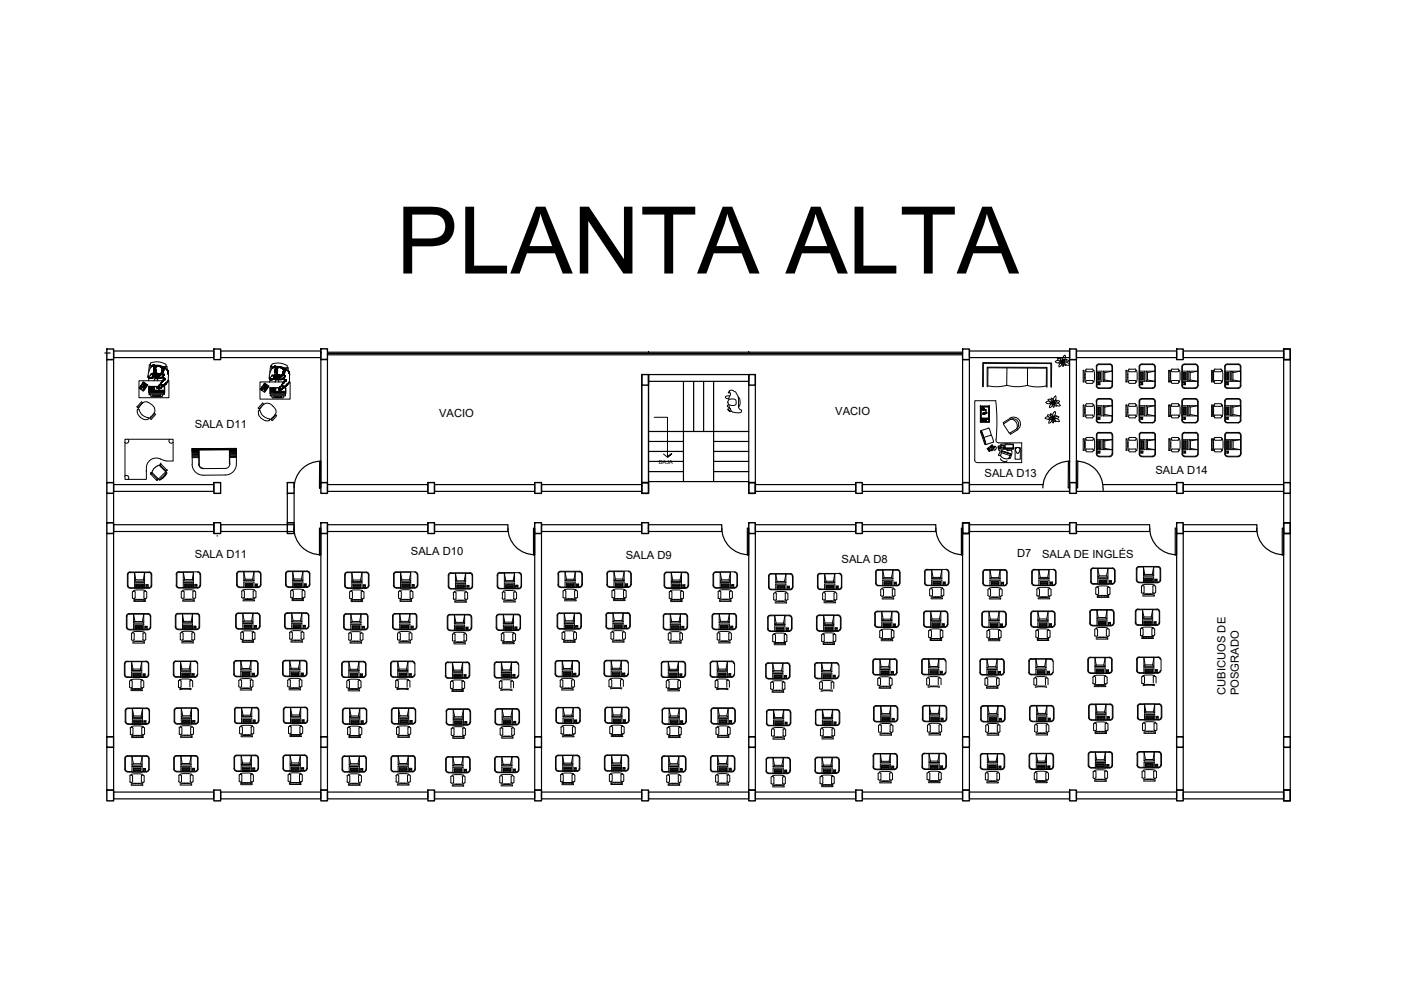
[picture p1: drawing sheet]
<svg xmlns="http://www.w3.org/2000/svg" width="297mm" height="210mm" viewBox="0 0 297 210" stroke-linecap="round" stroke-linejoin="round" font-family="sans-serif">
<defs><g id="words">
<text font-size="19.8" x="84" y="58">PLANTA ALTA</text>
<g font-size="2.4">
<text x="93.1" y="88.5">VACIO</text>
<text x="177.1" y="88">VACIO</text>
<text x="41.3" y="90.8">SALA D11</text>
<text x="208.7" y="101.1">SALA D13</text>
<text x="245" y="100.5">SALA D14</text>
<text x="41.3" y="118.3">SALA D11</text>
<text x="87.1" y="117.7">SALA D10</text>
<text x="132.7" y="118.5">SALA D9</text>
<text x="178.4" y="119.3">SALA D8</text>
<text x="215.6" y="118.1">D7</text>
<text x="220.9" y="118.3">SALA DE INGLÉS</text>
<text x="259.8" y="147.3" transform="rotate(-90 259.8 147.3)">CUBICUOS DE</text>
<text x="262.7" y="147.4" transform="rotate(-90 262.7 147.4)">POSGRADO</text>
</g>
<text font-size="1.2" x="139.7" y="98.4">BAJA</text>
</g></defs>
<!-- layer: Columnas -->
<g fill="none" stroke="#000" stroke-width=".3">
<path d="M22.6 74h1.5v2.2h-1.5zM45.3 74h1.5v2.2h-1.5zM68 74h1.4v2.2h-1.4zM136.1 79.4h1.4v2.3h-1.4zM158.8 79.4h1.3v2.3h-1.3zM204.1 74h1.4v2.2h-1.4zM226.8 74h1.4v2.2h-1.4zM249.5 74h1.4v2.2h-1.4zM272.2 74h1.4v2.2h-1.4zM22.6 102.3h1.5v2.3h-1.5zM22.6 110.8h1.5v2.3h-1.5zM45.3 102.3h1.5v2.3h-1.5z"/>
<path d="M45.3 110.8h1.5v2.3h-1.5zM60.9 102.3h1.5v2.3h-1.5zM60.9 110.8h1.5v2.3h-1.5zM68 102.3h1.4v2.3h-1.4zM68 110.8h1.4v2.3h-1.4zM90.7 102.3h1.4v2.3h-1.4zM90.7 110.8h1.4v2.3h-1.4zM113.4 102.3h1.4v2.3h-1.4zM113.4 110.8h1.4v2.3h-1.4zM136.1 102.3h1.4v2.3h-1.4zM136.1 110.8h1.4v2.3h-1.4zM158.8 102.3h1.3v2.3h-1.3z"/>
<path d="M158.8 110.8h1.3v2.3h-1.3zM181.4 102.3h1.4v2.3h-1.4zM181.4 110.8h1.4v2.3h-1.4zM204.1 102.3h1.4v2.3h-1.4zM204.1 110.8v2.3h1.4v-2.3h-1.4h1.4v2.3h-1.4zM226.8 110.8h1.4v2.3h-1.4zM226.8 102.3h1.4v2.3h-1.4zM249.5 102.3h1.4v2.3h-1.4zM249.5 110.8h1.4v2.3h-1.4zM272.2 110.8h1.4v2.3h-1.4zM272.2 102.3h1.4v2.3h-1.4zM22.6 156.2h1.5v2.3h-1.5z"/>
<path d="M68 156.2h1.4v2.3h-1.4zM113.4 156.2h1.4v2.3h-1.4zM158.8 156.2h1.3v2.3h-1.3zM204.1 156.2h1.4v2.3h-1.4zM249.5 156.2h1.4v2.3h-1.4zM272.2 156.2h1.4v2.3h-1.4zM22.6 167.5h1.5v2.3h-1.5zM45.3 167.5h1.5v2.3h-1.5zM68 167.5h1.4v2.3h-1.4zM90.7 167.5h1.4v2.3h-1.4zM113.4 167.5h1.4v2.3h-1.4zM136.1 167.5h1.4v2.3h-1.4z"/>
<path d="M158.8 167.5h1.3v2.3h-1.3zM181.4 167.5h1.4v2.3h-1.4zM204.1 167.5h1.4v2.3h-1.4zM226.8 167.5h1.4v2.3h-1.4zM249.5 167.5h1.4v2.3h-1.4zM272.2 167.5h1.4v2.3h-1.4z"/>
</g>
<!-- layer: Vigas -->
<g fill="none" stroke="#000" stroke-width=".25">
<path d="M22.6 76.2h1.5v26.1h-1.5zM24.1 74.4h21.2v1.4h-21.2zM46.8 74.4h21.2v1.4h-21.2zM68 76.2h1.4v26.1h-1.4zM136.1 79.4v22.9h1.4v-22.9M137.5 79.4h21.3v1.5h-21.3zM158.8 79.4v22.9h1.3v-22.9M204.1 76.2h1.4v26.1h-1.4zM205.5 74.4h21.3v1.4h-21.3zM226.8 76.2h1.4v26.1h-1.4zM228.2 74.4h21.3v1.4h-21.3zM250.9 74.4h21.3v1.4h-21.3z"/>
<path d="M272.2 76.2h1.4v26.1h-1.4zM22.6 104.6h1.5v6.2h-1.5zM22.6 113.1h1.5v43.1h-1.5zM24.1 111.3h21.2v1.4h-21.2zM24.1 102.7h21.2v1.5h-21.2zM45.3 110.8v2.3M46.8 111.3h15.6v1.4h-15.6zM60.9 104.6h1.5v6.2h-1.5zM68 113.1h1.4v43.1h-1.4zM69.4 111.3h21.3v1.4h-21.3zM69.4 102.7h21.3v1.5h-21.3zM92.1 111.3h15.6v1.4h-15.6z"/>
<path d="M92.1 102.7h21.3v1.5h-21.3zM113.4 113.1h1.4v43.1h-1.4zM114.8 111.3h21.3v1.4h-21.3zM114.8 102.7h21.3v1.5h-21.3zM137.5 111.3h15.5v1.4h-15.5zM158.8 113.1h1.3v43.1h-1.3zM160.1 111.3h21.3v1.4h-21.3zM160.1 102.7h21.3v1.5h-21.3zM182.8 111.3h15.6v1.4h-15.6zM182.8 102.7h21.3v1.5h-21.3zM204.1 113.1h1.4v43.1h-1.4zM205.5 111.3h21.3v1.4h-21.3z"/>
<path d="M221.1 102.7h-15.6v1.5h21.3v-1.5M228.2 111.3h15.6v1.4h-15.6zM233.8 102.7h15.7v1.5h-21.3v-.7M233.9 103.5v.7M249.5 113.1h1.4v43.1h-1.4zM250.9 102.7h21.3v1.5h-21.3zM250.9 111.3h15.6v1.4h-15.6zM272.2 104.6h1.4v6.2h-1.4zM272.2 113.1h1.4v43.1h-1.4zM22.6 158.5h1.5v9h-1.5zM68 158.5h1.4v9h-1.4zM113.4 158.5h1.4v9h-1.4z"/>
<path d="M158.8 158.5h1.3v9h-1.3zM204.1 158.5h1.4v9h-1.4zM249.5 158.5h1.4v9h-1.4zM272.2 158.5h1.4v9h-1.4zM24.1 167.9h21.2v1.5h-21.2zM46.8 167.9h21.2v1.5h-21.2zM69.4 167.9h21.3v1.5h-21.3zM92.1 167.9h21.3v1.5h-21.3zM114.8 167.9h21.3v1.5h-21.3zM137.5 167.9h21.3v1.5h-21.3zM160.1 167.9h21.3v1.5h-21.3zM182.8 167.9h21.3v1.5h-21.3z"/>
<path d="M205.5 167.9h21.3v1.5h-21.3zM228.2 167.9h21.3v1.5h-21.3zM250.9 167.9h21.3v1.5h-21.3z"/>
</g>
<!-- layer: Puertas -->
<g fill="none" stroke="#000" stroke-width=".25">
<path d="M67.8 97.8h.2v5.7h-.3zM68 97.8a5.7 5.7 0 0 0-5.6 5.7M226.8 97.8a5.7 5.7 0 0 0-5.7 5.7M226.8 97.8h-.3v5.7h.3v-.6M228.2 97.8a5.7 5.7 0 0 1 5.6 5.7M228.2 97.8h.3v5.7h-.3zM62.3 112a5.7 5.7 0 0 0 5.7 5.6M67.7 112h.3v5.6h-.3zM107.7 112a5.7 5.7 0 0 0 5.7 5.6M113.1 112h.3v5.6h-.3zM153 112a5.7 5.7 0 0 0 5.7 5.6M158.5 112h.3v5.6h-.3z"/>
<path d="M198.4 112a5.7 5.7 0 0 0 5.7 5.6M203.8 112h.3v5.6h-.3zM243.8 112a5.7 5.7 0 0 0 5.6 5.6M249.2 112h.3v5.6h-.3zM266.4 112a5.7 5.7 0 0 0 5.7 5.6M271.9 112h.3v5.6h-.3z"/>
</g>
<!-- layer: Ventanas -->
<path d="M46 113.6h.1" fill="none" stroke="#000" stroke-width=".25"/>
<!-- layer: Barandal -->
<path d="M68 74.9h.1M68 74.7h.1M69.4 74.9h134.7M69.4 74.7h134.7M69.4 75.2h134.7M137.5 74.9h.1M137.5 74.7h.1M158.8 74.9h.1M158.8 74.7h.1" fill="none" stroke="#000" stroke-width=".25"/>
<!-- layer: Escaleras -->
<g fill="none" stroke="#000" stroke-width=".25">
<path d="M137.5 91.5h21.3M137.5 93.6h7.4M137.5 95.7h7.4M137.5 97.8h7.4M137.5 100h7.4M144.9 80.9v21.2M147.1 80.9v10.5M149.2 80.9v10.5M151.3 93.6h7.5M151.3 95.7h7.5M151.3 97.8h7.5M151.3 100h7.5"/>
<path d="M151.3 80.9v21.2M137.5 102.1h21.3"/>
</g>
<!-- layer: MOBILIARIO -->
<g fill="none" stroke="#000" stroke-width=".21">
<path d="M31.4 79.9v.1M31.4 79.9h.1M31.4 80l.1 .1M31.5 79.7h.1l.1 .3 .3 .2M31.8 78l.1-.7h-.2l-.2 1.4M32 76.9a3.6 3.6 0 0 1 3.1 .3M32 79.5h.1M32 76.9l-.1 .5 .4 .1M32.1 79.4h.1M32.1 79.4l-.1 .1M32.1 77.6l-.1 .1M32.1 77.8l-.6 1-.1 1.1"/>
<path d="M32.1 77.8h.1M32.2 79.3l-.3 .1v.2l.1-.1M32.3 77.6a2.9 2.9 0 0 1 2.4 .2M32.3 77.7l-.2 .1M32.3 77.7h.1M32.3 79.3h.2M32.3 79.3h.1M32.3 79.3l-.2 .1M32.4 77.6l-.1 .1M32.4 77.6h.1M32.4 79.5h.1M32.4 79.5v.4"/>
<path d="M32.4 79.6h.1M32.4 79.6v.1M32.4 79.9h.1M32.4 79.9h.2M32.4 79.5v.1M32.4 79.7h.1M32.4 79.8h.1M32.4 79.7v.1M32.5 77.6h-.1M32.5 77.6h.1M32.5 79.5h.1M32.5 79.5h-.1"/>
<path d="M32.5 79.8h.1M32.5 79.3h.3M32.5 79.3h.1M32.5 79.3l-.1 .2M32.5 79.4h.1M32.5 79.4v.1M32.5 79.8l.1 .1M32.6 77.6h.1M32.6 78.5h.1M32.6 79.4h.1M32.6 79.9h.1M32.6 78.4h.1"/>
<path d="M32.6 78.7h.1M32.6 78.6h.1M32.6 79.9l.1 .1M32.6 78.3v.1M32.6 78.5v.2M32.6 78.4v.1M32.6 78.2v.1M32.6 78.2h.1M32.7 77.6h.1M32.7 78.1h.1M32.7 79.4h.1M32.7 80h.1"/>
<path d="M32.7 78.1l-.1 .1M32.7 79.4h-.2M32.7 79.5h.1M32.7 79.3h.1M32.7 79.3h.4M32.7 79.5h.2M32.7 79.3v.1M32.8 77.6h.1M32.8 78l-.1 .1M32.8 78h.1M32.8 79.5h.1M32.8 79.3h.1"/>
<path d="M32.8 79.4h.1M32.8 78.4h.1M32.8 79.4v.1M32.9 77.6h.1M32.9 77.6h.9l.9 .3M32.9 78h-.1M32.9 78h.1M32.9 79.5h.1M32.9 79.4h.1M32.9 79.3h.1M32.9 78.4h.1M32.9 78.5h.1"/>
<path d="M32.9 78.4v.2M32.9 78.6h.1M32.9 78.8l-.1 .5M32.9 78.7h-.3v.6M32.9 78.4l.1 .6 .2-.7-.1 .9 .8 .2 .2-.1 .1-.3M32.9 78.9h.1M32.9 79h.1M32.9 79.1h.1M32.9 78.3h.1M32.9 78.3v.1M32.9 78.9v.2M33 79.1h.1"/>
<path d="M33 79.2h.1M33 79.4h.1M33 79.3h.1M33 78.1h.1M33 78.2h.1M33 78.2l-.1 .1M33 78.1v.1M33 79.1v.1M33 79.3v.1M33 79.4h-.2M33 77.9l-.1 .1M33 78h.1"/>
<path d="M33 78v.1M33 79.2v.1M33.1 79.3h.1M33.1 79.4h.1M33.1 79.4l-.2 .1M33.1 80h.1M33.1 79.9h.1M33.1 77.9h.1M33.1 77.9l-.1 .1M33.1 79.3v.1M33.1 79.9v.1M33.1 80h-.1"/>
<path d="M33.1 79.8h.1M33.1 79.4v.1M33.1 79.8l.1-.1 .2 .2-.3 .1M33.1 79.7h.1M33.1 79.5h.1M33.1 77.8h.1M33.1 79.7v.2M33.1 77.8v.1M33.2 79.4h.1M33.2 79.7h.1M33.2 79.6h.1M33.2 79.5h.1"/>
<path d="M33.2 77.8h.1M33.2 77.8h-.1M33.2 79.5v.2M33.2 77.7h.1M33.2 79.4l.1 .1M33.2 77.7v.1M33.3 77.7h.1M33.3 79.5h.1M33.3 79.4h.1M33.3 79.4l.1 .3M33.4 79.7h.1M33.4 79.6h.1"/>
<path d="M33.4 77.7h.1M33.5 79.6h.1M33.5 79.9l-.1 .1M33.5 79.9h.1M33.5 77.7h.1M33.5 79.6l-.1 .1M33.5 79.8h.1M33.5 79.8v.1M33.6 79.5h.1M33.6 79.5l-.1 .1M33.6 79.8h-.1M33.6 79.8h.1"/>
<path d="M33.6 77.7h.1M33.6 79.4h.1M33.6 79.4v.1M33.6 79.5h.3M33.7 79.5h.1M33.7 79.7h.1M33.7 77.7h.1M33.7 77.7h-.5M33.7 79.7l-.1 .1M33.7 79.5v.1M33.7 79.6h.1M33.8 77.7h.1"/>
<path d="M33.8 79.6l-.1 .1M33.8 79.6h.1M33.9 79.5h.1M33.9 77.7l.1 .1M33.9 77.7h.1M34 79.5h.1M34 77.8h.1M34 79.4v.1M34 79.4h.1M34 79.3v.1M34 79.3h.1M34 77.8l.1 .1"/>
<path d="M34.1 79.3h-.1M34.1 79.3h.1M34.1 77.9h.1M34.2 77.9h.1M34.2 79h.1M34.2 77.9l.1 .1M34.3 79.4l-.1 .1a.93 .93 0 0 0-.8 1.1v.1M34.3 79h.1M34.3 78.9h.1M34.3 78h.1M34.3 79.4h.1M34.3 78.9v.1"/>
<path d="M34.3 79h-.1M34.3 78l.1 .1M34.3 79.3h.1M34.3 79.3v.1M34.4 78.9h.1M34.4 78.8h.1M34.4 78.7h.1M34.4 78.6h.1M34.4 79.2h.1M34.4 78.6v.1M34.4 78.8v.1M34.4 78.5v.1"/>
<path d="M34.4 78.5h.1M34.4 78.4v.1M34.4 78.4h.1M34.4 78.3v.1M34.4 78.3h.1M34.4 78.1h.1M34.5 80h.1M34.5 80h-.1M34.5 78.8h-.1M34.5 78.8h.1M34.5 78.7h.1M34.5 78.2h.1"/>
<path d="M34.5 78.1h.1M34.5 79.2h.1M34.5 78.2l-.1 .1M34.5 78.1v.1M34.5 79.2l-.2 .1M34.5 78.1l.1 .1M34.5 78.7v.1M34.5 79.1v.1M34.5 79.1h.1M34.6 79.8l-.1 .1M34.6 79.8h.1M34.6 79l-.1 .1"/>
<path d="M34.6 79h.1M34.6 78.3h.1M34.6 78.2h.1M34.6 78.2v.1M34.7 79.7l-.1 .1M34.7 79.7h.1M34.7 78.3h.1M34.7 78.3v.1M34.7 77.9h.1M34.7 77.9l.1 .1M34.7 79.6v.1M34.7 79.6h.1"/>
<path d="M34.7 78.7l-.1 .3M34.7 78.7h.1M34.7 78.6v.1M34.7 78.6h.1M34.7 78.5h.1M34.7 78.4h.1M34.7 78.4v.2M34.8 78h.1M34.8 79.6h.1M34.8 79.6h-.1M34.8 79.5h.1M34.8 78l.1 .1"/>
<path d="M34.9 78.1h.1M35 78.1h.1M35 78.1l.3 .3M35 77.8v.3M35.1 77.2v.5l-.4 .1M35.2 78.2v-.6l.2 .1v.7M35.3 78.4h.1M35.3 78.4l.2 .1M35.4 78.4h.1M35.4 78.5h.1M35.5 78.5h.1M35.5 78.5v.1"/>
<path d="M35.5 78.6h.1M35.5 78.6l.1 .1M35.6 78.7h.1M35.6 78.8h.1M35.6 78.7v.2M35.6 78.9h.1M35.6 78.9l.1 .1M35.7 79h.1M35.7 79.1h.1M35.7 79.2h.1M35.7 79.3h.1M35.7 79.4h.1"/>
<path d="M35.7 79.4v.1M35.7 79v.4M35.7 79.5h.1M35.7 79.5l-.1 1.3M57.1 80h.2M57.3 79.9l.1 .4 .3 .2M57.5 78.3l.1-.7h-.2l-.2 1.4M57.7 77.2a3.6 3.6 0 0 1 3.1 .3M57.7 79.6h.1M57.7 77.2l-.1 .5 .4 .1M57.7 77.8v.2M57.8 78.1l-.6 1.1-.1 1"/>
<path d="M57.8 78.1h.1M57.9 78l-.1 .1M57.9 78h.1M57.9 79.6h-.2M58 77.8a2.9 2.9 0 0 1 2.4 .3M58 77.9l-.1 .1M58 77.9h.1M58.1 77.9h.1M58.1 79.8h.1M58.1 79.9h.1M58.1 80h.1M58.1 79.8v.2"/>
<path d="M58.1 77.9h-.1M58.2 79.5l-.4 .1-.2 .3 .1-.3M58.2 79.6h.1M58.2 79.6a.31 .31 0 0 0-.2 .4 .31 .31 0 0 0 .3 .2M58.2 79.7h.1M58.2 79.7l-.1 .1M58.2 77.9h-.2M58.2 77.9h.1M58.3 77.9h.1M58.3 78.8v.1M58.3 78.8h.1M58.3 78.7h.1"/>
<path d="M58.3 79.7h.1M58.3 78.7v.1M58.3 78.6h.1M58.3 79h.1M58.3 78.9h.1M58.3 79.6h.1M58.3 79.6v.1M58.3 78.6v.1M58.3 78.9v.1M58.3 78.5v.1M58.3 78.5h.1M58.3 78.4h.1"/>
<path d="M58.4 77.8h.1M58.4 78.4h-.1M58.4 78.4h.1M58.4 79.6h.1M58.4 78.4l-.1 .1M58.4 77.8l-.1 .1M58.4 79.8h.1M58.4 79.8h.2M58.5 78.3h.1M58.5 79.6h-.3M58.5 79.8h.1M58.5 79.7h.1"/>
<path d="M58.5 79.6h.1M58.5 78.3l-.1 .1M58.5 79.7v.1M58.5 79.6h-.1M58.5 77.8h.1M58.5 77.8h.7l1.2 .4M58.5 78.6h.1M58.5 78.7h.1M58.5 78.6v.1M58.5 78.2v.1M58.5 78.2h.1M58.5 79h-.2v.6"/>
<path d="M58.5 78.8h.1M58.5 78.7v.2M58.6 78.6l.1 .7 .2-.7-.1 .8a.7 .7 0 0 0 1.1-.1v-.1M58.6 79.1l-.1 .5M58.6 79.1h.1M58.6 79.2h.1M58.6 79.8h.1M58.6 79.6h.1M58.6 78.6h.1M58.6 78.7h.1M58.6 78.6v.1M58.6 79.1v.1"/>
<path d="M58.6 79.3h.1M58.6 79.4h.1M58.6 79.7h.1M58.6 78.5h.1M58.6 78.5v.1M58.6 79.2v.2M58.6 79.6v.1M58.7 79.4h.1M58.7 79.5h.1M58.7 79.6h.1M58.7 78.4h.1M58.7 78.1l-.2 .1"/>
<path d="M58.7 79.4v.1M58.7 78.4l-.1 .1M58.7 78.3h.1M58.7 78.3v.1M58.8 79.6h.1M58.8 79.7h.1M58.8 79.7l-.2 .1M58.8 78.2h.1M58.8 78.2l-.1 .1M58.8 78.1v.1M58.8 78.1h.1M58.8 79.6v.1"/>
<path d="M58.8 79.8h.1M58.8 80h.1M58.8 79.7v.1M58.8 80v.1M58.9 79.7h.1M58.9 80h.1M58.9 79.9h.1M58.9 79.8h.1M58.9 78h.1M58.9 79.8v.2M58.9 78l-.1 .1M59 79.7h.1"/>
<path d="M59 78h.1M59 79.9h.1M59 79.8h.1M59 79.6h.1M59 77.9h.1M59 77.9v.1M59 77.9h.3M59 79.6v.3M59.1 79.9h.1M59.1 77.9h.1M59.2 79.9h.1M59.2 79.9h-.1"/>
<path d="M59.2 79.8h.1M59.2 79.8v.1M59.2 77.9h.1M59.3 79.8h.1M59.3 79.8h-.1M59.3 77.9h.1M59.3 79.7h.1M59.3 79.7v.1M59.4 79.8h.1M59.4 80h-.1M59.4 80h.1M59.4 77.9l.1 .1"/>
<path d="M59.4 77.9h.1M59.4 79.9h.1M59.4 79.9v.1M59.5 79.8h.1M59.5 79.9h-.1M59.5 79.9h.1M59.5 78h.1M59.6 79.8h.1M59.6 78h.1M59.6 79.7h.1M59.6 79.7v.1M59.6 79.8h-.1"/>
<path d="M59.6 78l.1 .1M59.7 79.6l-.1 .1M59.7 79.6h.1M59.7 78.1h.1M59.8 78.1h.1M59.9 78.1h.1M59.9 78.1v.1M59.9 78.2h.1M59.9 79.2h.1M59.9 78.2l.1 .1M60 79.2h.1M60 79.2h-.1"/>
<path d="M60 79.1h.1M60 78.3h.1M60 79.6l-.9 .8M60 79.6h.1M60 79.5v.1M60.1 79.1h.1M60.1 79h.1M60.1 78.9h.1M60.1 78.8h.1M60.1 78.4h.1M60.1 79.5h-.1M60.1 79.5h.1"/>
<path d="M60.1 78.8v.2M60.1 79.1l-.1 .1M60.1 78.7v.1M60.1 78.7h.1M60.1 78.6v.1M60.1 78.6h.1M60.1 78.5h.1M60.1 78.4v.2M60.2 79h.1M60.2 79.5h-.1M60.2 79.5h.1M60.2 79l-.1 .1"/>
<path d="M60.2 78.4l.2 .2M60.2 79.4v.1M60.2 79.4h.1M60.3 78.5h.1M60.3 79.2l-.1 .2M60.3 79.2h.1M60.4 80h-.1M60.4 80h.1M60.4 79.9h.1M60.4 78.6h.1M60.4 79.9v.1M60.4 78.6v.1"/>
<path d="M60.4 78.2h.1M60.4 78.9l-.1 .3M60.4 78.9h.1M60.4 78.8v.1M60.4 78.8h.1M60.4 78.7h.1M60.4 78.7v.1M60.5 78.2h.1M60.5 78.2v.1M60.5 79.8h.1M60.5 79.8l-.1 .1M60.5 78.3h.1"/>
<path d="M60.5 79.7v.1M60.6 78.3h.1M60.6 78.3l.1 .1M60.7 78.1v.3M60.7 78.4h.1M60.7 78.4l.4 .4M60.8 77.5v.4l-.4 .1M60.9 78.4v-.5h.2v.7M61.1 78.8h.1M61.1 78.8l.1 .1M61.2 78.8h.1M61.2 78.9h.1"/>
<path d="M61.2 78.9l.1 .1M61.3 79h.1M61.3 79v.1M61.3 79.1h.1M61.3 79.2h.1M61.3 79.2l.1 .1M61.3 79.1v.1M61.4 79.3h.1M61.4 79.4h.1M61.4 79.5h.1M61.4 79.6h.1M61.4 79.7h.1"/>
<path d="M61.4 79.7l-.1 1.5M61.4 79.3v.4M213.5 78l-.1 3.7 2.5 .3 1.9-.3M217.8 78v3.7M229.8 78.5l.1 1-.1 1.5M229.8 78.5h-.1v2.5h.1M229.9 79.5h.2M230.2 78.5h-.1v2.5h.1M230.4 78.2l-.2 .3 .2 .3h1.2l.2-.3-.2-.3M230.4 78.3h1.2M231.8 78.5h.1M231.9 78.5l.2 1-.2 1.5"/>
<path d="M232.5 78.7h1.1v2.2h-1.1zM232.6 79h.2v1.6h-.2zM232.9 79h.4v1.6h-.4zM233 77.2l-.5 .3-.1 .2 .1 4.1v.3l.5 .2M233 77.3l-.4 .2-.1 1.2M233 77.2h2.3M233 77.3h2.3M233 79v1.6M233.2 79v1.6M233.9 78.7h1.9M233.9 78.7v2.2M233.9 78.7l.3 .3"/>
<path d="M234.2 79v1.6M235.3 77.2l.5 .3 .1 .3v4l-.3 .5h-.3M235.3 77.3l.4 .2 .1 1.2M235.8 78.7v2.2M235.8 78.7l-1.6 .3M238.8 78.5l.2 1-.2 1.5M238.8 78.5h-.1v2.5h.1M239 79.5h.1M239.3 78.5h-.2v2.5h.2M239.4 78.2l-.1 .3 .1 .3h1.3l.1-.3-.1-.3M239.4 78.3h1.3M240.9 78.5h.1"/>
<path d="M241 78.5l.1 1-.1 1.5M241.6 78.7h1.1v2.2h-1.1zM241.7 79h.2v1.6h-.2zM242 79h.4v1.6h-.4zM242.1 77.2l-.3 .1-.3 .4v4.1l.3 .5h.3M242.1 77.3l-.4 .2-.1 1.2M242.1 77.2h2.3M242.1 77.3h2.3M242.1 79v1.6M242.3 79v1.6M243 78.7h1.9l-1.6 .3M243 78.7v2.2"/>
<path d="M243 78.7l.3 .3M243.3 79v1.6M244.4 77.2l.5 .3v.3v4l-.2 .5h-.3M244.4 77.3l.4 .2v.2M244.9 77.8v4M247.9 78.5l.2 1-.2 1.5M247.9 78.5h-.1v2.5h.1M248.1 79.5h.1M248.4 78.5h-.2v2.5h.2M248.5 78.2l-.2 .3 .2 .3h1.3l.1-.3-.1-.3M248.5 78.3h1.3M249.9 78.5h.2"/>
<path d="M250.1 78.5l.1 1-.1 1.5M250.6 78.7h1.2v2.2h-1.2zM250.8 79h.1v1.6h-.1zM251.1 79h.4v1.6h-.4zM251.1 77.2l-.2 .1-.3 .4v4.1l.3 .5h.2M251.1 77.3l-.3 .2-.1 1.2M251.2 77.2h2.2M251.2 77.3h2.2M251.2 79v1.6M251.3 79v1.6M252.1 78.7h1.8l-1.6 .3M252.1 78.7v2.2"/>
<path d="M252.1 78.7l.2 .3M252.3 79v1.6M253.4 77.2l.3 .1 .3 .4M253.4 77.3l.3 .1 .2 .4v4l-.1 .2-.4 .2M254 77.8v4M257 78.5l.1 1-.1 1.5M257 78.5h-.1v2.5h.1M257.1 79.5h.2M257.4 78.5h-.1v2.5h.1M257.6 78.3h1.3M257.6 78.2l-.2 .3 .2 .3h1.3l.1-.3-.1-.3M259 78.5h.2"/>
<path d="M259.1 78.5l.2 1-.2 1.5M259.6 77.7l.3-.4 .3-.1h2.4l.4 .3 .1 4.3-.3 .5h-.3h-2.3h-.3l-.3-.5M259.7 77.8v4M259.7 78.7h1.2v2.2h-1.2zM259.8 78.7v-1.2l.4-.2 2.6 .1 .2 .3v1M259.8 79h.2v1.6h-.2zM260.1 79h.5v1.6h-.5zM260.3 79v1.6M260.4 79v1.6M261.2 78.7h1.8M261.2 78.7v2.2M261.2 78.7l.2 .3"/>
<path d="M261.4 79v1.6M263 78.7v2.2M263 78.7l-1.6 .3M27.1 93.1a.47 .47 0 0 1 .1 .7 .47 .47 0 0 1-.8 0M29.1 86.9l.1 .7M29.1 87l.3-.3a2.63 2.63 0 0 0 2 1.8M29.2 87.7l.6 .8M29.5 82.2l.4 .3M29.5 82.3l.9 .6M29.6 82.2h.1M29.7 82.3l.2 .1M29.7 88.5l.9 .4h.7"/>
<path d="M29.8 82l-.1 .2M29.8 82h.1M29.8 81.9v.1M29.9 82.4l.2-.2 .6 .3M29.9 81.9h.1M29.9 82.4l-.1 .1M30 85.2l-1 1.1M30 85.2l.2 .2M30.1 82.1h.1M30.2 85.4l-1 1-.2-.2M30.2 81.5h.1M30.2 85.5l-.9 1.2"/>
<path d="M30.2 81.4h.1M30.2 82l.5 .4M30.4 81.3l-.6 .8M30.4 81.2l-.2 .2M30.4 81.1l-.8 1.2M30.4 81.1h-.1M30.4 81.7h.1M30.4 82.4l.2 .2-.1 .1-.2-.1zM30.4 81.2l.2 .1M30.5 81l-1 1.2M30.5 81h-.2M30.5 81l.8 .7"/>
<path d="M30.5 81.6h.1M30.5 81.9l.4 .2-.2 .2-.3-.2zM30.5 81.1l.2 .2M30.6 81.7l.1 .1zM30.6 81.4l-.6 .9M30.6 81.6l.1 .1zM30.6 81.6h.2zM30.7 81.3v.1M30.7 81.4l-.2 .2M30.7 81.2l-.8 1.3M30.7 81.8l.1 .2zM30.7 81.4l.1 .2z"/>
<path d="M30.8 81.7l.1 .2zM30.9 81.9l.1 .1zM30.9 81.6v.2zM30.9 81.5l.1 .2zM30.9 81.8l.1 .2zM30.9 81.8h.2zM31 81.7h.2zM31 99.9h.1M31.3 81.7l-1 1.2M31.3 85.3a.95 .95 0 0 0-1.1 .2M31.3 85.3l.8 .5M31.4 88.5l.1 .3-.2 .1"/>
<path d="M31.4 80h.1M31.5 80.1h.1M31.5 80.1v.1M31.5 83.1l.1 .1M31.5 80.2h.1M31.5 82v1.1M31.5 80.2h.3M31.6 80.2h.1M31.6 80.3l-.1 .4M31.6 83.4h3.2v.3h-3.2zM31.6 81.9l-.1 .1M31.6 82.8h3.2"/>
<path d="M31.6 81.9h2.1M31.7 80.2h.1M31.8 82.6l-.2 .1 .6-.1-.3 .1M31.8 82.3h-.2v.3l.6-.1-.3 .1M31.8 80.3h.1M31.8 80.2h.1M31.8 80.2v.1M31.8 82.7h.1M31.8 82.6h.1M31.8 88.7l.2 .2M31.9 82.3l-.1 .1h.4l-.2-.2-.1 .1M31.9 82.2l-.1 .1"/>
<path d="M31.9 80.2h.1M31.9 82.4l.3-.2v.1h-.6v-.3h.2v.7M31.9 82.2v-.2h.3v.2h-.4v-.2l.1 .4M31.9 83.7l.1 .3M32 80.2h.1M32.1 80.2h.1M32.1 85.8l.7 .7M32.2 80.2h.1M32.3 82h.4v.1l-.3 .2zM32.3 82.8v.2M32.3 82.9l.1 .1zM32.3 82.6l.1 .1z"/>
<path d="M32.3 82.5l.1 .1zM32.3 80.2h.1M32.3 80.2h-.5M32.3 80.1h.1M32.3 80.1v.1M32.4 80.1h.1M32.4 83.7v.4M32.4 82.9l.2 .1zM32.5 80.1h.1M32.5 82.6l-.1-.1h.3l-.1 .1M32.5 82.7l-.1-.1h.3l-.1 .1M32.5 83.7v.4"/>
<path d="M32.6 82.9l.1 .1zM32.6 80.1h.1M32.6 80.1h-.1M32.6 99.3l1.1-.7 1.4 1.4-1.5 1.6-1.4-1.4zM32.6 80.7h.1M32.6 83.8v.3M32.7 82.8v.2M32.7 82.9l.2 .1zM32.7 80.1h.1M32.7 80.1h.4M32.7 86.5a1.77 1.77 0 0 1-.9 2l-.3 .2M32.8 80.1h.1"/>
<path d="M32.8 80h.1M32.8 87.7l-1 1M32.8 80v.1M32.8 87.7l.2 .2-1 1M32.8 83.8v.3M32.8 80.1h.2M32.9 80.1h.1M32.9 82.9l.1 .1zM32.9 80.3h.5M32.9 83.8v.3M33 80.1h.1M33 80.2h.1"/>
<path d="M33 80.2l-.3 .4M33 82.9l.1 .1zM33 80v.1M33 80h.1M33.1 80.1h.1M33.1 83.8v.3M33.1 80.1l-.1 .1M33.1 82.9l.2 .1zM33.2 80.1h.1M33.2 83.7v.4M33.3 80.1h.1M33.4 82.9v.1z"/>
<path d="M33.4 80.1v.1M33.4 80.1h.1M33.4 80.1h-.1M33.4 82.3h.1M33.4 83.8v.3M33.4 80v.1M33.4 80h.1M33.4 80.2h.2M33.4 80.2h.1M33.4 82.2h.1M33.4 82.2v.1M33.5 82.9l.1 .1z"/>
<path d="M33.5 82.2h.1M33.5 82.2h-.1M33.5 82.3h.1M33.5 83.8v.3M33.5 82.4h.1M33.5 82.3v.1M33.6 80.2l.1 .1M33.6 80.2h.1M33.6 82.1h.1M33.6 82.1l-.1 .1M33.6 82.9l.1 .1zM33.6 82h.1"/>
<path d="M33.6 82.4h.1M33.6 82.4h.3M33.6 83.8v.3M33.6 82h.2M33.7 81.9h.1M33.7 81.9l-.1 .1M33.7 82h.1M33.7 82l-.1 .1M33.7 82.4h.1M33.7 80.3h.1M33.7 81.8h.1M33.7 81.8v.1"/>
<path d="M33.7 82h-.9v.7h2M33.8 82.9l.1 .1zM33.8 80.3h.1M33.8 81.8h.1M33.8 83.8v.3M33.8 81.7h.1M33.8 82.4h.1M33.9 81.7h.1M33.9 82.4h.1M33.9 80.3h.1M33.9 83.7v.4M34 82.9l.1 .1z"/>
<path d="M34 81.6h.1M34 82.4h-.1M34 82.4h.1M34 81.6l-.3 .2M34 80.2h.1M34 80.2l-.1 .1M34 82.3v.1M34 82.3h.1M34 83.7v.4M34.1 80.2h.1M34.1 81.5h.1M34.1 82.3h.1"/>
<path d="M34.1 98.4l-.2 .2 1.3 1.3M34.1 98.4h.1M34.1 98.4l1.3 1.3M34.1 81.5l-.1 .1M34.1 82.9l.1 .1zM34.1 81.5l.1 .1M34.1 81.4h.1M34.1 81.4v.1M34.2 81.6v.1M34.2 81.6h.1M34.2 81.3h.1M34.2 80.2h.1"/>
<path d="M34.2 80.2h-.1M34.2 82.3h.1M34.2 81.3l-.1 .1M34.2 82.3h-.1M34.2 81.7h.1M34.2 82.2v.1M34.2 82.2h.1M34.2 82.9l.2 .1zM34.2 81.2h.1M34.2 82.1h.1M34.2 82.1v.1M34.3 81.8h.1"/>
<path d="M34.3 81.7h.1M34.3 81.1l-.1 .1M34.3 81.1h.1M34.3 82.1h-.1M34.3 82.1h.1M34.3 82h.1M34.3 81.7v.1M34.3 82v.1M34.3 82h.5v1h-3.2v-1h.6v.7h-.6M34.4 81.9h.5v1.2M34.4 81l-.1 .1M34.4 81h.1"/>
<path d="M34.4 80.1h.1M34.4 80.1l-.2 .1M34.4 82h.1M34.4 82.9l.1 .1zM34.4 81.9h.1M34.4 81.8h.1M34.4 80h.1M34.4 81.8v.2M34.4 80v.1M34.4 81.8v.1M34.5 81.9h.1M34.5 80.9l-.1 .1"/>
<path d="M34.5 80.9h.1M34.5 83.7l-.2 .4-2.3-.1M34.6 80.8h.1M34.6 80.1v.1M34.6 80.1h.1M34.6 80h.1M34.6 80.1v.6M34.6 80v.3M34.6 82.9l.2 .1zM34.6 81.9h.1M34.6 80.3h.1M34.6 80.2h.1"/>
<path d="M34.7 81.8h.1M34.7 81.8l-.1 .1M34.7 80.7h.1M34.7 80.4h.1M34.7 80.3h.1M34.7 80.7h-5.2v3.6h6.3v-3.6h-.2M34.7 80.3v.1M34.7 80.5h.1M34.7 80.4v.1M34.8 81.8h.1M34.8 80.6h.1M34.8 80.5h.1"/>
<path d="M34.8 81.7h.1M34.8 81.7v.1M34.8 80.6l-.3 .3M34.8 80.4h.1M34.8 80.4v.1M34.8 80.5l.1 .1M34.9 81.7h.1M34.9 80.6h.1M34.9 80.4l-.1 .1M34.9 80.4h.1M34.9 81.7h-.1M34.9 83.1l-3.3 .1"/>
<path d="M35 81.6h.1M35 81.6l-.1 .1M35.1 81.5h.1M35.1 81.5l-.1 .1M35.1 81.4h.1M35.1 81.4v.1M35.2 81.4h.1M35.2 97.7a4.7 4.7 0 0 0-2.9-.4 2.1 2.1 0 0 0-1.3 2.1M35.2 99.9h.1M35.2 97.7h1.5M35.3 81.3h.1M35.3 81.3l-.1 .1"/>
<path d="M35.3 81.2h.1M35.3 81.2v.1M35.4 81.2h.1M35.4 81.2h-.1M35.4 99.7h.1M35.4 99.8l-.2 .1M35.4 81.1h.1M35.4 81.1v.1M35.5 81.1h.1M35.5 81.1h-.1M35.5 81h.1M35.5 81v.1"/>
<path d="M35.6 80.9h.1M35.6 80.9l-.1 .1M35.6 80.8h.1M35.6 80.8v.1M36 93.1a.44 .44 0 0 0 0 .7M36.7 93.8a.44 .44 0 0 1-.7 0M36.7 97.7v-4.6h-10.2v8.5h4.5v-2.2M40.7 95.1h9.4v3.2a2.35 2.35 0 0 1-2.3 2.4l-4.7 .1a2.35 2.35 0 0 1-2.4-2.4M40.7 95.2h1.4h-1.4M40.7 95.1l.1 3.3M40.7 96h1.4M40.7 95.8h1.4"/>
<path d="M40.7 95.5h1.4M40.7 95.2h1.4M40.7 97h1.5M40.7 96.9h1.5M40.7 96.7h1.5M40.7 96.5h1.4M40.7 96.2h1.4M40.7 96.1h1.4M40.7 95.7h1.4M40.7 95.3h1.4M40.7 95.4h1.4M42.1 95.1v3.3a.95 .95 0 0 0 1 1l4.7-.1"/>
<path d="M42.1 95.1h6.6v3.3a.95 .95 0 0 1-.9 .9M42.1 96.4h-1.4M42.1 95.3h-1.4M42.1 95.2l-1.4 .1M42.2 98.4a.87 .87 0 0 0 .9 .9M48.6 95.4h-6.4M48.6 95.3h-6.4M48.6 95.2h-6.4M48.6 95.1h-6.4v3.3M48.7 95.1h1.4h-1.4M48.7 95.2h1.4M48.7 95.3h1.4h-1.4"/>
<path d="M48.7 97h1.4M48.7 96.6h1.4M48.7 96.5h1.4M48.7 96.3h1.4M48.7 96h1.4M48.7 95.9h1.4M48.7 95.8h1.4M48.7 95.5h1.4M48.7 95.4h1.4h-1.4M50.1 96.8h-1.4M50.1 96.1l-1.4 .1M50.1 95.7h-1.4"/>
<path d="M50.1 95.6h-1.4M50.1 95.5h-1.4M50.1 95.1h-1.4l-.1 3.3M54.8 87.2l.1-.2 .2 .1 .3 .6 .4 .5M54.8 87.2a1.81 1.81 0 0 0 2.4 1.9l-.1-.3M55.2 82.4l.8 .7M55.3 82.4v.1M55.4 82.5l.2 .2M55.5 82.2l-.2 .2M55.5 82.2h.1M55.6 82.2h.1M55.6 85.4l.2 .2"/>
<path d="M55.7 82.6l-.1 .1M55.7 85.5l-1 1 .2 .2M55.8 82.4h.1M55.8 82.3h.1M55.8 82.4l-.1 .3M55.9 88.2l.6 .4 .6 .2M55.9 81.7h.1M55.9 85.7l-1 1M55.9 82.4l.4 .4M55.9 82.3l.5 .4M56 81.4l.4 .1M56 81.3l1 .5"/>
<path d="M56 81.3l-.7 1.2M56 81.6l-.5 .8M56 81.4l-.1 .3M56.1 81.4l.2 .2M56.1 81.9h.1M56.1 82.7l.2 .1-.1 .2-.2-.2zM56.1 81.3l-.8 1.2M56.2 83.1h-.2M56.2 81.9h.1M56.2 82.1l.3 .3-.1 .2-.4-.3zM56.2 81.7l-.5 .8M56.3 82l.2 .2z"/>
<path d="M56.3 81.9l.1 .1zM56.3 81.5v.1M56.3 81.7l-.1 .2M56.4 81.8v.1zM56.4 81.7l.2 .1zM56.4 81.5v.1M56.4 81.6l-.8 1.1-.3-.1M56.4 82l.2 .1zM56.5 82h.1zM56.6 82.2v.1zM56.6 82.1l.1 .2zM56.6 81.8l.3 .2z"/>
<path d="M56.7 82l.1 .2zM56.9 81.8l-.7 1.3M57.1 80.3h.1M57.1 80.2v.1M57.1 80.2h.1M57.2 80.3v.1M57.2 80.3h.1M57.2 81h.1M57.2 80.4h.1M57.2 83.4h3.4M57.2 82.3v1.1M57.2 80.4l.1 .1"/>
<path d="M57.3 80.5l-.1 .5M57.3 83.7h3.2v.2h-3.2zM57.3 80.5h.1M57.3 82.2l-.1 .1M57.3 83h.3v-.2l-.1 .2M57.3 83.1h3.2M57.3 82.2h2.2M57.4 80.5h.1M57.4 80.5h.3M57.4 82.8l-.1 .2M57.4 82.6h-.1v.2l.3-.1-.1 .1M57.5 89l.2 .2"/>
<path d="M57.5 80.5h.1M57.6 82.5l-.1 .1M57.6 82.6h-.3v-.3h.1v.7M57.6 83.9l.2 .5h2.2M57.6 80.5h.1M57.6 82.4l.3-.1h-.4v.4l.1-.1M57.7 80.5h.1M57.7 82.5v.2M57.7 82.8v.2M57.8 80.5h.1M57.8 80.5h-.1M57.8 86.1l.4 .4a1.03 1.03 0 0 1 .1 1.4"/>
<path d="M57.8 86.1a1.48 1.48 0 0 0-1.4-.6 1.48 1.48 0 0 0-1.2 1.1l-.2 .4M57.9 82.6l-.3-.1h.3v.5h-.3v-.2h.3M57.9 82.7h-.3l.3 .1M57.9 82.6h-.3l.3 .1M57.9 80.5h.1M58 82.8l.1 .2zM58 82.7l.1 .1zM58 82.3h.4v.1l-.3 .2zM58 80.4h.1M58 83.1v.2M58 80.4l-.1 .1M58 83.1l.1 .2z"/>
<path d="M58.1 80.4h.1M58.1 83.9v.4M58.1 83.1l.1 .2zM58.1 80.1h.1M58.1 80.4h-.1M58.1 80v.1M58.2 80.3h.1M58.2 80.3l-.1 .1M58.2 80.1h.1M58.2 82.8l-.1-.1h.3l-.1 .1M58.2 83l-.1-.2v.2h.3v-.2l-.1 .2M58.2 84v.3"/>
<path d="M58.3 83.1v.2zM58.3 80.3h.1M58.3 80.3h-.1M58.3 80.1h.1M58.3 80.1v.1M58.3 80.2h.1M58.3 81h.1M58.3 80.2l.1 .1M58.3 84v.3M58.3 87.9l-1.1 1.1M58.4 80.3h.1M58.4 83.1v.2"/>
<path d="M58.4 83.1l.1 .2zM58.4 80.3h.4M58.4 87.9l.2 .2M58.5 80.3h.1M58.5 84.1v.2M58.5 88l-1 1M58.5 80.3h.2M58.5 83.1l.2 .2zM58.6 80.3h.1M58.6 80.6h.5M58.6 84.1v.2M58.7 80.3h.1"/>
<path d="M58.7 88.1l-1 1.1M58.7 83.1l.1 .2zM58.8 80.2h.1M58.8 84.1v.2M58.8 80.2l-.1 .1M58.8 80.3h.1M58.8 80.4l-.5 .5M58.8 80.1v.1M58.8 80.1h.1M58.8 83.1l.2 .2zM58.8 80.3l.2 .1M58.8 80l.1-.1 .2 .3-.1 .1h-.2"/>
<path d="M58.9 83.9v.5M59 83.1l.1 .2zM59 80.4h.1M59 80.3v.1M59 80.3h.1M59.1 80.3h-.1M59.1 80.3h.1M59.1 82.6h.1M59.1 84.1v.2M59.1 82.6h.2M59.1 80.4l.1 .1M59.1 80.4h.1"/>
<path d="M59.1 80.4v.6M59.1 82.5h.1M59.1 82.5v.1M59.1 80.2v.1M59.1 80.2h.1M59.2 83.1l.1 .2zM59.2 80.2h.1M59.2 80.1h.1M59.2 82.6h.1M59.2 84.1v.2M59.2 80.5h.2M59.2 80.5h.1"/>
<path d="M59.2 82.4h.1M59.2 82.4l-.1 .1M59.2 80.1v.1M59.3 80.1h.1M59.3 82.4h.1M59.3 82.4h-.1M59.3 82.6h.1M59.3 82.7h.1M59.3 82.7h.3M59.3 82.6v.1M59.3 83.1l.1 .2zM59.3 80v.1"/>
<path d="M59.3 80h.1M59.3 82.2h.1M59.3 82.3h.1M59.3 82.2v.1M59.3 84.1v.2M59.3 82.3v.1M59.4 80.5h.1M59.4 82.2h.1M59.4 82.3h.1M59.4 82.7h.1M59.4 82.2v.1M59.4 82.2h-.1"/>
<path d="M59.4 82.1v.1M59.4 80.5h.2M59.4 82.1h.1M59.4 82.3h-.9v.7h2M59.5 83.1l.1 .2zM59.5 82h.1M59.5 82.2h.1M59.5 82.7h.1M59.5 84v.3M59.5 82l-.1 .1M59.6 80.5h.1M59.6 82.7h.1"/>
<path d="M59.6 84v.3M59.6 83.1l.2 .2zM59.6 82.6h.1M59.6 82.6v.1M59.7 81.9h.1M59.7 81.9l-.2 .1M59.7 82.6h.1M59.7 80.5h.1M59.7 80.5h-.1M59.7 81.8h.1M59.7 81.8v.1M59.7 83.9v.4"/>
<path d="M59.8 81.8h.1M59.8 82.6h.1M59.8 81.8h-.1M59.8 82.6h-.1M59.8 83.1l.1 .2zM59.8 81.8l.1 .1M59.8 81.7h.1M59.8 81.6h.1M59.8 81.6v.2M59.9 81.9h.1M59.9 81.6h.1M59.9 82.5l-.1 .1"/>
<path d="M59.9 81.6h-.1M59.9 82h.1M59.9 81.5v.1M59.9 81.5h.1M59.9 80.4h.1M59.9 80.4l-.2 .1M59.9 82.5h.1M59.9 82.4h.1M59.9 81.9v.1M59.9 82.4v.1M59.9 83.1l.2 .2zM59.9 81.4v.1"/>
<path d="M59.9 81.4h.1M60 82v.1M60 82h.1M60 81.4h.1M60 80.3h.1M60 82.3l-.1 .1M60 82.3h.1M60 80.3l-.1 .1M60 82.3h.5v1h-3.2v-1h.6v.7h-.6M60 81.3h.1M60 82.2h.1M60 82.1h.4"/>
<path d="M60 82.2h.5M60.1 83.1l.1 .2zM60.1 82.1h.1M60.1 81.3h.1M60.1 80.3h.1M60.1 80.3h-.1M60.1 82.2h.1M60.1 82.1l-.1 .2M60.1 81.3l-.2 .1M60.1 81.2v.1M60.1 81.2h.1M60.1 82.1v.1"/>
<path d="M60.2 82.1h.1M60.2 81.2h.1M60.2 80.3h.1M60.2 83.9l-.2 .5M60.2 80.2h.1M60.2 80.2v.1M60.2 81.1v.1M60.2 81.1h.1M60.2 81h.1M60.2 80.1h.1M60.3 82.1h.1M60.3 81.1h-.1"/>
<path d="M60.3 81.1h.1M60.3 80.4v.1M60.3 80.4h.1M60.3 80.3h.1M60.3 80.3l-.1 .7M60.3 80.1h.1M60.3 80.1v.3M60.3 80.1h-.1M60.3 83.1l.2 .2zM60.3 81v.1M60.3 81h.1M60.3 80.6h.1"/>
<path d="M60.3 80.5h.1M60.3 80h.1M60.3 80.5v.1M60.3 80v.1M60.4 82.1h.1M60.4 81h.1M60.4 80.7h.1M60.4 80.6h.1M60.4 81h-5.3v3.6h6.4v-3.6h-.2M60.4 82.1h-.1M60.4 80.6v.1M60.4 80.9h.1"/>
<path d="M60.5 82h.1M60.5 82l-.1 .1M60.5 80.9h.1M60.5 82.2l.1 .1M60.5 80.8h.1M60.5 80.7h.1M60.5 80.9l-.2 .1M60.5 80.7v.1M60.6 81.9h.1M60.6 81.9l-.1 .1M60.6 80.8l-.1 .1M60.6 80.8h.1"/>
<path d="M60.6 80.7h.1M60.6 80.7h-.1M60.6 82.3v1.1M60.7 81.9h.1M60.7 81.9h-.1M60.7 81.8h.1M60.7 81.8v.1M60.8 81.7h.1M60.8 81.7l-.1 .1M60.9 81.7h.1M60.9 81.7h-.1M60.9 81.6h.1"/>
<path d="M60.9 81.6v.1M61 81.6h.1M61 81.6h-.1M61 81.5h.1M61 81.5v.1M61 81.4h.1M61 81.4v.1M61.1 81.4h.1M61.1 81.4h-.1M61.2 81.3h.1M61.2 81.3l-.1 .1M61.3 81.2h.1"/>
<path d="M61.3 81.2l-.1 .1M138.7 88.5h2.8v8.4l.9-.7M140.7 96.3l.8 .6M154.4 85.8l-.2 .3 .4 .3M154.5 84.7l.2-.7a.57 .57 0 0 0 0-.9l-.2 .3a.63 .63 0 0 1 .5-.7 .63 .63 0 0 1 .7 .3l.3 .1a3.5 3.5 0 0 1 .5 3.1l.4 .6 .3 .2v.2l-.1 .2-1 .1-.8-.1-.4-.4-.3-1.1M154.5 84.8a1.53 1.53 0 0 1 1.5 0 .75 .75 0 0 1 0 1 .75 .75 0 0 1-.9 .2l-.5-.1a.7 .7 0 0 1-.1-1.1zM154.6 83.9l-.7 .1-.1 .2 .2 .3h.5M154.9 86.7h-.6l.2 .1-.2 .2 .4 .1v.2l.4-.1M156.5 84.2a1.77 1.77 0 0 1 .1 2.1M207.8 89.4l.1 .1M207.9 91.4l.7 1.4M207.9 86.1h.1"/>
<path d="M207.9 89.5h.1M207.9 86.1v3.4M207.9 89.5h1.8M207.9 86.1h1.8M207.9 88.8h1.8M207.9 88.5l.2 .2M208 91.3l.5 1.5M208 86.4v2.2M208 91.6h-.1l.9 2.4M208.1 91.3l-.2 .1M208.1 88.9h.1M208.1 89.4h.1"/>
<path d="M208.1 86.3h1.4M208.1 88.6h1.4M208.1 88.9v.5M208.1 86.2l-.2 .2M208.2 89.1v.1M208.2 89.1h.1M208.2 89.2h.1M208.2 88.9h.1M208.2 89.4h.1M208.2 86.2h1.3M208.2 88.9h.5M208.2 89.4h.5"/>
<path d="M208.2 86.9l.4 .1M208.2 88.9h.1v.3h-.1zM208.2 89.3h.1M208.2 89.2v.2M208.2 86.9h.1M208.2 86.8h.1M208.2 89.1v.3v-.2M208.3 89.1h.1M208.3 86.9h.1M208.3 86.9h.2M208.3 89.3h.1M208.3 89.2h.1"/>
<path d="M208.3 89.2h-.1M208.3 89.1v.1M208.3 86.8l-.1 .1M208.3 86.6h.1M208.3 82l.1-5.1 14.6 .1-.1 5.1M208.3 88.9h.1M208.3 86.6l.1 .1M208.4 86.6h.1M208.4 86.7h.1M208.4 86.6v.1M208.4 88.9v.5M208.4 86.7h.2"/>
<path d="M208.4 89h.1M208.4 89.3h.1M208.4 89.1h.1M208.4 89.1v.1M208.4 89.2h.1M208.4 89v.3M208.4 87.8h.1M208.4 86.7l.2 .1M208.5 82v-5l14.3 .1v5M208.5 87h.1M208.5 87.8h.1M208.5 87.8h-.1"/>
<path d="M208.5 89.2h.2v.1M208.5 89.2h.1M208.5 89l-.1 .3M208.5 89.2h.2M208.5 92.8l.5 1.4M208.5 87.8l.2-.1-.2 .1M208.5 89.1h.1M208.5 89h.1M208.5 89.1v.1M208.5 89.3h.1M208.5 89.1v.2M208.6 92.7l.3 1.1 .1 .4-.2 .1"/>
<path d="M208.6 92.8l.2 1.4M208.6 92.8l1.5-.6 .5 1.5M208.6 86.7h.1M208.6 86.8h.1M208.6 87h.1M208.6 89h.1M208.6 89.1h.1M208.6 89.2h.1M208.6 89.1v.1M208.6 89.3h.1M208.6 89.1v.2M208.6 86.9h.1"/>
<path d="M208.6 86.7v.1M208.7 86.8l.3 .3-.4-.3M208.7 86.8l.3 .2-.3-.2M208.7 86.8h.1M208.7 89.3h.1M208.7 89.2h.1M208.7 89.1h.1M208.7 86.8h-.1M208.7 86.8v.1M208.7 89v.3M208.7 87.7h.1M208.7 89.4h.1"/>
<path d="M208.7 88.9h.1M208.7 89h.1M208.7 89.1v.1M208.7 87.7l-.2 .1M208.7 86.9h.1M208.7 87.7l.4-.1-.3 .1M208.7 87.8h.1M208.7 87.8h-.2M208.7 88.9v.5M208.8 87.7h.1M208.8 87.8h.1M208.8 87.7l-.1 .1"/>
<path d="M208.9 87.7h.1M208.9 87.6h.1M208.9 88.9v.5v-.5h.7v.5h-.7M209 87.6h.1M209 87.7h.1M209 89l.1-.1zM209 87h.1M209 87.6v.1M209 88.9h.1M209.1 87.6h.1M209.1 89.4h.1M209.1 88.9h.1"/>
<path d="M209.1 88.9v.5M209.2 87.6h.1M209.3 82v-4.1h12.7v4.2M209.3 95.1l.4 .6M209.4 82l.1-4 12.4 .1-.1 3.9M209.5 86.2l.2 .2v2.2M209.5 95.2h.2M209.5 95.1l.2 .1-.2-.1M209.5 95.2l.2 .1M209.5 95.1h.2M209.5 95.2h.1M209.5 95.1h.1"/>
<path d="M209.5 95.2l.1 .1M209.5 95l.2 .1M209.6 95h.1M209.6 95.2l-.1 .1M209.6 90.7l.5 1.5M209.7 95h.1M209.6 86.4v2.2M209.7 88.5l-.2 .2h-1.3M209.7 95.1v.1M209.7 90.8l-1.7 .5 .5 1.5M209.7 95.5l.1 .1M209.7 86.1h.1"/>
<path d="M209.7 86.1h-1.9l.1 3.4M209.7 89.5h.1M209.7 86.1v3.4M209.8 95.1h.1M209.8 89.4l-.1 .1M210 94.8h.1M210.1 94.9h.1M210 94.7h.1M210.1 94.8h.1M210.1 94.7h.1M210.2 94.6h.1M210.2 94.8h.1"/>
<path d="M210.2 94.7h.1M210.3 94.7h.1M210.3 94.5h.1M210.3 94.3l.5 .6M210.3 94.4l-.9 .7M210.4 94.7h.1M210.5 94.8l.2 .1-.9 .7M210.6 94.8l-1 .7M210.7 94.8a.31 .31 0 0 1 .5 0 .31 .31 0 0 1 0 .5 .43 .43 0 0 1-.8 0v.3l-.3-.1M210.7 93.7l-1.7 .6M210.7 94.9l.1 .1M210.8 95l-1.1 .6"/>
<path d="M211.6 94.6a.23 .23 0 0 1 .3-.1 .23 .23 0 0 1 .1 .3v.3h-.3zM211.6 94.9h.4M211.8 93.9l-.5-.2-.1-.5a39.9 39.9 0 0 0-.1-8.2h-4.4v12.5M211.8 93.9h4.8v4.2h-9.4a.61 .61 0 0 1-.6-.6M211.8 94.9l-.1 .5a.59 .59 0 0 1 .1 1v.2h.3M212.1 97.2l.3 .5 .4 .1 .5 .1 .2-.2M212.2 94.2l1.2-.1 1.5 .1v1.1h-2.7zM212.3 96l-.2 .5 .1 .3 .8 .4h.8l.4-.6M212.3 94.4h.4v.6h-.4zM212.3 95.7l2 .6-.1 .3-2-.6zM212.3 95.5l2 .8zM212.8 95l.2 .1z"/>
<path d="M212.8 94.8h.2v.2h-.2zM212.8 94.4h.2v.2h-.2zM212.8 90l1.2 1.8M212.8 89.8v.2M213.1 95l1.5 .1zM213.1 94.3h1.7v.7h-1.7zM213.4 81.7l-2.3 .3-1.7-.2M213.5 95.3h.1a.18 .18 0 0 0 0 .3 .18 .18 0 0 0 .3-.1h.3a.51 .51 0 0 1 .4 .3 .51 .51 0 0 1-.1 .5l-.2 .5a.37 .37 0 0 1-.4 .4M213.9 91.8h.2M214.3 88.9a1.45 1.45 0 0 1 1.3 2 1.19 1.19 0 0 0 .2-1.6 1.19 1.19 0 0 0-1.6-.4l-1.3 .9-.2-.2 1.4-.9a1.46 1.46 0 0 1 2 .4 1.46 1.46 0 0 1-.4 2M214.7 95l.1 .1zM215.2 95h1.1v2.4h-1.1z"/>
<path d="M215.3 95.1l.4-.2h.3l.2 .3v.3a.43 .43 0 0 1-.2 .5 .43 .43 0 0 1-.5 0l-.2-.5zM215.6 90.9l-1.5 .9 .1 .3 1.5-1M217.8 81.7l1.7 .3 2.3-.2M229.8 85.8l.1 1.5-.2 1v-2.4h.1M229.8 95.5l.1-1.5-.1-1h-.1v2.5h.1M229.9 86.8h.2M229.9 80.1h.2M229.9 87.4h.2M230 94h.1M230 94.6h.1M230.2 85.9h-.1v2.4h.1M230.2 92.9l1.5-.2 .1 .3-.1 .3h-1.3z"/>
<path d="M230.2 95.3l1.5-.1 .1 .3-.1 .3h-1.3zM230.2 80.8l1.4-.1 .2 .3-.2 .3h-1.2zM230.3 93h-.2v2.5h.2M230.4 86.2l-.2-.3 .2-.3h1.2l.2 .3-.2 .3M230.4 88.6l-.2-.3 .2-.3h1.2l.2 .3-.2 .3M230.4 86.1h1.2M230.4 88.6h1.2M231.8 85.9h.1M231.8 93h.2M231.8 95.5h.2M231.8 81h.1M231.9 85.8l.2 1.5-.3 1"/>
<path d="M232 93l.1 1-.1 1.5M232.5 93.2h1.2v2.1h-1.2zM232.5 86h1.1v2.2h-1.1zM232.5 88.2l.1 1.1 .4 .2M232.5 80.9l.1 1.1 .4 .2M232.6 95.3v1.2l.4 .2M232.6 86.3h.2v1.6h-.2zM232.6 81.1h.6v.5h-.6zM232.6 88.5h.6v.4h-.6zM232.7 93.5h.1v1.6h-.1zM232.7 95.6h.5v.5h-.5zM232.9 86.3h.4v1.6h-.4z"/>
<path d="M232.9 88.5h.1v.3h-.1zM232.9 81.2h.1v.3h-.1zM232.9 88.7h.1M232.9 81.3h.1M233 95.7h.1v.3h-.1zM233 93.5h.4v1.6h-.4zM233 95.8h.1M233 84.5l-.5 .3-.1 .3 .1 4v.3l.5 .3M233 84.6l-.4 .2-.1 1.2M233 82.3h2.3M233 84.5h2.3M233 89.7h2.3"/>
<path d="M233 84.6h2.3M233 89.6h2.3M233 91.7l-.5 .2v.3v4.1l.2 .4 .3 .1M233 91.8l-.4 .2v1.2M233 86.3v1.6M233 96.9h2.3M233 91.7h2.3M233 91.8h2.3M233 96.7h2.3M233.1 93.5v1.6M233.2 86.3v1.6M233.2 93.5v1.6"/>
<path d="M233.9 80.9h1.9M233.9 86v2.2M233.9 93.2v2.1M233.9 88.2h1.9M233.9 86h1.9M233.9 93.2h1.9l-1.6 .3M233.9 86l.3 .3M233.9 93.2l.3 .3M234.2 86.3v1.6M234.2 93.5v1.6M234.2 95.1l1.6 .2h-1.9M234.2 87.9l-.3 .3"/>
<path d="M234.2 87.9l1.6 .3M234.2 95.1l-.3 .2M234.2 80.6l-.3 .3M234.2 80.6l1.6 .3M235.3 84.5l.5 .3 .1 .3v4l-.3 .5-.3 .1M235.3 84.6l.4 .2 .1 1.2M235.3 91.7l.5 .2 .1 .3M235.3 91.8l.4 .2 .1 .2M235.8 88.2l-.1 1.1-.4 .2M235.8 96.2l-.1 .3-.4 .2M235.8 80.9l-.1 1.1-.4 .2M235.8 86v2.2"/>
<path d="M235.8 92.2v4.1M235.8 86l-1.6 .3M235.9 96.2l-.3 .5-.3 .1M235.9 92.2v4.1M238.8 85.8l.2 1.5-.3 1v-2.4h.1M238.9 95.5l.1-1-.1-1.5h-.1v2.5h.1M239 80.1h.1M239 87.4h.1M239 86.8h.1M239 94h.2M239 94.6h.2M239.3 80.8l1.4-.1 .1 .3-.1 .3h-1.3z"/>
<path d="M239.3 85.9h-.2v2.4h.2M239.3 93h-.1v2.5h.1M239.3 92.9l1.4-.2 .2 .3-.2 .3h-1.2zM239.3 95.3l1.4-.1 .2 .3-.2 .3h-1.2zM239.4 86.2l-.1-.3 .1-.3h1.3l.1 .3-.1 .3M239.4 88.6l-.1-.3 .1-.3h1.3l.1 .3-.1 .3M239.4 86.1h1.3M239.4 88.6h1.3M240.9 85.9h.1M240.9 93h.1M240.9 95.5h.1M240.9 81h.1"/>
<path d="M241 85.8l.1 1.5-.2 1M241 93l.2 1-.2 1.5M241.5 96.2l.3 .5 .3 .1M241.6 86h1.1v2.2h-1.1zM241.6 92.2v4.1M241.6 93.2h1.1v2.1h-1.1zM241.6 88.2l.1 1.1 .4 .2M241.6 95.3l.1 1.2 .4 .2M241.6 80.9l.1 1.1 .4 .2M241.7 86.3h.2v1.6h-.2zM241.7 81.1h.6v.5h-.6zM241.7 88.5h.6v.4h-.6z"/>
<path d="M241.7 95.6h.6v.5h-.6zM241.7 93.5h.2v1.6h-.2zM242 86.3h.4v1.6h-.4zM242 88.5h.1v.3h-.1zM242 81.2h.1v.3h-.1zM242 88.7h.1M242 81.3h.1M242 93.5h.4v1.6h-.4zM242 95.7h.1v.3h-.1zM242 95.8h.1M242.1 84.5l-.3 .1-.3 .5v4l.3 .5 .3 .1M242.1 84.6l-.4 .2-.1 1.2"/>
<path d="M242.1 91.7h-.3l-.3 .5M242.1 91.8l-.4 .2-.1 1.2M242.1 82.3h2.3M242.1 96.9h2.3M242.1 84.5h2.3M242.1 89.7h2.3M242.1 84.6h2.3M242.1 89.6h2.3M242.1 91.7h2.3M242.1 91.8h2.3M242.1 96.7h2.3M242.1 86.3v1.6"/>
<path d="M242.1 93.5v1.6M242.3 86.3v1.6M242.3 93.5v1.6M243 86v2.2M243 86h1.9l-1.6 .3M243 86l.3 .3M243 93.2v2.1M243 93.2h1.9l-1.6 .3M243 93.2l.3 .3M243.3 80.6l1.6 .3h-1.9M243.3 95.1l1.6 .2h-1.9M243.3 87.9l1.6 .3h-1.9"/>
<path d="M243.3 87.9l-.3 .3M243.3 86.3v1.6M243.3 93.5v1.6M243.3 95.1l-.3 .2M243.3 80.6l-.3 .3M244.4 84.5l.5 .3v.3v4l-.2 .5-.3 .1M244.4 84.6l.4 .2v.3M244.4 91.7l.5 .2 .1 .3v4l-.3 .5-.3 .1M244.4 91.8l.4 .2 .1 .2v4l-.1 .3-.4 .2M244.8 89.1v.2l-.4 .2M244.8 81.8v.2l-.4 .2M244.9 85.1v4"/>
<path d="M247.9 85.8l.2 1-.2 1.5M247.9 93l.2 1-.2 1.5M247.9 85.9h-.1v2.4h.1M247.9 93h-.1v2.5h.1M248.1 86.8h.1M248.1 80.1h.1M248.1 87.4h.1M248.1 94.6h.1M248.1 94h.1M248.4 80.8l1.4-.1 .1 .3-.1 .3h-1.3zM248.4 85.9h-.2v2.4h.2M248.4 93h-.2v2.5h.2"/>
<path d="M248.4 92.9l1.4-.2 .1 .3-.1 .3h-1.3zM248.4 95.3l1.4-.1 .1 .3-.1 .3h-1.3zM248.5 86.2l-.2-.3 .2-.3h1.3l.1 .3-.1 .3M248.5 88.6l-.2-.3 .2-.3h1.3l.1 .3-.1 .3M248.5 86.1h1.3M248.5 88.6h1.3M249.9 85.9h.2M249.9 88.3h.2M249.9 81h.2M250 93h.1M250 95.5h.1M250.1 85.8l.1 1-.1 1.5"/>
<path d="M250.1 93l.1 1-.1 1.5M250.6 86h1.2v2.2h-1.2zM250.7 93.2h1.1v2.1h-1.1zM250.7 88.2l.1 1.1 .3 .2M250.7 80.9l.1 1.1 .3 .2M250.7 95.3l.1 1.2 .4 .2M250.8 86.3h.1v1.6h-.1zM250.8 81.1h.5v.5h-.5zM250.8 93.5h.2v1.6h-.2zM250.8 95.6h.6v.5h-.6M250.8 88.5h.5v.4h-.5zM251.1 86.3h.4v1.6h-.4z"/>
<path d="M251.1 88.5h.1v.3h-.1zM251.1 81.2h.1v.3h-.1zM251.1 95.7h.1v.3h-.1zM251.1 93.5h.4v1.6h-.4zM251.1 95.8h.1M251.1 88.7h.1M251.1 81.3h.1M251.1 84.5l-.2 .1-.3 .5v4l.3 .5 .2 .1M251.1 84.6l-.3 .2-.1 1.2M251.2 82.3h2.2M251.2 84.5h2.2M251.2 89.7h2.2"/>
<path d="M251.2 84.6h2.2M251.2 89.6h2.2M251.2 91.7h-.3l-.3 .5 .1 4.3 .5 .3 2.3 .1 .5-.4v-.3v-4v-.3l-.5-.2M251.2 91.7h2.3M251.2 96.7h2.3M251.2 86.3v1.6M251.2 93.5v1.6M251.3 86.3v1.6M251.4 93.5v1.6M252.1 86h1.8l-1.6 .3M252.1 86l.2 .3M252.1 86v2.2"/>
<path d="M252.1 93.2h1.9l-1.6 .3M252.1 93.2l.3 .3M252.1 93.2v2.1M252.3 80.6l1.6 .3h-1.8M252.3 87.9l1.6 .3h-1.8M252.3 87.9l-.2 .3M252.3 86.3v1.6M252.3 80.6l-.2 .3M252.4 95.1l-.3 .2M252.4 95.1l1.6 .2h-1.9M252.4 93.5v1.6M253.4 84.5l.3 .1 .3 .5"/>
<path d="M253.4 84.6l.3 .1 .2 .4v4l-.1 .2-.4 .2M253.9 92.2l-.2-.4h-2.7l-.3 .4v1M253.9 96.2v.3l-.4 .2M254 92.2v4.1M254 89.1l-.3 .5-.3 .1M254 81.8l-.3 .5h-.3M254 85.1v4M257 85.8l.1 1-.1 1.5M257 85.9h-.1v2.4h.1M257 93l.2 1-.2 1.5M257 93h-.1v2.5h.1M257.1 86.8h.2"/>
<path d="M257.1 80.1h.2M257.1 87.4h.2M257.2 94h.1M257.2 94.6h.1M257.4 85.9h-.1v2.4h.1M257.5 93h-.2v2.5h.2M257.6 80.7h1.3l.1 .4-.1 .2h-1.3l-.2-.3zM257.6 86.1h1.3M257.6 88.6h1.3M257.6 86.2l-.2-.3 .2-.3h1.3l.1 .3-.1 .3M257.6 88.6l-.2-.3 .2-.3h1.3l.1 .3-.1 .3M257.6 92.7l-.2 .3 .2 .3"/>
<path d="M257.6 95.2l-.2 .3 .2 .3M257.6 95.8h1.3M257.6 95.2h1.3M257.6 92.8h1.3M257.6 93.3h1.3M258.9 92.7l.1 .3-.1 .3M258.9 95.2l.1 .3-.1 .3M259 85.9h.2M259 81h.2M259 93h.2M259 95.5h.2M259.1 85.8l.2 1.5-.2 1h-.1"/>
<path d="M259.2 93l.1 1-.1 1.5M259.6 85.1l.3-.5 .3-.1h2.4l.4 .3 .1 4.3-.3 .5-.3 .1h-2.3l-.3-.1-.3-.5M259.7 85.1v4M259.7 93.2h1.2v2.1h-1.2zM259.7 86h1.2v2.2h-1.2zM259.8 86v-1.2l.4-.2 2.6 .1 .2 .4v.9M259.8 88.2v1.1l.4 .2M259.8 80.9v1.1l.4 .2M259.8 95.3l.1 1.2 .3 .2M259.8 86.3h.2v1.6h-.2zM259.8 81.1h.6v.5h-.6zM259.8 88.5h.6v.4h-.6z"/>
<path d="M259.9 93.5h.1v1.6h-.1zM259.9 95.6h.5v.5h-.5zM260.1 86.3h.5v1.6h-.5zM260.1 88.5h.2v.3h-.2zM260.1 81.2h.2v.3h-.2zM260.1 88.7h.2M260.1 81.3h.2M260.2 95.7h.1v.3h-.1zM260.2 93.5h.4v1.6h-.4zM260.2 95.8h.1M260.2 82.3h2.4M260.2 89.6h2.4"/>
<path d="M260.2 91.7h-.2l-.3 .5 .1 4.3 .4 .3 2.4 .1 .4-.4 .1-.3M260.3 86.3v1.6M260.3 91.7h2.3M260.3 96.7h2.3M260.3 93.5v1.6M260.4 86.3v1.6M260.4 93.5v1.6M261.2 80.9h1.8M261.2 88.2h1.8M261.2 86l.2 .3M261.2 86h1.8M261.2 86v2.2"/>
<path d="M261.2 93.2v2.1M261.2 93.2l.3 .3M261.2 93.2h1.8l-1.5 .3M261.4 87.9l-.2 .3M261.4 86.3v1.6M261.4 87.9l1.6 .3M261.4 80.6l-.2 .3M261.4 80.6l1.6 .3M261.5 95.1l1.5 .2h-1.8M261.5 95.1l-.3 .2M261.5 93.5v1.6M262.5 91.7h.3l.3 .5"/>
<path d="M263 88.2l-.1 1.1-.4 .2M263 92.2l-.2-.4h-2.8l-.2 .4v1M263 96.2l-.1 .3-.4 .2M263 80.9l-.1 1.1-.4 .2M263 86v2.2M263 92.2v4.1M263 86l-1.6 .3M263.1 92.2v4.1M27.1 100.9a.44 .44 0 0 1 0 .8M27.2 101a.44 .44 0 0 0-.8 0M32 100.5l1.2 1.3M32 100.5h.1"/>
<path d="M32 100.4h.1M32 100.4v.1M32.1 100.4h.1M32.2 100.4h.1M32.2 100.4l1.2 1.3M33.2 101.8h.1M33.4 101.7h.1M33.4 101.7l-.2 .1M33.7 101.7l.8-.5 .8-1 .1 .1-.8 1-.7 .5zM26.8 132.9l.3 .5 .3 .1M26.9 132.9l.1 .3 .4 .2M27 121.8v2.3l.3 .5 .3 .1"/>
<path d="M27.1 121.8v2.3l.1 .3 .4 .2M27.4 130.1l-.3 .1-.3 .5v2.3M27.4 130.2l-.4 .2-.1 .3v2.3M27.4 130.1h4M27.4 133.4h.9M27.4 130.2h4M27.4 133.6h4M27.6 121.2l-.3 .1-.3 .5M27.6 121.4l-.4 .2-.1 .2M27.6 124.7h4M27.6 121.3h4M27.6 124.6h.9"/>
<path d="M27.6 121.4h.9M27.8 134.3l.3-.1 .3 .1M27.8 135.6l.3 .2 .3-.2M27.9 134.3v1.3M28.1 125.5l.2-.2 .3 .2M28.1 126.8l.2 .1 .3-.1M28.1 125.5v1.3M28.1 134l1.5-.1 1 .1M28.1 136.2l1.5-.2 1 .2v.2h-2.4M28.2 134.1v.1M28.3 132.3h2.2v1.2h-2.2zM28.3 132.1h2.2"/>
<path d="M28.3 127.4l1.5-.2 1 .2v.1h-2.4M28.4 125.3l-.1-.1 1.5-.1 1 .1v.1M28.4 134.3v1.3M28.5 121.4h2.1M28.5 123.5h2.1v1.2h-2.1zM28.5 121.4v1.8M28.5 123.2h2.1M28.5 121.4l.3 1.5M28.6 132.8h1.6M28.6 132.6h1.6v.5h-1.6zM28.6 132.9h1.6M28.6 133.2h1.6v.2h-1.6z"/>
<path d="M28.6 131.8l-.3 .3M28.6 131.8l-.3-1.6v1.9M28.6 131.8h1.6M28.7 125.5v1.3M28.8 124h1.6M28.8 123.8h1.6v.4h-1.6zM28.8 124.1h1.6M28.8 124.4h1.6v.1h-1.6zM28.8 122.9l-.3 .3M28.8 122.9h1.6M29.1 135.9v.2M29.3 127.1v.2"/>
<path d="M29.7 135.9v.2M29.9 127.1v.2M30.2 131.8l.3 .3M30.2 131.8l.3-1.6v1.9M30.4 122.9l.2 .3M30.5 133.4h.9M30.6 134.1v.1M30.6 135.8v.1h-2.4M30.6 121.4v1.8M30.6 121.4l-.2 1.5M30.6 124.6h1M30.6 121.4h1"/>
<path d="M30.7 132.8h.5v.6h-.5zM30.8 132.9h.3v.2h-.3zM30.8 127v.1h-2.4M30.9 134.3l-.3-.1-.3 .1v1.3l.3 .2 .3-.2M30.9 134.3v1.3M31 132.9v.2M31 124.1h.3v.1h-.3zM31.1 125.5l-.3-.2-.3 .2v1.3l.3 .1 .3-.1M31.1 125.5v1.3M31.2 124.1v.1M31.4 124h-.5v.5h.5M31.4 130.1l.3 .1 .3 .5v2.3"/>
<path d="M31.4 130.2l.4 .2v.3l.1 2.3M31.4 124v.5M31.6 121.2l.3 .1 .3 .5M31.6 121.4l.4 .2v.2M31.8 132.9v.3l-.4 .2M32 132.9l-.3 .5-.3 .1M32 121.8v2.3v.3l-.4 .2M32.2 121.8v2.3l-.3 .5-.3 .1M37.2 132.9l.3 .5 .2 .1M37.2 130.6l.3-.5 .3-.1h4l.3 .1 .2 .5M37.2 130.6v2.3M37.3 132.9l.1 .2 .3 .3"/>
<path d="M37.3 130.6l.2-.4h.3h4l.3 .2 .1 .2M37.3 130.6v2.3M37.3 124.1l.3 .5 .3 .1M37.4 121.8v2.3M37.5 124.1v.2l.4 .2M37.5 121.8v2.3M37.8 133.4h.9M37.8 133.5h4M37.9 121.2l-.3 .1-.3 .5M37.9 121.3l-.4 .2v.3M37.9 121.2h4l.3 .1 .3 .5M37.9 124.6h1"/>
<path d="M37.9 121.4h1M38.2 134.3l.3-.2 .3 .2v1.3l-.1 .1-.5-.1zM38.4 125.5l.3-.2 .3 .2v1.2l-.1 .1-.5-.1zM38.5 134l1.5-.2 1 .2M38.5 136.1l1.5-.1 1 .1M38.5 134v.2M38.7 132.3h2.1v1.2h-2.1zM38.7 132h2.1M38.7 125.2l1.5-.2 1 .2M38.7 127.3l1.5-.1 1 .1v.2h-2.5M38.7 125.2v.1M38.9 123.5h2.1v1.1h-2.1z"/>
<path d="M38.9 121.3h2.1M38.9 121.3v1.9M38.9 123.2h2.1M38.9 121.3l.3 1.6M38.9 132.8h1.7M38.9 133.2h1.7v.1h-1.7zM38.9 132.6h1.7v.4h-1.7zM38.9 132.9h1.7M38.9 131.7l-.2 .3M38.9 131.7l-.2-1.5v1.8M38.9 131.7h1.7M39.2 124.3h1.6v.2h-1.6z"/>
<path d="M39.2 123.9h1.6M39.2 123.8h1.6v.4h-1.6zM39.2 124.1h1.6M39.2 122.9h1.6M39.2 122.9l-.3 .3M39.5 135.9v.1M39.7 127v.2M40 135.9v.1M40.3 127v.2M40.6 131.7l.2 .3M40.6 131.7l.2-1.5v1.8M40.7 134.3l.3-.2 .2 .2"/>
<path d="M40.7 135.6l.3 .1 .2-.1M40.7 134.3v1.3M40.8 122.9l.2 .3M40.8 133.4h1M40.9 125.5l.3-.2 .3 .2M40.9 126.7l.3 .2 .3-.2M40.9 125.5v1.2M41 134v.2M41 135.7v.2h-2.5M41 136.1v.2h-2.5M41 121.3v1.9M41 121.3l-.2 1.6"/>
<path d="M41.1 132.8h.4v.5h-.4zM41.2 125.2v.1M41.2 126.9v.1h-2.5M41.3 134.3v1.3M41.3 123.9h.4v.6h-.4zM41.3 132.9v.1M41.5 132.9h-.3v.1h.3M41.5 125.5v1.2M41.5 124.1v.1M41.7 124.1h-.3v.1h.3M41.9 121.3l.4 .2 .1 .3M42.2 132.9l-.1 .2-.3 .3"/>
<path d="M42.2 130.6v2.3M42.3 132.9l-.2 .5-.3 .1M42.3 130.6v2.3M42.4 124.1l-.2 .4-1.2 .1M42.4 121.8v2.3M42.5 124.1l-.3 .5-.3 .1h-4M42.5 121.8v2.3M50.5 130l-.5 .2v.4v2.2l.2 .5 .3 .1M50.5 130.1l-.4 .2v.3v2.2v.2l.4 .3M50.5 130h4h.3l.3 .5M50.5 130.1h4l.4 .2 .1 .2M50.5 133.3h1"/>
<path d="M50.7 121.1l-.5 .3v.3v2.3l.2 .5h.3M50.7 121.2l-.3 .3-.1 .2v2.3l.1 .2 .3 .2M50.8 121.1h4l.5 .3v.3v2.3l-.3 .5-4.2 .1M50.8 121.2h4l.3 .3 .1 .2M50.8 124.5h.9M51 134.2l.3-.2 .3 .2M51 135.4l.3 .2 .3-.2M51.1 134.2v1.3M51.2 125.4l.3-.2 .3 .2M51.2 126.6l.3 .2 .3-.2M51.3 125.4v1.3M51.3 133.9l1.5-.2 .9 .2 .1 .2"/>
<path d="M51.3 136l1.5-.1 .9 .1M51.4 133.9v.2M51.5 132.2h2.1v1.2h-2.1zM51.5 131.9h2.1M51.5 127.2l1.5-.1 .9 .1M51.5 125.2v-.1l1.5-.2 .9 .2 .1 .1M51.6 134.2v1.3M51.7 124.5v-1.1h2.1v1.1M51.7 123.1h2.1M51.8 132.8h1.5M51.8 132.6h1.5M51.8 132.5h1.5v.4h-1.5z"/>
<path d="M51.8 133.1h1.5v.1h-1.5zM51.8 131.7l-.3 .2M51.8 131.7l-.3-1.7v1.9M51.8 131.7h1.5M51.8 125.4v1.3M52 124h1.6M52 123.8h1.6M52 123.7h1.6v.4h-1.6zM52 124.2h1.6v.2h-1.6zM52 122.8l-.3 .3M52 122.8l-.3-1.6v1.9M52 122.8h1.6"/>
<path d="M52.3 135.8v.1M52.5 127v.1M52.8 135.8v.1M53 127v.1M53.3 131.7l.3 .2M53.3 131.7l.3-1.7v1.9M53.5 134.2l.2-.2 .3 .2M53.5 135.4l.2 .2 .3-.2M53.5 134.2v1.3M53.6 122.8l.2 .3M53.6 122.8l.2-1.6v1.9M53.6 133.3h1"/>
<path d="M53.7 125.4l.3-.2 .2 .2M53.7 126.6l.3 .2 .2-.2M53.7 125.4v1.3M53.8 135.6v.2h-2.4M53.8 136.1v.1h-2.4M53.8 124.5h1M53.9 132.6h.5v.6h-.5zM54 126.8v.2h-2.5M54 127.3v.1h-2.5M54 132.8h.3v.1h-.3M54.1 134.2v1.3M54.1 123.8h.5v.6h-.5z"/>
<path d="M54.1 132.8v.1M54.2 124h.3v.1h-.3zM54.3 125.4v1.3M54.4 124v.1M55 132.8l-.1 .2-.4 .3M55 130.6v2.2M55.1 132.8l-.3 .5-.3 .1h-4M55.2 130.6v2.2M55.2 124l-.1 .2-.3 .2M55.2 121.7v2.3M60.5 123.9l.3 .5 .3 .1M60.5 124v-2.4l.3-.4 .3-.1 4.3 .1 .3 .4v2.4"/>
<path d="M60.6 130h4.6l.3 .5-.1 2.6-.5 .3-4.3-.1-.3-.5v-2.3zM60.7 123.9v.3l.4 .2M60.9 133.3h.9M61.1 124.5h4.1M61.1 124.4h1M61.4 134.1l.3-.1 .2 .1 .1 1.4M61.4 135.4l.3 .2 .2-.2M61.4 134.2v1.3M61.6 125.3l.3-.1 .3 .1M61.6 125.3v1.3M61.7 133.8l1.4-.1 1 .1v.2M61.7 136l1.4-.1 1 .1v.1h-2.4"/>
<path d="M61.7 133.9v.1M61.8 130h-.9l-.4 .3v2.5v.2l.4 .2M61.8 132.2h2.2v1.1h-2.2zM61.8 130h2.2M61.8 130v1.9M61.8 131.9h2.2M61.8 130l.3 1.6M61.9 125l1.4-.1 1 .1M61.9 127.1l1.4-.1 1 .1M61.9 125.1v.1M62.1 123.4h2.1v1.1h-2.1zM62.1 123.1h2.1"/>
<path d="M62.1 132.8h1.6M62.1 133.1h1.6v.1h-1.6zM62.1 132.6h1.6M62.1 132.5h1.6v.4h-1.6zM62.1 131.6l-.3 .3M62.1 131.6h1.6M62.2 125.3v1.3l-.3 .1-.3-.1M62.3 124.2h1.6v.1h-1.6zM62.3 123.9h1.6M62.3 123.8h1.6M62.3 123.7h1.6v.4h-1.6zM62.3 122.8l-.2 .3"/>
<path d="M62.3 122.8l-.2-1.6v1.9M62.3 122.8h1.6M62.7 135.7v.2M62.8 126.9v.1M63.2 135.7v.2M63.4 126.9v.1M63.7 131.6l.3 .3M63.8 135.4l.3 .2 .3-.2M63.9 122.8l.3 .3M63.9 122.8l.3-1.6v1.9M64 130l1.1 .1 .3 .4M64 130v1.9"/>
<path d="M64 130l-.3 1.6M64 133.3h.9M64 125.3l.3-.1 .3 .1M64.1 125.3l-.1 1.3 .3 .1 .3-.1M64.1 135.6v.1h-2.4M64.2 124.4h1M64.3 132.6h.4v.6h-.4zM64.3 132.8h.3v.1h-.3zM64.3 125.1v.1M64.3 126.7v.2h-2.4M64.3 127.2v.1h-2.4M64.4 134.1l-.3-.1-.3 .1v1.4"/>
<path d="M64.4 134.2v1.3M64.5 123.8h.4v.5h-.4zM64.5 132.8v.1M64.6 123.9h.3v.2h-.3zM64.6 125.3v1.3M64.7 123.9v.2M65.4 132.8l-.1 .2-.4 .2M65.4 130.5v2.3M65.6 123.9l-.1 .3-.4 .2M65.6 121.6l-.1-.2-.4-.2-4.2 .1-.2 .3v2.4M65.6 121.7v2.3M65.7 123.9l-.3 .5-.3 .1"/>
<path d="M72.9 132.9l.2 .5 .3 .1M73 132.9v.3l.4 .2M73.4 130.1l-.3 .1-.2 .5v2.3M73.4 130.2l-.4 .2v.3v2.3M73.4 133.4h1M73.4 130.2h4.1M73.4 133.6h4.1M73.4 130.1h4.1M73.6 121.3l-.5 .3v.3v2.2l.3 .5 .2 .1M73.6 121.4l-.3 .2-.1 .3v2.2l.1 .3 .3 .2M73.7 121.3h4M73.7 124.6h.9"/>
<path d="M73.7 121.4h.9M73.7 124.8h4M73.9 134.3l.3-.1 .3 .1M73.9 135.6l.3 .2 .3-.2M74 134.4v1.2M74.1 126.8l.3 .2 .3-.2M74.2 136.2l1.5-.1 .9 .1 .1 .2h-2.5M74.2 134.2v-.2l1.5-.1 .9 .1 .1 .2M74.4 132.4h2.1v1.1h-2.1zM74.4 132.1h2.1M74.4 127.4l1.5-.2 1 .2v.2h-2.5M74.4 125.4v-.2l1.5-.1 1 .1v.2"/>
<path d="M74.5 134.4v1.2M74.6 121.4h2.2M74.6 123.5h2.2v1.2h-2.2zM74.6 121.4v1.9M74.6 123.3h2.2M74.6 121.4l.2 1.6M74.7 132.8h1.5M74.7 132.9h1.5M74.7 133.2h1.5v.2h-1.5zM74.7 132.7h1.5v.4h-1.5zM74.7 131.8h1.5M74.7 131.8l-.3 .3"/>
<path d="M74.7 131.8l-.3-1.6v1.9M74.7 125.5l-.3-.2-.3 .2v1.3M74.7 125.5v1.3M74.8 124h1.7M74.8 123.8h1.7v.4h-1.7zM74.8 124.1h1.7M74.8 124.4h1.7v.1h-1.7zM74.8 123l-.2 .3M74.8 123h1.7M75.1 135.9v.2M75.4 127.1v.2M75.7 135.9v.2"/>
<path d="M75.9 127.1v.2M76.2 131.8l.3 .3M76.2 131.8l.3-1.6v1.9M76.4 134.3l.2-.1 .3 .1M76.4 134.4v1.2l.2 .2 .3-.2M76.5 123l.3 .3M76.5 133.4h1M76.6 126.8l.3 .2 .2-.2M76.7 135.8v.1h-2.5M76.7 121.4h1M76.8 124.6h.9M76.8 121.4v1.9"/>
<path d="M76.8 121.4l-.3 1.6M76.8 133.4v-.6h.5v.6M76.9 132.9h.3v.2h-.3zM76.9 127v.1h-2.5M77 134.4v1.2M77 132.9v.2M77.1 124.1h.3v.1h-.3zM77.1 125.5l-.2-.2-.3 .2v1.3M77.2 125.5v1.3M77.2 124.1v.1M77.4 124h-.4v.5h.4M77.4 130.1l.3 .1 .3 .5v2.3"/>
<path d="M77.4 130.2l.4 .2 .1 .3v2.3M77.5 124v.5M77.7 121.3l.5 .3v.3v2.2l-.3 .5-.2 .1M77.7 121.4l.3 .2 .1 .3v2.2l-.1 .3-.3 .2M77.9 132.9l-.1 .3-.4 .2M78 132.9l-.3 .5-.3 .1M83.2 132.9l.3 .5 .3 .1M83.2 130.6l.3-.5 4.3-.1 .3 .1 .3 .5M83.2 130.6v2.3M83.4 132.9v.2l.4 .3M83.4 130.6l.2-.4h.2h4l.4 .2 .1 .2M83.4 130.6v2.3"/>
<path d="M83.4 124.1l.3 .5 .3 .1M83.4 121.8v2.3M83.5 124.1l.1 .2 .4 .2M83.6 121.8v2.3M83.8 133.4h1M83.8 133.5h4M84 121.2l-.3 .1-.3 .5M84 121.4l-.4 .2-.1 .2M84 121.2h4l.3 .1 .3 .5M84 124.6h.9M84 121.4h1M84 124.7h4"/>
<path d="M84.3 134.3l.3-.1 .2 .1v1.3l-.1 .1-.4-.1zM84.5 125.5l.3-.2 .3 .2v1.3l-.2 .1-.4-.1zM84.6 134l1.4-.1 1 .1M84.6 136.2l1.4-.2 1 .2v.1h-2.4M84.6 134v.2M84.8 132.3h2.1v1.2h-2.1zM84.8 132h2.1M84.8 125.2l1.4-.2 1 .2M84.8 127.3l1.4-.1 1 .1v.2h-2.4M84.8 125.2v.1M84.9 123.5h2.2v1.2h-2.2zM84.9 123.2h2.2"/>
<path d="M84.9 121.3h2.2M84.9 121.3v1.9M84.9 121.3l.3 1.6M85 132.8h1.6M85 132.6h1.6v.5h-1.6zM85 133.2h1.6v.2h-1.6zM85 132.9h1.6M85 131.7h1.6M85 131.7l-.2 .3M85 131.7l-.2-1.5v1.8M85.2 124h1.6M85.2 124.4h1.6v.1h-1.6z"/>
<path d="M85.2 123.8h1.6v.4h-1.6zM85.2 124.1h1.6M85.2 122.9h1.6M85.2 122.9l-.3 .3M85.5 135.9v.1M85.7 127.1v.1M86.1 135.9v.2M86.3 127.1v.1M86.6 131.7l.3-1.5v1.8M86.6 131.7l.3 .3M86.8 122.9l.3 .3M86.9 133.4h.9"/>
<path d="M87 135.8v.1h-2.4M87 134v.2M87.1 121.3v1.9M87.1 121.3l-.3 1.6M87.2 132.8h.4v.6h-.4zM87.2 126.9v.2h-2.4M87.2 125.2v.1M87.3 134.3l-.3-.1-.3 .1v1.3l.3 .1 .3-.1M87.3 134.3v1.3M87.4 124h.4v.5h-.4zM87.4 132.9v.2M87.5 125.5l-.3-.2-.3 .2 .1 1.3 .2 .1 .3-.1"/>
<path d="M87.5 132.9h-.3v.2h.3M87.5 125.5v1.3M87.6 124.1v.1M87.8 124.1h-.3v.1h.3M88 121.4l.4 .2v.2M88.3 132.9l-.1 .2-.4 .3M88.3 130.6v2.3M88.4 132.9l-.3 .5-.3 .1M88.4 130.6v2.3M88.4 124.1l-.2 .4-1.1 .1M88.5 121.8v2.3M88.6 124.1l-.3 .5-.3 .1"/>
<path d="M88.6 121.8v2.3M94.8 133.1l.3 .5 .3 .1M94.8 130.8l.3-.5h.3h4h.3l.3 .5M94.8 130.9v2.2M95 133.1v.2l.4 .3M95 130.8l.2-.4h.2h4l.4 .2 .1 .2M95 130.9v2.2M95 124.3l.3 .5 .3 .1h4.1l.4-.3 .1-.3M95 122l.3-.5 4.3-.1 .3 .1 .3 .5M95 122v2.3M95.2 124.3l.2 .4 1.2 .1M95.2 122v2.3"/>
<path d="M95.4 133.7h4M95.4 133.6h1M95.6 121.5l-.4 .3v.2M95.6 121.6h1M95.9 134.5l.3-.1 .3 .1M95.9 134.5v1.3l.3 .1 .3-.1v-1.3M96.1 125.7l.3-.2 .3 .2v1.3M96.1 126.9l.3 .2 .3-.2M96.1 125.7v1.3M96.2 134.2l1.4-.2 1 .2M96.2 136.3l1.4-.1 1 .1M96.2 134.2v.2"/>
<path d="M96.4 132.5h2.1v1.2h-2.1zM96.4 132.2h2.1M96.4 125.4l1.4-.2 1 .2M96.4 127.5l1.4-.1 1 .1M96.4 125.4v.2M96.6 123.7h2.1v1.1h-2.1zM96.6 123.4h2.1M96.6 121.5h2.1M96.6 121.5v1.9M96.6 121.5l.3 1.6M96.6 132.8h1.6v.5h-1.6zM96.6 133.1h1.6"/>
<path d="M96.6 132h1.6M96.6 133.4h1.6v.1h-1.6zM96.6 133h1.6M96.6 132l-.2 .2M96.6 132l-.2-1.6v1.8M96.9 124h1.5v.4h-1.5zM96.9 124.1h1.5M96.9 124.6h1.5v.1h-1.5zM96.9 123.1h1.5M96.9 124.3h1.5M96.9 123.1l-.3 .3M97.2 136.1v.1"/>
<path d="M97.4 127.3v.1M97.7 136.1v.1M97.9 127.3v.1M98.2 132l.3-1.6v1.8M98.2 132l.3 .2M98.3 134.5l.3-.1 .3 .1M98.4 134.5v1.3M98.4 123.1l.3 .3M98.5 133.6h.9M98.5 126.9l.3 .2 .3-.2M98.6 127l-.1-1.3 .3-.2 .3 .2v1.3M98.6 134.2v.2"/>
<path d="M98.6 135.9v.2h-2.4M98.6 136.4v.1h-2.4M98.7 121.5v1.9M98.7 121.5l-.3 1.6M98.7 121.6h1M98.8 133h.4v.5h-.4zM98.8 133.1h.3v.2h-.3zM98.8 125.4v.2M98.8 127.1v.2h-2.4M98.8 127.6v.1h-2.4M98.9 134.5v1.3l-.3 .1-.3-.1M99 124.1h.4v.6h-.4z"/>
<path d="M99 133.1v.2M99.1 124.3h.3v.1h-.3zM99.2 124.3v.1M99.6 121.5l.4 .3 .1 .2M99.9 133.1l-.1 .2-.4 .3M99.9 130.9v2.2M100 133.1l-.3 .5-.3 .1M100 130.9v2.2M100.1 124.3l-.2 .4-1.2 .1M100.1 122v2.3M100.2 122v2.3M105.2 130.8v2.3l.3 .5h.3"/>
<path d="M105.3 130.8v2.3l.1 .2 .4 .2M105.4 124.3l.3 .5h.3M105.5 124.3l.1 .2 .4 .2M105.8 130.2l-.3 .1-.3 .5M105.8 130.3l-.4 .3-.1 .2M105.8 130.2h4M105.8 133.6h.9M105.8 133.7h4M105.8 130.3h4M106 121.4h-.3l-.3 .5v2.4M106 121.5l-.4 .2-.1 .2v2.4M106 121.4h4"/>
<path d="M106 124.8h4M106 121.5h.9M106.2 134.5l.3-.2 .3 .2M106.2 135.7l.3 .2 .3-.2M106.3 134.5v1.3M106.5 125.6l.2-.1 .3 .1M106.5 126.9l.2 .1 .3-.1M106.5 125.6v1.4M106.5 134.1l1.5-.1 1 .1M106.5 136.3l1.5-.2 1 .2M106.6 134.2v.1M106.7 132.5h2.2v1.1h-2.2z"/>
<path d="M106.7 132.2h2.2M106.7 125.3l1.5-.1 1 .1M106.7 127.5l1.5-.2 1 .2M106.8 125.3v.2M106.8 134.5v1.3M106.9 124.8v-1.1h2.2v1.1M106.9 123.4h2.2M106.9 121.5h2.2M106.9 121.5v1.9M106.9 121.5l.3 1.6M107 132.8h1.6v.4h-1.6zM107 132.9h1.6"/>
<path d="M107 133.4h1.6v.1h-1.6zM107 131.9h1.6M107 133.1h1.6M107 131.9l-.3 .3M107 131.9l-.3-1.6v1.9M107.1 125.6v1.4M107.2 124h1.6v.4h-1.6zM107.2 124.2h1.6M107.2 124.5h1.6v.2h-1.6zM107.2 123.1h1.6M107.2 124.1h1.6M107.2 123.1l-.3 .3"/>
<path d="M107.5 136.1v.1M107.7 127.2v.2M108.1 136.1v.1M108.3 127.2v.2M108.6 131.9l.3 .3M108.6 131.9l.3-1.6v1.9M108.7 134.5l.3-.2 .3 .2v1.2l-.2 .2-.4-.1zM108.8 123.1l.3 .3M108.9 133.6h.9M108.9 126.9l.3 .1 .3-.1M108.9 127v-1.4l.3-.1 .3 .1v1.4M109 134.2v.1"/>
<path d="M109 135.9v.2h-2.4M109 136.4v.1h-2.4M109.1 121.5v1.9M109.1 121.5l-.3 1.6M109.2 132.9h.4v.6h-.4zM109.2 133.1h.3v.1h-.3zM109.2 125.3v.2M109.2 127.1v.1h-2.4M109.2 127.5v.1h-2.4M109.3 124.1h.5v.6h-.5zM109.4 133.1v.1M109.4 124.2h.3v.2h-.3z"/>
<path d="M109.6 124.2v.2M109.8 130.2l.3 .1 .3 .5M109.8 130.3l.2 .1 .2 .4M110 121.4l.5 .3 .1 .2v2.4M110 121.5l.2 .1 .2 .3M110.2 133.1l-.2 .4h-.2M110.3 130.8v2.3M110.4 130.8v2.3l-.3 .5h-.3M110.4 124.3l-.2 .4h-.2M110.5 122v2.3M110.6 124.3l-.3 .5h-.3M118.3 124l.3 .5h.3"/>
<path d="M118.3 121.7v2.3M118.4 124l.2 .4h.3M118.4 121.7v2.3M118.7 129.9l-.5 .3-.1 .3v2.3l.3 .5 4.3 .1 .5-.3 .1-.3v-2.3l-.1-.3-.5-.3M118.7 130h4M118.9 121.1l-.5 .3-.1 .3M118.9 121.2l-.3 .1-.2 .4M118.9 121.2h4M118.9 124.6h4M118.9 121.1h4M118.9 124.5h.9M119.2 134.2l.2-.2 .3 .2"/>
<path d="M119.2 135.4l.2 .2 .3-.2M119.2 134.2v1.3M119.4 125.3l.3-.1 .2 .1M119.4 126.6l.3 .2 .2-.2M119.4 125.3v1.4M119.4 136l1.5-.1 1 .1M119.5 134l-.1-.1 1.5-.2 1 .2v.1M119.6 133.3h-.9l-.4-.3-.1-2.5 .3-.4h4.4l.2 .4v2.5l-.4 .3h-.9M119.6 132.2h2.2v1.2h-2.2zM119.6 131.9h2.2M119.7 125l1.4-.1 1 .1M119.7 127.2l1.4-.2 1 .2"/>
<path d="M119.7 125.1v.1M119.8 134.2v1.3M119.8 124.5v-1.1h2.2v1.1M119.8 123.1h2.2M119.9 132.8h1.6M119.9 132.6h1.6M119.9 132.5h1.6v.4h-1.6zM119.9 133.1h1.6v.1h-1.6zM119.9 131.6h1.6M119.9 131.6l-.3 .3M119.9 131.6l-.3-1.6v1.9M120 125.3v1.4"/>
<path d="M120.1 124h1.6M120.1 123.8h1.6M120.1 123.7h1.6v.4h-1.6zM120.1 124.2h1.6v.2h-1.6zM120.1 122.8h1.6M120.1 122.8l-.3 .3M120.1 122.8l-.3-1.6v1.9M120.4 135.8v.1M120.6 127v.1M121 135.8v.1M121.2 127v.1M121.5 131.6l.3 .3"/>
<path d="M121.5 131.6l.3-1.6v1.9M121.6 134.2l.3-.2 .3 .2M121.6 135.4l.3 .2 .3-.2M121.6 134.2v1.3M121.7 122.8l.3 .3M121.7 122.8l.3-1.6v1.9M121.8 125.3l.3-.1 .3 .1M121.8 126.6l.3 .2 .3-.2M121.8 125.3v1.4M121.9 135.6v.2h-2.4M121.9 136.1v.1h-2.4M122 124.5h.9"/>
<path d="M122 132.6h.5v.6h-.5zM122.1 126.8v.2h-2.4M122.1 127.3v.1h-2.4M122.1 132.8h.3v.1h-.3zM122.1 125.1v.1M122.2 134.2v1.3M122.3 123.8h.4v.6h-.4zM122.3 132.8v.1M122.3 124h.3v.1h-.3zM122.4 125.3v1.4M122.5 124v.1M122.9 121.1l.5 .3v.3"/>
<path d="M122.9 121.2l.2 .1 .3 .4-.1 2.3-.2 .4h-.2M123.4 124l-.2 .5h-.3M123.5 121.7v2.3M128.5 130.5v2.3M128.6 130.5v2.5l.4 .2h1M128.7 123.9v.3l.5 .3M128.7 121.6l.2-.4 .3-.1 4.3 .1 .3 .4 .1 2.4M128.7 121.7v2.3M128.8 123.9l.2 .4 .2 .1M129 129.9l-.5 .3-.1 .3M129 130l-.2 .1-.2 .4M129 130h1"/>
<path d="M129 129.9h4.1M129.2 124.5h4.1M129.2 124.4h1M129.5 134.1l.3-.1 .3 .1v1.3l-.1 .1-.5-.1zM129.7 125.3l.3-.2 .3 .2v1.3l-.1 .1-.4-.1zM129.8 133.8l1-.1 1.5 .1M129.8 136l1-.1 1.5 .1M129.8 133.9v.1M130 132.2h2.1v1.1h-2.1zM130 130h2.1M130 131.9h2.1M130 130v1.9"/>
<path d="M130 130l.3 1.6M130 125l1.5-.2 1 .2M130 127.1l1.5-.1 1 .1M130 125.1v.1M130.2 123.4h2.1v1.1h-2.1zM130.2 123.1h2.1M130.3 132.8h1.6M130.3 133h1.6v.2h-1.6zM130.3 132.6h1.6M130.3 132.5h1.6v.4h-1.6zM130.3 131.6l-.3 .3M130.3 131.6h1.6"/>
<path d="M130.5 124.2h1.5v.1h-1.5zM130.5 123.9h1.5M130.5 123.8h1.5M130.5 123.6h1.5v.5h-1.5zM130.5 122.8h1.5M130.5 122.8l-.3 .3M130.5 122.8l-.3-1.6v1.9M130.8 135.7v.2M131 126.9v.1M131.4 135.7v.2M131.6 126.9v.1M131.9 131.6l.2 .3"/>
<path d="M132 134.1l.3-.1 .3 .1v1.3l-.2 .1-.4-.1zM132 122.8l.3 .3M132.1 130h1M132.1 130v1.9M132.1 130l-.2 1.6M132.2 125.3l.3-.2 .3 .2v1.3l-.2 .1-.4-.1zM132.3 135.6v.1h-2.5M132.3 136v.1h-2.5M132.3 133.9v.1M132.3 121.2l-3.3 .1-.2 .3v2.4M132.3 124.4h1M132.3 121.2v1.9"/>
<path d="M132.3 121.2l-.3 1.6M132.4 133.2v-.6h.4v.6M132.5 126.7v.2h-2.5M132.5 127.2v.1h-2.5M132.5 132.8h.3v.1h-.3zM132.5 125.1v.1M132.6 123.8h.5v.5h-.5zM132.6 132.8v.1M132.7 123.9h.3v.2h-.3zM132.8 123.9v.2M133 129.9l.3 .1 .3 .5M133 130l.3 .1 .2 .4"/>
<path d="M133.2 121.2l.3 .1 .2 .3M133.5 132.8l-.2 .4h-1.2M133.5 130.5v2.3M133.6 130.5v2.3l-.3 .5-4.3 .1-.3-.1-.3-.5M133.7 123.9l-.2 .4-.3 .1M133.7 121.7v2.3M133.8 123.9l-.3 .5-.3 .1M140.6 132.9l.1 .3 .5 .3M140.6 130.7v2.3M140.7 132.9l.2 .4 .3 .1M141.2 130.1l-.5 .3-.1 .3M141.2 130.2l-.3 .1-.2 .4v2.3"/>
<path d="M141.2 130.2h4l.2 .1 .2 .4M141.2 133.4h.9M141.2 133.6h4M141.2 130.1h4M141.4 121.3l-.5 .3-.1 .3v2.2l.1 .3 .5 .3M141.4 121.4l-.4 .2-.1 .3v2.2l.2 .4 .3 .1M141.4 121.3h4l.5 .3 .1 .3M141.4 124.6h.9M141.4 121.4h.9M141.4 124.8h4M141.7 134.3l.3-.1 .3 .1M141.7 134.4v1.2l.3 .2 .3-.2v-1.2"/>
<path d="M141.9 126.8l.3 .2 .3-.2M141.9 126.8v-1.3l.3-.2 .3 .2v1.3M142 134l1.4-.1 1 .1M142 136.2l1.4-.1 1 .1M142 134.1v.1M142.1 132.4h2.2v1.1h-2.2zM142.1 132.1h2.2M142.1 125.2l1.5-.1 1 .1v.2M142.1 127.4l1.5-.2 1 .2v.2h-2.4M142.2 125.2v.2M142.3 121.4h2.2M142.3 123.5h2.2v1.2h-2.2z"/>
<path d="M142.3 123.3h2.2M142.3 121.4v1.9M142.3 121.4l.3 1.6M142.4 132.8h1.6M142.4 132.9h1.6M142.4 133.2h1.6v.2h-1.6zM142.4 132.7h1.6v.4h-1.6zM142.4 131.8h1.6M142.4 131.8l-.3 .3M142.4 131.8l-.3-1.6v1.9M142.6 124h1.6M142.6 123.8h1.6v.4h-1.6z"/>
<path d="M142.6 124.1h1.6M142.6 124.4h1.6v.1h-1.6zM142.6 123h1.6M142.6 123l-.3 .3M142.9 135.9v.2M143.1 127.1v.2M143.5 135.9v.2M143.7 127.1v.2M144 131.8l.3 .3M144 131.8l.3-1.6v1.9M144.1 134.3l.3-.1 .3 .1M144.1 135.6l.3 .2 .3-.2"/>
<path d="M144.1 134.4v1.2M144.2 123l.3 .3M144.3 125.5l.3-.2 .3 .2M144.3 126.8l.3 .2 .3-.2M144.3 125.5v1.3M144.4 135.8v.1h-2.4M144.4 136.2v.2h-2.4M144.4 134.1v.1M144.5 121.4l1.1 .1 .2 .4M144.5 124.6h.9M144.5 121.4v1.9M144.5 121.4l-.3 1.6"/>
<path d="M144.6 127v.1h-2.4M144.7 132.9h.2v.2h-.2zM144.7 134.4v1.2M144.8 124h.4v.5h-.4zM144.8 132.9v.2M144.8 124.1h.3v.1h-.3zM144.9 125.5v1.3M145 133.4v-.6h-.4v.6M145 124.1v.1M145.2 130.1l.3 .1 .3 .5M145.6 132.9l-.2 .4-1.1 .1M145.7 130.7v2.3"/>
<path d="M145.8 132.9l-.3 .5-.3 .1M145.8 130.7v2.3M145.8 124.1l-.2 .4-.2 .1M145.9 121.9v2.3M146 124.1l-.3 .5-.3 .1M146 121.9v2.3M151 132.9v.3l.5 .3M151 130.6l.2-.5 4.4-.1 .2 .1 .3 .5M151 130.6v2.3M151.1 132.9l.2 .4 .2 .1M151.1 130.6l.2-.4h.3h4h.2l.2 .4M151.1 130.6v2.3"/>
<path d="M151.2 124.1l.1 .3 .4 .3M151.2 121.8l.3-.5 .3-.1h4l.3 .1 .2 .5M151.2 121.8v2.3M151.3 124.1l.2 .4 1.2 .1M151.3 121.8v2.3M151.6 133.4h.9M151.6 133.5h4M151.8 124.7h4M152 134.3l.3-.1 .3 .1v1.3l-.1 .1-.4-.1zM152.2 125.5l.3-.2 .3 .2v1.3l-.3 .1-.3-.1M152.3 125.5v1.3M152.3 134l1.5-.1 .9 .1"/>
<path d="M152.3 136.2l1-.2 1.4 .2M152.4 134v.2M152.5 132.3h2.1v1.2h-2.1zM152.5 132h2.1M152.5 125.2l1.5-.2 1 .2M152.5 127.3l1.5-.1 1 .1M152.5 125.2v.1M152.7 121.4h-1.2l-.2 .4M152.7 123.2h2.2M152.7 123.5h2.2v1.1h-2.2zM152.7 121.3h2.2M152.7 121.3v1.9"/>
<path d="M152.7 121.3l.3 1.6M152.8 132.8h1.5M152.8 132.6h1.5v.5h-1.5zM152.8 133.2h1.5v.2h-1.5zM152.8 132.9h1.5M152.8 131.7h1.5M152.8 131.7l-.3 .3M152.8 131.7l-.3-1.5v1.8M153 124h1.6M153 124.4h1.6v.1h-1.6zM153 123.8h1.6v.4h-1.6zM153 124.1h1.6"/>
<path d="M153 122.9h1.6M153 122.9l-.3 .3M153.3 135.9v.1M153.5 127v.2M153.8 135.9v.2M154.1 127v.2M154.3 131.7l.3-1.5v1.8M154.3 131.7l.3 .3M154.5 134.3l.2-.1 .3 .1M154.5 135.6l.2 .1 .3-.1M154.5 134.3v1.3M154.6 122.9l.3 .3"/>
<path d="M154.6 133.4h1M154.8 135.8v.1h-2.4M154.8 136.2v.1h-2.4M154.8 134v.2M154.9 121.3v1.9M154.9 121.3l-.3 1.6M154.9 132.8h.5v.6h-.5zM155 132.9h.3v.2h-.3zM155 127.3v.2h-2.5M155 126.9v.1h-2.5M155 125.2v.1M155.1 134.3v1.3"/>
<path d="M155.2 124h.4v.5h-.4zM155.2 132.9v.2M155.2 124.1h.3v.1h-.3zM155.2 125.5l-.2-.2-.3 .2v1.3l.3 .1 .2-.1M155.3 125.5v1.3M155.4 124.1v.1M155.8 121.4h.2l.2 .4M156 132.9l-.2 .4-.2 .1M156 130.6v2.3M156.1 132.9l-.3 .5-.2 .1M156.2 130.6v2.3M156.2 124.1l-.2 .4-1.1 .1"/>
<path d="M156.3 121.8v2.3M156.3 124.1l-.2 .5-.3 .1M162.7 133.3l.1 .3 .5 .3M162.7 131l.3-.5 .3-.1h4l.3 .1 .3 .5M162.8 131v2.3M162.9 131v2.3l.2 .4h.2M162.9 124.5l.3 .5 .3 .1h4.1l.4-.3 .1-.3M163.1 124.5l.2 .4h1.2M163.3 133.9h4M163.3 133.8h1M163.5 121.6l-.5 .3-.1 .3v2.3M163.5 121.6h4.1"/>
<path d="M163.8 134.6l.3-.1 .3 .1M163.8 134.7v1.3l.3 .1 .3-.1M164 125.8l.3-.1 .3 .1v1.3l-.1 .1-.5-.1zM164.1 134.3l1.5-.1 1 .1M164.1 136.5l1.5-.1 1 .1M164.1 134.4v.1M164.3 130.6h-1.2l-.2 .4M164.3 132.7h2.1v1.1h-2.1zM164.3 130.5h2.1M164.3 130.5v1.9M164.3 132.4h2.1M164.3 130.5l.2 1.6"/>
<path d="M164.3 125.5l1.5-.1 1 .1M164.3 127.7l1.5-.1 1 .1M164.3 125.6v.1M164.4 134.7v1.3M164.5 123.6h2.1M164.5 123.9h2.1v1.1h-2.1zM164.5 133h1.6v.4h-1.6zM164.5 132.1h1.6M164.5 133.3h1.6M164.5 133.6h1.6v.1h-1.6zM164.5 133.1h1.6M164.5 132.1l-.2 .3"/>
<path d="M164.8 124.2h1.5v.4h-1.5zM164.8 124.4h1.5M164.8 124.7h1.5v.2h-1.5zM164.8 123.3h1.5M164.8 124.3h1.5M164.8 123.3l-.3 .3M164.8 123.3l-.3-1.6v1.9M165.1 136.2v.2M165.3 127.4v.2M165.6 136.2v.2M165.8 127.4v.2M166.1 132.1l.3 .3"/>
<path d="M166.2 134.6l.3-.1 .3 .1M166.2 136l.3 .1 .3-.1M166.3 134.7v1.3M166.3 123.3l.3 .3M166.3 123.3l.3-1.6v1.9M166.4 130.6h1.1l.3 .4M166.4 130.5v1.9M166.4 130.5l-.3 1.6M166.4 133.8h.9M166.4 125.8l.3-.1 .3 .1M166.4 127.1l.3 .2 .3-.2M166.5 125.9v1.2"/>
<path d="M166.5 134.4v.1M166.5 136.1v.1h-2.4M166.5 136.5v.2h-2.4M166.8 125.6v.1M166.8 127.3v.1h-2.5M166.8 127.7v.1h-2.5M166.8 133.3h.2v.1h-.2zM166.8 134.7v1.3M166.9 124.3h.4v.6h-.4zM166.9 133.3v.1M167 124.4h.3v.2h-.3zM167 125.9v1.2"/>
<path d="M167.1 133.1v.6h-.4v-.6h.4M167.1 124.4v.2M167.5 121.6l.5 .3 .1 .3v2.3M167.8 133.3l-.3 .4h-.2M167.8 131v2.3M167.9 131v2.3l-.1 .3-.5 .3M168 124.5l-.2 .4h-1.2M168 122.2l-.2-.4-.3-.1-4.2 .1-.2 .4v2.3M168 122.2v2.3M173.7 133.7h.9M173.9 121.5l-.5 .3-.1 .3v2.3l.3 .5 4.3 .1M173.9 121.6h4"/>
<path d="M174.2 134.6l.3-.1 .3 .1M174.2 135.9l.3 .2 .3-.2M174.2 134.6v1.3M174.4 125.8l.3-.2 .3 .2M174.4 127.1l.3 .1 .3-.1M174.4 125.8v1.3M174.5 136.5l1.5-.2 .9 .2M174.5 134.5v-.2l1.5-.1 .9 .1v.2M174.6 132.6h2.2v1.2h-2.2zM174.6 132.4h2.2M174.7 125.5l1.4-.1 1 .1M174.7 127.7l1.4-.2 1 .2"/>
<path d="M174.7 125.5v.1M174.8 134.6v1.3M174.8 125v-1.2h2.2v1.2M174.8 123.5h2.2M174.9 132.9h1.6v.5h-1.6zM174.9 133.2h1.6M174.9 133.1h1.6M174.9 133.5h1.6v.1h-1.6zM174.9 132.1h1.6M174.9 132.1l-.3 .3M174.9 132.1l-.3-1.6v1.9M175 125.8v1.3"/>
<path d="M175.1 124.1h1.6v.4h-1.6zM175.1 124.4h1.6M175.1 124.2h1.6M175.1 124.7h1.6v.1h-1.6zM175.1 123.2h1.6M175.1 123.2l-.3 .3M175.1 123.2l-.3-1.5v1.8M175.4 136.2v.2M175.6 127.4v.2M176 136.2v.2M176.2 127.4v.2M176.5 132.1l.3 .3"/>
<path d="M176.5 132.1l.3-1.6v1.9M176.6 134.6l.3-.1 .3 .1M176.6 135.9l.3 .2 .3-.2M176.7 134.6v1.3M176.7 123.2l.3 .3M176.8 133.7h.9M176.8 125.8l.3-.2 .3 .2M176.8 127.1l.3 .1 .3-.1M176.8 125.8v1.3M176.9 136.1v.1h-2.4M176.9 136.5v.2h-2.4M177 121.7h-3.1l-.4 .2v2.8l.4 .2h.9"/>
<path d="M177 124.9h.9M177 121.7v1.8M177 121.7l-.3 1.5M177.1 133.1h.4v.5h-.4zM177.1 127.3v.1h-2.4M177.1 133.2h.3v.2h-.3zM177.1 125.5v.1M177.1 127.7v.1h-2.4M177.2 134.6v1.3M177.3 124.2h.4v.6h-.4zM177.3 133.2v.2M177.3 124.4h.3v.1h-.3z"/>
<path d="M177.4 125.8v1.3M177.5 124.4v.1M177.7 130.4l.3 .1 .3 .5M177.7 130.5l.2 .1 .2 .4M177.7 130.4h-4l-.5 .3-.1 .3v2.2l.3 .5 4.3 .2M177.7 130.5l-4.3 .1-.2 .4v2.2l.2 .4 .3 .1M177.9 121.5l.5 .3 .1 .3v2.3l-.3 .5-.3 .1M177.9 121.7h.2l.3 .4M178.1 133.2l-.2 .4-.2 .1M178.2 131v2.3M178.3 133.2l-.3 .5-.3 .1M178.3 131v2.3"/>
<path d="M178.4 124.4l-.3 .4-.2 .1M178.4 122.1v2.4M185.4 132.4l.1 .3 .5 .3M185.4 130.2l.3-.5 .3-.1 4.3 .1 .3 .5v2.2l-.3 .5-.3 .1M185.5 130.2v2.3M185.6 139.7l-.5 .2-.1 .4v2.3l.3 .5h4.4l.4-.3 .1-.2v-2.3l-.1-.4-.5-.2M185.6 139.8l-.4 .2v.3v2.5l.4 .2h1M185.6 139.7h4.1M185.6 139.8h1M185.7 121.3v2.4M186 132.9h.9M186 133.1h4"/>
<path d="M186.2 120.7l-.5 .3-.1 .3M186.2 120.9l-.4 .2v.2v2.3l.2 .4 .2 .1M186.2 124.1h4M186.2 120.8h4M186.2 120.9h1M186.5 133.8l.3-.2 .3 .2M186.5 133.8v1.3l.3 .2 .3-.2v-1.3M186.6 139.8h2.1M186.6 139.8v1.8M186.6 139.8l.2 1.6M186.7 125l.3-.2 .3 .2v1.3l-.1 .1-.5-.1zM186.8 133.5l1.5-.1 .9 .1"/>
<path d="M186.8 135.7l1-.2 1.4 .2M186.8 133.6v.1M186.9 131.9h2.2v1.1h-2.2zM186.9 131.6h2.2M187 124.7l1-.1 1.5 .1M187 126.8l1.5-.1 1 .1M187 124.7v.2M187.2 120.9h2.1M187.2 124.2v-1.2h2.1v1.2M187.2 120.9v1.8M187.2 122.7h2.1M187.2 120.9l.3 1.6"/>
<path d="M187.2 132.1h1.6v.5h-1.6zM187.2 132.3h1.6M187.2 132.4h1.6M187.2 132.7h1.6v.1h-1.6zM187.2 131.3l-.3 .3M187.2 131.3l-.3-1.6v1.9M187.2 131.3h1.6M187.5 123.3h1.5v.4h-1.5zM187.5 123.6h1.5M187.5 123.9h1.5v.1h-1.5zM187.5 123.4h1.5M187.5 122.5l-.3 .2"/>
<path d="M187.5 122.5h1.5M187.7 135.4v.2M188 126.6v.1M188.3 135.4v.2M188.6 126.6v.1M188.7 139.8v1.8M188.7 139.8l-.3 1.6M188.7 139.8h1M188.8 131.3l.3 .3M188.8 131.3l.3-1.6v1.9M189 133.8l.3-.2 .2 .2M189 133.8v1.3l.3 .2 .2-.2v-1.3"/>
<path d="M189 122.5l.3 .2M189.1 132.9h.9M189.2 125l.3-.2 .3 .2v1.3l-.2 .1-.4-.1zM189.3 133.6v.1M189.3 135.3v.1h-2.5M189.3 135.7v.1h-2.5M189.3 120.9v1.8M189.3 120.9l-.3 1.6M189.3 120.9h.9M189.4 132.3h.4v.5h-.4zM189.5 132.4h.3v.2h-.3zM189.5 124.7v.2"/>
<path d="M189.5 126.4v.2h-2.5M189.5 126.9v.1h-2.5M189.6 123.4h.4v.6h-.4zM189.6 132.4v.2M189.6 139.8l.4 .2 .1 .3-.1 2.5-.4 .2h-.9M189.7 123.6h.2v.1h-.2zM189.8 123.6v.1M190.2 120.7l.3 .1 .3 .5v2.3l-.3 .5-4.3 .1-.5-.3-.1-.3M190.2 120.9h.2l.3 .4M190.5 130.2l-.1-.3-.4-.2-4.2 .1-.2 .1-.1 2.5 .3 .4 .2 .1M190.5 132.4l-.3 .4-.2 .1M190.5 130.2v2.3"/>
<path d="M190.7 123.6l-.3 .4-.2 .1M190.7 121.3v2.4M195.8 132.4l.3 .5 .3 .1h4l.5-.3 .1-.3M195.8 130.1l.3-.5 .3-.1h4l.3 .1 .3 .5M195.8 130.1v2.3M195.9 139.6l-.5 .3v.3M195.9 139.7l-.3 .3-.1 .2M196 139.8h.9M196 139.7h4M196 123.6l.3 .5 .3 .1h4M196 121.3v2.3M196.4 132.9h.9"/>
<path d="M196.6 120.7l-.5 .3-.1 .3M196.6 120.8l-.4 .2-.1 .3v2.3l.3 .4h.2M196.6 124.1h.9M196.6 120.9h.9M196.6 120.7h4M196.9 133.7l.3-.1 .3 .1M196.9 135.1l.3 .1 .3-.1M196.9 133.8v1.3M196.9 139.7v1.9M196.9 139.7h2.2M196.9 139.7l.3 1.6M197.1 124.9l.3-.1 .3 .1"/>
<path d="M197.1 126.2l.3 .2 .3-.2M197.1 125v1.2M197.2 133.5l1.4-.2 1 .2M197.2 135.6l1.4-.1 1 .1M197.2 133.5v.1M197.3 133v-1.2h2.2v1.2M197.3 131.5h2.2M197.4 126.8l1.5-.1 .9 .1M197.4 124.8v-.2l1.5-.1 .9 .1v.2M197.5 133.8v1.3M197.5 124.1v-1.1h2.2v1.1M197.5 122.7h2.2"/>
<path d="M197.5 120.8h2.2M197.5 120.8v1.9M197.5 120.8l.3 1.6M197.6 132.7h1.6v.1h-1.6zM197.6 132.1h1.6v.4h-1.6zM197.6 132.4h1.6M197.6 132.2h1.6M197.6 131.2l-.3 .3M197.6 131.2l-.3-1.5v1.8M197.6 131.2h1.6M197.7 125v1.2M197.8 123.8h1.6v.2h-1.6z"/>
<path d="M197.8 123.3h1.6v.4h-1.6zM197.8 123.4h1.6M197.8 123.6h1.6M197.8 122.4l-.3 .3M197.8 122.4h1.6M198.1 135.4v.1M198.3 126.5v.2M198.7 135.4v.1M198.9 126.5v.2M199.1 139.8h.9M199.1 139.7v1.9M199.1 139.7l-.3 1.6"/>
<path d="M199.2 131.2l.3 .3M199.2 131.2l.3-1.5v1.8M199.3 133.7l.3-.1 .3 .1M199.3 135.1l.3 .1 .3-.1M199.3 133.8v1.3M199.4 122.4l.3 .3M199.5 132.9h.9M199.5 124.9l.3-.1 .3 .1M199.5 126.2l.3 .2 .3-.2M199.6 125v1.2M199.6 133.5v.1M199.6 135.2v.2h-2.4"/>
<path d="M199.6 135.6v.2h-2.4M199.7 124.1h.9M199.7 120.8v1.9M199.7 120.8l-.3 1.6M199.8 132.2h.4v.6h-.4zM199.8 126.8v.2h-2.4M199.8 126.4v.1h-2.4M199.9 132.4h.2v.1h-.2zM199.9 133.8v1.3M200 139.6l.5 .3v.3M200 139.7l.3 .3 .1 .2M200 123.4h.4v.6h-.4z"/>
<path d="M200 132.4v.1M200.1 123.6h.2v.1h-.2zM200.1 125v1.2M200.2 123.6v.1M200.6 120.7l.5 .3 .1 .3M200.6 120.8l.4 .2v.3M200.8 130.1v-.2l-.4-.2h-4.3l-.2 .4v2.3l.2 .4h.3M200.8 132.4l-.2 .4h-.2M200.9 130.1v2.3M201 130.1v2.3M201 123.6l-.2 .4h-.2M201.1 121.3v2.3"/>
<path d="M201.2 123.6l-.3 .5-.3 .1M201.2 121.3v2.3M208.3 139.7l-.5 .2-.1 .3M208.3 139.8l-.4 .2v.3v2.5l.4 .2h1M208.3 139.7h4M208.3 139.8h1M208.7 132.9h1M208.7 133.1h4.1M208.9 120.7l-.5 .3v.3v2.3l.2 .5 4.4 .1 .5-.3v-.3v-2.3v-.3l-.5-.3M208.9 120.9l-.3 .2-.1 .2v2.3l.2 .4 .2 .1M209 124.1h4M209 120.8h4"/>
<path d="M209 120.9h.9M209.2 133.8l.3-.2 .3 .2M209.3 133.8l-.1 1.3 .3 .2 .3-.2M209.3 139.8h2.1M209.3 139.8v1.8M209.3 139.8l.3 1.6M209.5 125l.2-.2 .3 .2v1.3l-.1 .1-.4-.1zM209.5 133.5l1.5-.1 1 .1M209.5 135.7l1-.2 1.5 .2M209.6 133.6v.1M209.7 131.9h2.1v1.1h-2.1zM209.7 131.6h2.1"/>
<path d="M209.7 124.7l1-.1 1.4 .1M209.7 126.8l1.5-.1 .9 .1M209.8 124.7v.2M209.8 133.8v1.3M209.9 120.9h2.1M209.9 124.2v-1.2h2.1v1.2M209.9 122.7h2.1M209.9 120.9v1.8M209.9 120.9l.3 1.6M210 131.3l-.3-1.6v1.9M210 132.1h1.5v.5h-1.5zM210 132.3h1.5"/>
<path d="M210 132.4h1.5M210 132.7h1.5v.1h-1.5zM210 131.3h1.5M210 131.3l-.3 .3M210.2 123.3h1.6v.4h-1.6zM210.2 123.6h1.6M210.2 123.9h1.6v.1h-1.6zM210.2 123.4h1.6M210.2 122.5h1.6M210.2 122.5l-.3 .2M210.5 135.4v.2M210.7 126.6v.1"/>
<path d="M211 135.4v.2M211.2 126.6v.1M211.4 139.8h.9M211.4 139.8v1.8M211.4 139.8l-.3 1.6M211.5 131.3l.3-1.6v1.9M211.5 131.3l.3 .3M211.7 133.8l.2-.2 .3 .2M211.7 135.1l.2 .2 .3-.2M211.7 133.8v1.3M211.8 122.5l.2 .2M211.8 132.9h1"/>
<path d="M212 135.3v.1h-2.4M212 135.7v.1h-2.4M212 133.6v.1M212 120.9h1M212 120.9v1.8M212 120.9l-.2 1.6M212.1 132.3h.5v.5h-.5zM212.2 132.4h.3v.2h-.3zM212.2 126.4v.2h-2.4M212.2 126.9v.1h-2.4M212.2 124.7v.2M212.3 133.8v1.3"/>
<path d="M212.3 139.7h.3l.3 .6v2.3l-.3 .5h-4.3h-.3l-.3-.5M212.3 139.8h.2l.3 .4M212.3 123.4h.5v.6h-.5zM212.3 132.4v.2M212.4 123.6h.3v.1h-.3zM212.4 125l-.2-.2-.3 .2v1.3l.3 .1 .2-.1M212.5 125v1.3M212.6 123.6v.1M213 120.9l.3 .2 .1 .2M213.2 130.2l-.1-.3-.3-.2-4.3 .1-.2 .4v2.2l.2 .4 .2 .1M213.2 132.4l-.2 .4-.3 .1M213.2 130.2v2.3"/>
<path d="M213.3 130.2l-.1-.3-.4-.3-4.4 .1-.2 .5v2.2l.2 .5 .3 .1M213.3 132.4l-.3 .5-.3 .1M213.4 130.2v2.3M213.4 123.6l-.2 .4-.2 .1M213.4 121.3v2.4M218.7 139.6l-.5 .3-.1 .3M218.7 139.7l-.4 .3-.1 .2 .1 2.5 .4 .3h.9M218.7 139.8h.9M218.7 139.7h4M219.1 132.9h.9M219.3 120.7l-.5 .3-.1 .3v2.3l.3 .5 4.4 .1M219.3 120.8l-.4 .2v.3v2.3l.2 .4h.2"/>
<path d="M219.3 124.1h1M219.3 120.9h1M219.3 120.7h4.1M219.6 133.7l.3-.1 .3 .1M219.6 135.1l.3 .1 .3-.1M219.6 139.7h2.2M219.6 133.8v1.3M219.6 139.7v1.9M219.6 139.7l.3 1.6M219.8 124.9l.3-.1 .3 .1M219.8 126.2l.3 .2 .3-.2M219.8 125v1.2"/>
<path d="M219.9 133.5l1.4-.2 1 .2M219.9 135.6l1.4-.1 1 .1M219.9 133.5v.1M220 133v-1.2h2.2v1.2M220 131.5h2.2M220.1 126.8l1.4-.1 1 .1M220.2 133.8v1.3M220.3 124.1v-1.1h2.1v1.1M220.3 122.7h2.1M220.3 120.8h2.1M220.3 120.8v1.9M220.3 120.8l.3 1.6"/>
<path d="M220.3 132.7h1.6v.1h-1.6zM220.3 132.1h1.6v.4h-1.6zM220.3 132.4h1.6M220.3 132.2h1.6M220.3 131.2h1.6M220.3 131.2l-.3 .3M220.3 131.2l-.3-1.5v1.8M220.4 125v1.2M220.6 123.8h1.5v.2h-1.5zM220.6 123.3h1.5v.4h-1.5zM220.6 123.4h1.5M220.6 123.6h1.5"/>
<path d="M220.6 122.4h1.5M220.6 122.4l-.3 .3M220.9 135.4v.1M221 126.5v.2M221.4 135.4v.1M221.6 126.5v.2M221.8 139.8h.9M221.8 139.7v1.9M221.8 139.7l-.3 1.6M221.9 131.2l.3 .3M221.9 131.2l.3-1.5v1.8M222 133.7l.3-.1 .3 .1"/>
<path d="M222 135.1l.3 .1 .3-.1M222 133.8v1.3M222.1 122.4l.3 .3M222.2 132.9h.9M222.2 124.9l.3-.1 .3 .1M222.2 126.2l.3 .2 .3-.2M222.3 125v1.2M222.3 135.2v.2h-2.4M222.3 135.6v.2h-2.4M222.3 133.5v.1M222.4 124.1h1M222.4 120.8v1.9"/>
<path d="M222.4 120.8l-.3 1.6M222.5 132.2h.4v.6h-.4zM222.5 124.6l-1.4-.1-1 .1v.2M222.5 126.8v.2h-2.4M222.5 132.4h.3v.1h-.3zM222.5 126.4v.1h-2.4M222.5 124.7v.1M222.6 133.8v1.3M222.7 123.4h.4v.6h-.4zM222.7 139.6l.5 .3 .1 .3M222.7 139.7l.2 .1 .2 .4M222.7 132.4v.1"/>
<path d="M222.8 123.6h.3v.1h-.3zM222.8 125v1.2M222.9 123.6v.1M223.1 129.5l.5 .3 .1 .3v2.3l-.3 .5-.3 .1M223.1 129.7h.2l.3 .4M223.1 129.5h-4l-.5 .3-.1 .3v2.3l.3 .5 4.3 .1M223.1 129.7h-4.2l-.2 .4v2.3v.2l.4 .2M223.3 120.7l.5 .3 .1 .3v2.3l-.3 .5-.3 .1M223.3 120.8l.4 .2 .1 .3M223.6 132.4l-.3 .4h-.2M223.6 130.1v2.3M223.8 123.6l-.2 .4h-.3"/>
<path d="M223.8 121.3v2.3M230.6 139.9v2.3M230.8 139.9l.2-.4 .2-.1h4l.4 .3 .1 .2M230.8 139.9v2.3M231 132.1l.1 .3 .5 .3M231.1 129.8v2.3M231.1 132.1l.1 .2 .4 .2M231.2 129.8v2.3M231.2 139.3l-.5 .3-.1 .3M231.2 123.3l.1 .3 .5 .3M231.2 139.4h4M231.3 121v2.3"/>
<path d="M231.4 123.3l.2 .4h.2M231.4 121v2.3M231.6 129.2l-.5 .3-.1 .3M231.6 129.4h-.2l-.3 .4M231.6 129.2h4l.5 .3 .1 .3M231.6 129.4h4l.4 .2 .1 .2M231.6 132.6h1M231.6 132.7h4M231.8 120.4l-.5 .3-.1 .3M231.8 120.5l-.4 .2v.3M231.8 123.7h.9M231.8 120.5h3.1"/>
<path d="M231.8 120.4h4M232.1 133.5l.3-.2 .3 .2v1.3l-.2 .1-.4-.1zM232.3 124.6l.3-.1 .3 .1v1.3l-.1 .1-.5-.1zM232.4 133.2l1.5-.2 .9 .2M232.4 135.3l1.5-.1 .9 .1 .1 .2h-2.5M232.4 133.2v.2M232.6 131.5h2.1v1.2h-2.1zM232.6 131.2h2.1M232.6 124.3l1.5-.1 1 .1v.2M232.6 126.5l1.5-.1 1 .1v.2h-2.5M232.6 124.4v.1M232.7 122.7h2.2v1.1h-2.2z"/>
<path d="M232.7 122.4h2.2M232.8 132.4h1.6v.1h-1.6zM232.8 131.8h1.6v.4h-1.6zM232.8 132h1.6M232.8 132.1h1.6M232.8 130.9l-.2 .3M232.8 130.9l-.2-1.5v1.8M232.8 130.9h1.6M233 123.5h1.6v.2h-1.6zM233 123h1.6v.4h-1.6zM233 123.1h1.6M233 123.3h1.6"/>
<path d="M233 122.1l-.3 .3M233 122.1l-.3-1.6v1.9M233 122.1h1.6M233.3 135.1v.1M233.6 126.2v.2M233.9 135.1v.1M234.1 126.2v.2M234.4 130.9l.3 .3M234.4 130.9l.3-1.5v1.8M234.6 122.1l.3 .3M234.8 124.6l.3-.1 .2 .1v1.3l-.1 .1-.4-.1zM234.9 133.2v.2"/>
<path d="M234.9 134.9v.2h-2.5M234.9 120.5v1.9M234.9 120.5l-.3 1.6M235 132h.4v.5h-.4zM235.1 126.1v.1h-2.5M235.1 133.5l-.3-.2-.2 .2v1.3l.2 .1 .3-.1M235.2 133.5v1.3M235.2 123.1h.4v.6h-.4zM235.2 132.1v.1M235.2 139.3l.5 .3 .1 .3M235.4 132.1h-.3v.1h.3M235.4 123.3v.1"/>
<path d="M235.6 123.3h-.3v.1h.3M235.7 139.9v2.3M235.8 139.9v2.3M235.8 120.4l.3 .1 .3 .5M235.8 120.5l.2 .1 .3 .4M236.1 132.1l-.3 .4-1.1 .1M236.1 129.8v2.3M236.2 132.1l-.3 .5-.3 .1M236.2 129.8v2.3M236.3 123.3l-.3 .4h-1.1M236.3 121v2.3M236.4 123.3l-.3 .5-.3 .1h-4"/>
<path d="M236.4 121v2.3M241 139.8l.2-.4 4.4-.1 .2 .1 .3 .4M241 139.9v2.3M241.1 139.8l.2-.3 .3-.1h4l.2 .1 .2 .3M241.1 139.9v2.3M241.2 120.2h4.6l.3 .5-.1 2.5-.5 .4-4.3-.1-.3-.5v-2.3zM241.3 129.1l-.5 .3-.1 .3v2.3l.3 .5 4.3 .1 .5-.3 .1-.3v-2.3l-.1-.3-.5-.3M241.3 129.2l-.4 .3-.1 .2 .1 2.5 .4 .3h.9M241.3 129.2h4M241.3 129.3h.9M241.5 123.4h.9M241.8 133.4l.2-.2 .3 .2"/>
<path d="M241.8 134.6l.2 .2 .3-.2M241.8 133.4v1.3M242 124.3l.3-.1 .2 .1M242 124.3v1.3M242 133.1l1.5-.2 1 .2v.1M242 135.2l1.5-.1 1 .1M242.1 133.1v.1M242.2 129.2h2.2M242.2 132.5v-1.1h2.2v1.1M242.2 129.2v1.9M242.2 131.1h2.2M242.2 129.2l.3 1.6"/>
<path d="M242.3 124l1.4-.1 1 .1v.2M242.3 126.2l.9-.2 1.5 .2M242.3 124v.2M242.4 133.4v1.3M242.4 120.2h-.9l-.4 .2-.1 2.6 .3 .3 .2 .1M242.4 122.1h2.2M242.4 120.2v1.9M242.4 123.5v-1.2h2.2v1.2M242.4 120.2h2.2M242.4 120.2l.3 1.6M242.5 131.7h1.6v.4h-1.6zM242.5 132.2h1.6v.2h-1.6z"/>
<path d="M242.5 131.8h1.6M242.5 132h1.6M242.5 130.8l-.3 .3M242.5 130.8h1.6M242.6 124.3l-.1 1.3-.2 .2-.3-.2M242.7 122.8h1.6M242.7 123.2h1.6v.2h-1.6zM242.7 122.6h1.6v.5h-1.6zM242.7 122.9h1.6M242.7 121.8l-.3 .3M242.7 121.8h1.6M243 135v.1"/>
<path d="M243.2 125.9v.2M243.6 135v.1M243.8 125.9v.2M244.1 130.8l.3 .3M244.2 133.4l.3-.2 .3 .2M244.2 134.6l.3 .2 .3-.2M244.2 133.4v1.3M244.3 121.8l.3 .3M244.4 129.2v1.9M244.4 129.2l-.3 1.6M244.4 129.3h.9M244.4 124.3l.3-.1 .3 .1"/>
<path d="M244.4 125.6l.3 .2 .3-.2M244.4 124.3v1.3M244.5 135.3v.1h-2.4M244.5 134.8v.2h-2.4M244.6 120.2h.9l.4 .2 .1 2.6-.3 .3-.2 .1M244.6 123.4h.9M244.6 120.2v1.9M244.6 120.2l-.3 1.6M244.7 131.8h.4v.6h-.4zM244.7 132h.3v.1h-.3zM244.7 125.8v.1h-2.4M244.7 126.2v.2h-2.4"/>
<path d="M244.8 133.4v1.3M244.9 122.8h.4v.6h-.4zM244.9 132v.1M244.9 122.9h.3v.2h-.3zM245 124.3v1.3M245.1 122.9v.2M245.3 129.2l.2 .1 .2 .4M245.7 132l-.2 .4-1.1 .1M245.8 129.7v2.3M246.2 139.9v2.3M26.4 143.1l.3 .5h.2M26.4 140.8v2.3"/>
<path d="M26.5 143.1l.1 .2 .3 .2M26.5 140.8v2.3M26.9 140.2h-.2l-.3 .5M26.9 140.3l-.3 .2-.1 .2M27 143.5h.9M27 140.3h4M27 143.6h4M27 140.2h4M27.1 153.6h4.1M27.1 153.5h1M27.5 144.4l.2-.1 .3 .1v1.3l-.1 .1-.4-.1zM27.6 154.3l.3-.1 .3 .1"/>
<path d="M27.6 155.6l.3 .2 .3-.2M27.6 154.3v1.4M27.7 144.1l1.5-.1 1 .1v.2M27.7 146.3l1.5-.2 1 .2v.1h-2.4M27.8 144.1v.2M27.9 156.2l1-.2 1.4 .2M27.9 142.5h2.2v1.1h-2.2zM27.9 142.2h2.2M28.1 152.4h2.1v1.1h-2.1zM28.1 152.1h2.1M28.2 142.9h1.6M28.2 142.7h1.6v.5h-1.6z"/>
<path d="M28.2 143h1.6M28.2 143.3h1.6v.2h-1.6zM28.2 141.9l-.3-1.6v1.9M28.2 141.9l-.3 .3M28.2 154.3v1.4M28.2 141.9h1.6M28.4 152.8h1.5M28.4 152.7h1.5v.4h-1.5zM28.4 153h1.5M28.4 153.2h1.5v.2h-1.5zM28.4 151.8l-.3-1.6v1.9M28.4 151.8l-.3 .3"/>
<path d="M28.4 151.8h1.5M28.7 146v.2M28.9 155.9v.2M29.3 146v.2M29.4 155.9v.2M29.8 141.9l.3 .3M29.8 141.9l.3-1.6v1.9M29.9 151.8l.3 .3M29.9 151.8l.3-1.6v1.9M30 154.3l.3-.1 .3 .1M30 155.6l.3 .2 .3-.2M30.1 143.5h.9"/>
<path d="M30.1 154.3v1.4M30.2 145.9v.1h-2.4M30.2 153.5h1M30.3 154l-1.4-.1-1 .1v.2M30.4 143.5v-.6h.4v.6M30.4 154.1v.1M30.4 155.8v.1h-2.5M30.4 156.2v.2h-2.5M30.4 143h.3v.2h-.3M30.5 144.4l-.3-.1-.3 .1v1.3l.3 .1 .3-.1M30.5 144.4v1.3M30.6 153h.3v.1h-.3z"/>
<path d="M30.6 143v.2M30.6 154.3v1.4M30.7 153v.1M30.9 152.8v.6h-.4v-.6h.4M31 140.2h.3l.2 .5M31 140.3l.4 .2v.2M31.1 150.1l.5 .3 .1 .3v2.3l-.3 .5h-.3M31.1 150.2l.4 .3 .1 .2M31.2 150.1l-4.4 .1-.3 .5v2.3l.3 .5h.3M31.2 150.2l-4.3 .1-.2 .4v2.3v.2l.4 .2M31.4 143.1v.2l-.4 .2M31.5 140.8v2.3"/>
<path d="M31.5 143.1l-.2 .5h-.3M31.6 153l-.1 .2-.4 .2M31.6 150.7v2.3M36.7 143l.3 .5 .3 .1h4.1l.4-.3 .1-.3M36.7 140.7l.3-.5 4.3-.1 .3 .1 .3 .5M36.7 140.7v2.3M36.9 143l.2 .4 1.2 .1M36.9 140.7l.2-.4h.2h4l.4 .2 .1 .2M36.9 140.7v2.3M36.9 152.9l.3 .5 .3 .1M37 152.9l.1 .3 .4 .2M37.5 150.1h-.3l-.3 .5v2.4"/>
<path d="M37.5 150.2l-.4 .2-.1 .2v2.4M37.5 150.1h4.3l.3 .5v2.4M37.5 153.4h.9M37.5 150.2h.9M37.5 153.5h4M37.8 144.4l.3-.2 .3 .2v1.3l-.3 .1-.3-.1M37.8 144.4v1.3M38 154.3l.2-.2 .3 .2M38 155.6l.2 .1 .3-.1M38 154.3v1.3M38.1 144.1l1.5-.2 .9 .2M38.1 146.2l1.5-.1 .9 .1"/>
<path d="M38.1 144.1v.1M38.1 146h2.5M38.3 154l1.4-.2 1 .2M38.3 156.1l1.4-.1 1 .1v.2h-2.4M38.3 142.4h2.1v1.2h-2.1zM38.3 154v.2M38.3 142.1h2.1M38.4 150.2v1.9M38.4 152.3h2.2v1.2h-2.2zM38.4 150.2h2.2M38.4 152.1h2.2M38.4 150.2l.3 1.6"/>
<path d="M38.6 143.3h1.5v.1h-1.5zM38.6 142.8h1.5M38.6 142.7h1.5v.4h-1.5zM38.6 143h1.5M38.6 141.8h1.5M38.6 141.8l-.3 .3M38.6 154.3v1.3M38.6 141.8l-.3-1.5v1.8M38.7 152.8h1.6M38.7 152.6h1.6v.4h-1.6zM38.7 152.9h1.6M38.7 153.2h1.6v.1h-1.6z"/>
<path d="M38.7 151.8l-.3 .3M38.7 151.8h1.6M39.2 155.9v.1M39.8 155.9v.1M40.1 141.8l.3 .3M40.1 141.8l.3-1.5v1.8M40.2 144.4l.3-.2 .3 .2M40.3 144.4v1.3M40.3 151.8l.3 .3M40.4 154.3l.3-.2 .3 .2M40.4 155.6l.3 .1 .3-.1M40.4 154.3v1.3"/>
<path d="M40.6 144.1v.1M40.6 150.2l1.1 .1 .3 .3M40.6 150.2v1.9M40.6 150.2l-.3 1.6M40.7 142.8h.4v.6h-.4zM40.7 154v.2M40.7 155.7v.2h-2.4M40.8 143h.3v.1h-.3zM40.9 152.8h.4v.5h-.4zM40.9 144.4v1.3M40.9 152.9h.3v.1h-.3zM40.9 143v.1"/>
<path d="M41 154.3v1.3M41.1 152.9v.1M41.8 143l-.2 .4-1.2 .1M41.9 140.7v2.3M42 152.9l-.3 .4-1.1 .1M42 150.7v2.3M42.1 152.9l-.3 .5-.3 .1M49.5 142.9l.3 .5 .3 .1M49.6 140.6v2.3M50.1 140l-.3 .1-.3 .5M50.1 140.2l-.4 .2v.2v2.3v.2l.4 .2M50.1 140h4l.3 .1 .3 .5"/>
<path d="M50.1 140.2h4l.4 .2 .1 .2M50.1 143.4h1M50.3 149.9l-.5 .3-.1 2.6 .3 .5 .3 .1M50.3 150.1l-.4 .2-.1 .2v2.3l.1 .3 .4 .2M50.3 153.4h4M50.3 150h4M50.3 153.3h.9M50.3 150.1h.9M50.6 145.6l.3 .1 .3-.1M50.6 145.6v-1.3l.3-.2 .3 .2v1.3M50.8 154.2l.3-.1 .3 .1M50.8 155.5l.3 .1 .3-.1"/>
<path d="M50.8 154.2v1.3M50.9 144l1.5-.1 1 .1M50.9 146.1l1.5-.1 1 .1M50.9 144v.1M51.1 143.5v-1.2h2.1v1.2M51.1 142h2.1M51.1 153.9l1-.1 1.4 .1M51.1 156.1l1-.2 1.4 .2M51.1 153.9v.2M51.2 150.1v1.8M51.2 153.4v-1.2h2.2v1.2M51.2 150.1h2.2"/>
<path d="M51.2 151.9h2.2M51.2 150.1l.3 1.5M51.4 142.6h1.5v.4h-1.5zM51.4 143.2h1.5v.1h-1.5zM51.4 141.7l-.3-1.5v1.8M51.4 142.9h1.5M51.4 142.7h1.5M51.4 141.7l-.3 .3M51.4 141.7h1.5M51.4 154.2v1.3M51.5 152.5h1.6v.5h-1.6zM51.5 153.1h1.6v.1h-1.6z"/>
<path d="M51.5 152.8h1.6M51.5 152.7h1.6M51.5 151.6l-.3 .3M51.5 151.6h1.6M51.9 145.9v.1M52 155.8v.2M52.4 145.9v.1M52.6 155.8v.2M52.9 141.7l.3 .3M52.9 141.7l.3-1.5v1.8M53 144.3l.3-.2 .3 .2M53 145.6l.3 .1 .3-.1"/>
<path d="M53.1 144.3v1.3M53.1 151.6l.3 .3M53.2 154.2l.3-.1 .3 .1M53.2 155.5l.3 .1 .3-.1M53.2 143.4h.9M53.3 154.2v1.3M53.3 144v.1M53.3 145.7v.2h-2.4M53.3 146.2v.1h-2.4M53.4 150.1v1.8M53.4 150.1l-.3 1.5M53.4 153.3h.9"/>
<path d="M53.4 150.1h.9M53.5 142.7h.4v.6h-.4zM53.5 153.9v.2M53.5 155.7v.1h-2.4M53.5 156.1v.1h-2.4M53.6 142.9h.2v.1h-.2zM53.6 144.3v1.3M53.7 152.7h.4v.5h-.4zM53.7 142.9v.1M53.7 152.8h.3v.2h-.3zM53.8 154.2v1.3M53.9 152.8v.2"/>
<path d="M54.3 149.9l.3 .1 .3 .5M54.3 150.1h.2l.3 .4-.1 2.3v.3l-.4 .2M54.6 142.9l-.1 .2-.4 .2M54.6 140.6v2.3M54.7 142.9l-.3 .5-.3 .1h-4M54.7 140.6v2.3M54.9 152.8l-.3 .5-.3 .1M54.9 150.5v2.4M59.9 142.9l.3 .4 .3 .1M59.9 142.9v-2.3l.3-.5 .3-.1 4.3 .1 .3 .5v2.3M60 142.9l.1 .2 .4 .2M60.5 143.5h4"/>
<path d="M60.5 143.3h.9M60.6 149.9l-.5 .3v.3v2.3l.3 .5 4.3 .1 .5-.3v-.3v-2.3v-.3l-.5-.3M60.7 149.9h4M61.2 154.2l.2-.2 .3 .2M61.2 155.4l.2 .2 .3-.2M61.2 154.2v1.2M61.2 144l1.5-.2 1 .2v.1M61.2 146.1l1.5-.2 1 .2M61.3 144v.1M61.4 153.9l1.5-.2 1 .2v.1M61.4 156l1.5-.1 1 .1M61.4 142.3h2.2v1.1h-2.2z"/>
<path d="M61.4 142h2.2M61.5 153.9v.1M61.6 144.2v1.3M61.6 144.2l-.3-.1-.3 .1v1.3l.3 .2 .3-.2M61.6 151.9h2.2M61.6 152.2h2.2v1.1h-2.2zM61.7 142.5h1.6v.5h-1.6zM61.7 143.1h1.6v.2h-1.6zM61.7 154.2v1.2M61.7 141.7l-.3-1.6v1.9M61.7 142.8h1.6M61.7 142.7h1.6"/>
<path d="M61.7 141.7l-.3 .3M61.7 141.7h1.6M61.9 152.5h1.6v.4h-1.6zM61.9 153h1.6v.2h-1.6zM61.9 152.8h1.6M61.9 152.6h1.6M61.9 151.6l-.3 .3M61.9 151.6l-.3-1.6v1.9M61.9 151.6h1.6M62.2 145.8v.2M62.4 155.7v.2M62.8 145.8v.2"/>
<path d="M62.9 155.7v.2M63.3 141.7l.3 .3M63.3 141.7l.3-1.6v1.9M63.4 144.2l.3-.1 .3 .1M63.4 145.5l.3 .2 .3-.2M63.5 144.2v1.3M63.5 151.6l.3 .3M63.5 151.6l.3-1.6v1.9M63.6 154.2l.3-.2 .2 .2M63.6 155.4l.3 .2 .2-.2M63.6 154.2v1.2M63.6 143.3h.9"/>
<path d="M63.7 145.7v.1h-2.4M63.7 146.1v.2h-2.4M63.9 142.7h.4v.6h-.4zM63.9 155.6v.1h-2.4M63.9 156v.2h-2.4M63.9 142.8h.3v.2h-.3zM64 144.2v1.3M64.1 152.6h.4v.6h-.4zM64.1 142.8v.2M64.1 152.8h.3v.1h-.3zM64.2 154.2v1.2M64.3 152.8v.1"/>
<path d="M64.9 142.9v.2l-.4 .2M64.9 140.6v-.3l-.4-.2-4.3 .1-.2 .4v2.3M65 140.6v2.3M65.1 142.9l-.3 .4-.3 .1M65.1 150.5l-.1-.3-.3-.2-4.3 .1-.2 .4 .1 2.5 .3 .2h1M65.1 152.8l-.2 .4h-1.1M65.2 150.5v2.3M72.4 143.1l.3 .5h.3M72.6 143.1v.2l.4 .2M73 140.2l-.3 .1-.3 .5v2.3M73 140.3l-.4 .3v.2v2.3M73 143.6h4"/>
<path d="M73 140.2h4M73 143.6h1M73 140.3h1M73.2 153.6h4M73.2 153.5h.9M73.5 144.4l.3-.1 .3 .1v1.3l-.1 .1h-.5zM73.6 154.4l.3-.2 .3 .2M73.6 155.6l.3 .2 .3-.2M73.7 154.3v1.4M73.8 144.1l1.4-.1 1 .1v.2M73.8 146.3l1.4-.2 1 .2v.2h-2.4M73.8 144.1v.2"/>
<path d="M73.9 156.2l1-.2 1.5 .2M74 140.3h2.1M74 142.5h2.1v1.1h-2.1zM74 140.3v1.9M74 142.2h2.1M74 140.3l.3 1.6M74.1 152.1h2.2M74.1 152.4h2.2v1.1h-2.2zM74.3 142.9h1.5M74.3 142.7h1.5v.5h-1.5zM74.3 143h1.5M74.3 143.3h1.5v.2h-1.5z"/>
<path d="M74.3 141.9l-.3 .3M74.3 154.3v1.4M74.3 141.9h1.5M74.4 152.8h1.6M74.4 152.7h1.6v.4h-1.6zM74.4 153h1.6M74.4 153.2h1.6v.2h-1.6zM74.4 151.8h1.6M74.4 151.8l-.3-1.6v1.9M74.4 151.8l-.3 .3M74.8 146v.2M74.9 156v.1"/>
<path d="M75.3 146v.2M75.5 156v.1M75.8 141.9l.3 .3M76 151.8l.3 .3M76 151.8l.3-1.6v1.9M76.1 155.6l.3 .2 .3-.2M76.1 155.7v-1.3l.3-.2 .3 .2v1.3M76.1 143.6h.9M76.1 140.3v1.9M76.1 140.3l-.3 1.6M76.1 140.3h.9M76.2 145.9v.1h-2.4"/>
<path d="M76.3 153.5h.9M76.4 154.1l-1.5-.2-1 .2 .1 .1M76.4 142.9h.4v.6h-.4zM76.4 155.8v.2h-2.4M76.4 156.3v.1h-2.4M76.4 154.1v.1M76.5 143h.3v.2h-.3M76.5 144.4l-.3-.1-.3 .1v1.4l.3 .1 .3-.2M76.5 144.4v1.4M76.6 152.8h.4v.6h-.4zM76.6 153h.3v.1h-.3zM76.6 143v.2"/>
<path d="M76.8 153v.1M77 140.2l.3 .1 .3 .5v2.3M77 140.3l.4 .3 .1 .2v2.3M77.2 150.1l.5 .3 .1 .3v2.3l-.3 .5h-.3M77.2 150.2l.4 .3v.2M77.2 150.1l-4.3 .1-.3 .5v2.3l.3 .5h.3M77.2 150.2l-4.3 .1-.2 .4v2.3l.1 .2 .4 .2M77.5 143.1l-.1 .2-.4 .2M77.6 143.1l-.3 .5h-.3M77.6 153v.2l-.4 .2M77.7 150.7v2.3M82.8 143l.3 .5 .3 .1h4l.5-.3 .1-.3"/>
<path d="M82.8 140.7l.3-.5h.3h4h.3l.3 .5M82.8 140.8v2.2M82.9 143l.3 .4 1.1 .1M82.9 140.8v2.2M83 152.9l.3 .5 .2 .1M83.1 152.9l.1 .3 .3 .2M83.5 150.1h-.2l-.3 .5v2.4M83.5 150.2l-.3 .2-.1 .2v2.4M83.6 150.1h4.3l.2 .5v2.4M83.6 150.2h4l.4 .2v.2M83.6 153.4h.9M83.6 153.5h4"/>
<path d="M83.8 144.4l.3-.2 .3 .2 .1 1.3-.4 .1-.3-.1M83.9 144.4v1.3M84 154.3l.3-.1 .3 .1M84 155.6l.3 .1 .3-.1M84.1 154.3v1.3M84.1 144.1l1.5-.2 1 .2M84.1 146.2l1.5-.1 1 .1M84.2 146h2.4M84.2 144.1v.2M84.3 156.1l1.5-.1 1 .1M84.3 140.3l-1.1 .1-.3 .3M84.3 154.2v-.2l1.5-.1 1 .1v.2"/>
<path d="M84.3 142.2h2.2M84.3 140.3h2.2M84.3 142.4h2.2v1.2h-2.2zM84.3 140.3v1.9M84.3 140.3l.3 1.6M84.5 152.4h2.2v1.1h-2.2zM84.5 152.1h2.2M84.6 143.3h1.6v.1h-1.6zM84.6 142.8h1.6M84.6 142.7h1.6v.4h-1.6zM84.6 143h1.6M84.6 141.9h1.6"/>
<path d="M84.6 141.9l-.3 .3M84.6 154.3v1.3M84.8 152.6h1.6v.5h-1.6zM84.8 152.8h1.6M84.8 152.9h1.6M84.8 153.2h1.6v.1h-1.6zM84.8 151.8h1.6M84.8 151.8l-.3-1.6v1.9M84.8 151.8l-.3 .3M85.3 155.9v.1M85.9 155.9v.1M86.2 141.9l.3 .3"/>
<path d="M86.4 151.8l.3 .3M86.4 151.8l.3-1.6v1.9M86.5 154.3l.3-.1 .3 .1M86.5 155.6l.3 .1 .3-.1M86.5 140.3l1.1 .1 .2 .3M86.5 140.3v1.9M86.5 154.3v1.3M86.5 140.3l-.3 1.6M86.6 144.1v.2M86.7 142.8h.5v.6h-.5zM86.8 155.7v.2h-2.5M86.8 156.2v.1h-2.5"/>
<path d="M86.8 143h.3v.1h-.3zM86.9 144.4l-.3-.2-.3 .2v1.3M86.9 152.8h.5v.5h-.5zM86.9 144.4v1.3M87 152.9h.3v.2h-.3zM87 143v.1M87.1 154.3v1.3M87.2 152.9v.2M87.8 143l-.2 .4-1.1 .1M88 140.8v2.2M88 152.9l-.2 .4-1.1 .1M88.1 150.7v2.3"/>
<path d="M88.1 152.9l-.2 .5-.3 .1M94.4 143.2l.3 .5 .3 .1h4l.5-.3 .1-.3M94.4 140.9l.3-.5 4.3-.1 .3 .1 .3 .5M94.4 140.9v2.4M94.5 143.2l.3 .4 1.1 .1M94.5 140.9v2.4M94.6 153.1l.3 .5 .2 .1M94.6 150.9l.3-.5 .3-.1 4.3 .1 .2 .5 .1 2.3M94.6 150.9v2.3M94.7 153.1l.2 .4 1.2 .1M95 140.5l-.4 .2-.1 .2M95 140.5h.9"/>
<path d="M95.2 153.8h4M95.7 154.5l.2-.2 .3 .2v1.3l-.1 .1-.4-.1zM95.8 144.3l1.5-.1 .9 .1M95.8 146.4l1.5-.1 .9 .1v.2h-2.4M95.8 144.3v.1M95.9 142.3h2.2M95.9 140.5v1.8M95.9 142.6h2.2v1.2h-2.2zM95.9 140.5h2.2M95.9 140.5l.3 1.6M96 154.2l1.4-.1 1 .1M96 156.4l1.4-.2 1 .2v.1h-2.4"/>
<path d="M96 154.2v.2M96.1 144.6l-.3-.2-.3 .2v1.3l.3 .1 .3-.1M96.1 152.5h2.2v1.2h-2.2zM96.1 144.6v1.3M96.1 152.3h2.2M96.2 142.9h1.6v.4h-1.6zM96.2 143h1.6M96.2 143.5h1.6v.1h-1.6zM96.2 142.1h1.6M96.2 143.2h1.6M96.2 142.1l-.3 .2M96.4 152.8h1.6v.4h-1.6z"/>
<path d="M96.4 153h1.6M96.4 153.4h1.6v.1h-1.6zM96.4 153.1h1.6M96.4 152l-.3-1.6v1.9M96.4 152l-.3 .3M96.4 152h1.6M96.7 146.2v.1M96.9 156.1v.2M97.3 146.2v.1M97.5 156.1v.2M97.8 142.1l.3 .2M97.9 144.6l.3-.2 .3 .2"/>
<path d="M97.9 145.9l.3 .1 .3-.1M98 144.6v1.3M98 152l.3 .3M98 152l.3-1.6v1.9M98.1 154.5l.3-.2 .2 .2M98.1 155.8l.3 .2 .2-.2M98.1 140.5v1.8M98.1 140.5l-.3 1.6M98.1 140.5h.9M98.1 154.5v1.3M98.2 144.3v.1M98.2 146.1v.1h-2.4"/>
<path d="M98.4 143h.4v.6h-.4zM98.4 154.2v.2M98.4 156v.1h-2.4M98.5 143.2h.2v.1h-.2zM98.5 144.6v1.3M98.6 153h.4v.5h-.4zM98.6 143.2v.1M98.6 153.1h.3v.1h-.3zM98.7 154.5v1.3M98.8 153.1v.1M99 140.5l.4 .2v.2M99.4 143.2l-.2 .4-1.1 .1"/>
<path d="M99.5 140.9v2.4M99.6 153.1l-.2 .4-1.1 .1M99.6 150.9l-.1-.3-.3-.2-4.3 .1-.2 .4v2.3M99.6 140.9v2.4M99.7 150.9v2.3M99.7 153.1l-.2 .5-.3 .1M104.9 153.1l.3 .5 .3 .1M104.9 150.8l.3-.5 .3-.1h4l.3 .1 .3 .5M104.9 150.8v2.3M105.1 153.1v.2l.4 .2M105.1 150.8l.2-.4h.2h4h.3l.2 .4M105.1 150.8v2.3"/>
<path d="M105.3 140.3l-.4 .3-.1 .3v2.3l.3 .5 .2 .1M105.3 140.4l-.3 .2-.1 .3v2.3l.1 .2 .3 .2M105.4 140.3h4M105.4 140.5h.9M105.4 143.8h4M105.4 143.7h4M105.5 153.6h1M105.5 153.7h4.1M105.9 144.5l.3-.1 .2 .1v1.3l-.1 .1-.4-.1zM106 154.4l.3-.1 .3 .1v1.4l-.3 .1-.3-.1M106 154.5v1.3M106.2 144.2l1.4-.1 1 .1"/>
<path d="M106.2 146.4l1.4-.1 1 .1M106.2 144.3v.1M106.2 146.1h2.4M106.3 154.2l1.5-.2 .9 .2M106.3 156.3l1-.1 1.4 .1M106.3 143.7v-1.1h2.2v1.1M106.3 142.3h2.2M106.3 140.4v1.9M106.3 140.4h2.2M106.3 140.4l.3 1.6M106.3 154.2v.1M106.5 152.2h2.1"/>
<path d="M106.5 152.5h2.1v1.2h-2.1zM106.6 142.9h1.6v.4h-1.6zM106.6 143.2h1.6M106.6 142h1.6M106.6 143h1.6M106.6 143.4h1.6v.2h-1.6zM106.6 142l-.3 .3M106.8 153h1.5M106.8 153.1h1.5M106.8 153.4h1.5v.1h-1.5zM106.8 151.9h1.5M106.8 152.8h1.5v.4h-1.5z"/>
<path d="M106.8 151.9l-.3-1.5v1.8M106.8 151.9l-.3 .3M107.3 156.1v.1M107.8 156.1v.1M108.2 142l.3 .3M108.3 144.5l.3-.1 .3 .1v1.3M108.3 151.9l.3-1.5v1.8M108.3 144.6v1.2M108.3 151.9l.3 .3M108.4 154.4l.3-.1 .3 .1 .1 1.4-.4 .1-.3-.1M108.5 140.5h.9M108.5 140.4v1.9"/>
<path d="M108.5 140.4l-.3 1.6M108.5 154.5v1.3M108.6 144.3v.1M108.6 153.6h1M108.8 143h.4v.6h-.4zM108.8 154.2v.1M108.8 155.9v.2h-2.5M108.8 156.3v.2h-2.5M108.8 143.2h.3v.1h-.3zM108.9 153h.4v.5h-.4zM109 153.1h.3v.1h-.3zM109 143.2v.1"/>
<path d="M109.1 153.1v.1M109.4 140.3l.3 .1 .2 .5M109.4 140.4l.2 .1 .2 .4M109.8 143.2l-.2 .4h-.2M109.9 143.2l-.2 .5-.3 .1M110 153.1l-.2 .4h-.3M110 140.9v2.3M110 150.8v2.3M110.1 153.1l-.3 .5-.3 .1M110.2 150.8v2.3M117.8 140.3l.5-.3 4.3 .1 .3 .5-.1 2.6-.5 .3-4.3-.1-.3-.5zM118.3 143.4h.9"/>
<path d="M118.4 149.9l-.5 .3v.3v2.3v.3l.5 .3M118.4 150.1l-.4 .2v.2v2.3l.2 .4h.2M118.4 150.1h4.1M118.4 153.4h4.1M118.4 150h4.1M118.4 153.3h1M118.7 144.2l.3-.1 .3 .1M118.7 145.6l.3 .1 .3-.1M118.8 144.3v1.3M118.9 154.2l.3-.1 .3 .1M118.9 155.5l.3 .1 .3-.1M119 154.2v1.3"/>
<path d="M119 144l1.5-.2 1 .2M119 146.1l1.5-.1 1 .1v.2h-2.5M119 144v.1M119.2 153.9l1-.1 1.4 .1M119.2 156.1l1-.2 1.4 .2M119.2 143.5v-1.2h2.2v1.2M119.2 142h2.2M119.2 153.9v.2M119.3 144.3v1.3M119.4 153.4v-1.2h2.1v1.2M119.4 151.9h2.1M119.5 142.9h1.6"/>
<path d="M119.5 142.7h1.6M119.5 143.2h1.6v.1h-1.6zM119.5 142.6h1.6v.4h-1.6zM119.5 141.7h1.6M119.5 141.7l-.3 .3M119.5 154.2v1.3M119.5 141.7l-.3-1.5v1.8M119.7 152.7h1.5M119.7 152.5h1.5v.5h-1.5zM119.7 153.1h1.5v.1h-1.5zM119.7 151.6h1.5M119.7 152.8h1.5"/>
<path d="M119.7 151.6l-.3-1.5v1.8M119.7 151.6l-.3 .3M120 145.9v.1M120.1 155.8v.2M120.6 145.9v.1M120.7 155.8v.2M121.1 141.7l.3 .3M121.1 141.7l.3-1.5v1.8M121.2 144.2l.3-.1 .3 .1M121.2 145.6l.3 .1 .3-.1M121.2 144.3v1.3M121.2 151.6l.3 .3"/>
<path d="M121.2 151.6l.3-1.5v1.8M121.4 154.2l.2-.1 .3 .1M121.4 155.5l.2 .1 .3-.1M121.4 143.4h.9M121.4 154.2v1.3M121.5 145.7v.2h-2.5M121.5 144v.1M121.5 153.3h1M121.6 142.7h.5v.6h-.5zM121.7 155.7v.1h-2.5M121.7 156.1v.1h-2.5M121.7 153.9v.2"/>
<path d="M121.7 142.9h.3v.1h-.3zM121.8 152.7h.5v.5h-.5zM121.8 144.3v1.3M121.9 152.8h.3v.2h-.3zM121.9 142.9v.1M122 154.2v1.3M122 152.8v.2M122.4 149.9l.5 .3 .1 .3v2.3l-.3 .5-.3 .1M122.4 150.1h.3l.2 .4v2.3l-.2 .4h-.3M122.7 140.6v-.2l-.4-.2h-4.3l-.2 .4v2.3l.2 .4h.3M122.7 142.9l-.2 .4h-.2M122.8 140.6v2.3"/>
<path d="M128.1 142.9l.2 .4 .3 .1M128.1 142.9v-2.3l.2-.5 .4-.1 4.2 .1 .3 .5v2.3M128.2 142.9l.2 .3 .2 .1M128.7 143.5h4M128.7 143.3h.9M128.8 149.9l-.5 .3-.1 .3v2.3l.1 .2 .5 .3M128.8 153.2l-.2-.1-.2-.3v-2.3l.2-.4 4.2-.1 .4 .2 .1 .3v2.3l-.3 .3-.2 .1M128.8 153.2h1M128.8 153.4h4M128.8 149.9h4M129.1 144.2l.3-.1 .3 .1v1.3l-.1 .1-.5-.1zM129.3 154.2l.3-.2 .2 .2"/>
<path d="M129.3 155.4l.3 .2 .2-.2M129.3 154.2v1.2M129.4 143.9l1.5-.1 .9 .1M129.4 146.1l1.5-.2 .9 .2M129.4 145.8h2.5M129.4 144v.1M129.6 153.9l1.4-.2 1 .2v.1M129.6 156l1.4-.1 1 .1M129.6 142.3h2.1v1.1h-2.1zM129.6 142h2.1M129.6 153.9v.1M129.8 151.9h2.1"/>
<path d="M129.8 152.2h2.1v1.1h-2.1zM129.8 143.1h1.6v.2h-1.6zM129.8 142.8h1.6M129.8 142.7h1.6M129.8 142.5h1.6v.5h-1.6zM129.8 141.7h1.6M129.8 141.7l-.2 .3M129.8 141.7l-.2-1.6v1.9M129.9 154.2v1.2M130 152.7h1.6M130 152.6h1.6M130 152.5h1.6v.4h-1.6z"/>
<path d="M130 153h1.6v.2h-1.6zM130 151.6h1.6M130 151.6l-.2-1.6v1.9M130 151.6l-.2 .3M130.5 155.7v.2M131.1 155.7v.2M131.4 141.7l.3 .3M131.4 141.7l.3-1.6v1.9M131.6 145.5v-1.3l.2-.1 .3 .1 .1 1.3M131.6 151.6l.3-1.6v1.9M131.6 151.6l.3 .3M131.7 154.2l.3-.2 .3 .2"/>
<path d="M131.7 155.4l.3 .2 .3-.2M131.7 143.3h1M131.7 154.2v1.2M131.9 153.2h.9M131.9 144v.1M132 142.7h.5v.6h-.5zM132 155.6v.1h-2.4M132 156v.2h-2.4M132.1 142.8h.3v.2h-.3zM132.2 152.6h.4v.6h-.4zM132.2 142.8v.2M132.3 154.2v1.2"/>
<path d="M132.4 152.7v.2M132.5 152.7h-.3v.2h.3M132.8 149.9l.5 .3 .1 .3v2.3l-.3 .5h-.3M133.1 142.9l-.2 .3-.2 .1M133.1 140.6l-.2-.4-.2-.1-4.3 .1-.2 .4v2.3M133.2 142.9l-.3 .4-.2 .1M140.2 143.1l.2 .5h.3M140.2 140.8v2.3M140.3 143.1l.2 .3 .2 .1M140.7 140.2l-.3 .1-.2 .5M140.7 140.3l-.2 .1-.2 .4v2.3M140.8 140.2h4l.5 .3v.3"/>
<path d="M140.8 143.6h.9M140.8 140.3h.9M140.9 150.1l-.5 .3-.1 2.6 .1 .3 .5 .2M140.9 150.2l-.4 .3v.2v2.3l.2 .4h.2M140.9 150.1h4M140.9 150.2h4M140.9 153.6h4M140.9 153.5h1M141.3 144.4l.2-.1 .3 .1v1.3l-.1 .1h-.4zM141.4 155.6l.3 .2 .3-.2M141.5 144.1l1.5-.1 1 .1v.2M141.5 146.3l1.5-.2 1 .2v.2h-2.4"/>
<path d="M141.6 144.1v.2M141.7 140.3h2.1M141.7 142.5h2.1v1.1h-2.1zM141.7 142.2h2.1M141.7 140.3v1.9M141.7 140.3l.3 1.6M141.7 156.2l1-.2 1.5 .2M141.7 154.2v-.1l1.5-.2 1 .2v.1M141.9 152.1h2.1M141.9 152.4h2.1v1.1h-2.1zM142 142.9h1.6M142 142.7h1.6v.5h-1.6z"/>
<path d="M142 143h1.6M142 143.3h1.6v.2h-1.6zM142 141.9h1.6M142 141.9l-.3 .3M142 154.4l-.3-.2-.3 .2v1.3M142 154.3v1.4M142.2 152.8h1.5M142.2 152.7h1.5v.4h-1.5zM142.2 153h1.5M142.2 153.2h1.5v.2h-1.5zM142.2 151.8h1.5M142.2 151.8l-.3-1.6v1.9"/>
<path d="M142.2 151.8l-.3 .3M142.5 146v.2M142.7 156v.1M143.1 146v.2M143.3 156v.1M143.6 141.9l.2 .3M143.7 144.4l.3-.1 .3 .1v1.3l-.1 .1h-.5zM143.7 151.8l.3-1.6v1.9M143.7 151.8l.3 .3M143.8 140.3l1.2 .1 .2 .4M143.8 143.6h1M143.8 140.3v1.9"/>
<path d="M143.8 140.3l-.2 1.6M143.9 154.4l.3-.2 .3 .2-.1 1.3M143.9 155.6l.3 .2 .3-.2M143.9 154.3v1.4M144 145.9v.1h-2.4M144 153.5h.9M144.1 142.9h.5v.6h-.5zM144.2 155.8v.2h-2.5M144.2 156.3v.1h-2.5M144.2 143h.3v.2h-.3zM144.3 152.8h.4v.6h-.4zM144.4 143v.2"/>
<path d="M144.4 153h.3v.1h-.3zM144.5 153v.1M144.9 150.1l.5 .3 .1 .3M144.9 150.2l.3 .1 .2 .4v2.3l-.2 .4h-.3M145.2 143.1l-.2 .3-.2 .1M145.2 140.8v2.3M145.3 143.1l-.3 .5h-.2h-4M145.4 140.8v2.3M145.5 153l-.3 .5h-.3M145.5 150.7v2.3M150.5 143l.3 .5 .3 .1h4.1l.4-.3 .1-.3M150.5 140.7l.3-.5h.3h4h.3l.3 .5"/>
<path d="M150.6 140.8v2.2M150.7 143l.2 .4 1.2 .1M150.7 140.8v2.2M150.7 152.9l.1 .3 .5 .3M150.7 150.6l.3-.5h.3h4h.3l.3 .5M150.7 150.7v2.3M150.8 152.9l.3 .4 1.1 .1M151.3 153.5h4M151.8 154.3l.3-.1 .3 .1v1.3l-.2 .1-.4-.1zM151.9 144.1l1.5-.2 1 .2M151.9 146.2l1.5-.1 1 .1M151.9 146h2.4"/>
<path d="M151.9 144.1v.2M152.1 140.3l-1.2 .1-.2 .3M152.1 140.3h2.1M152.1 142.4h2.1v1.2h-2.1zM152.1 142.1h2.1M152.1 140.3v1.8M152.1 140.3l.3 1.6M152.1 154l1.5-.1 .9 .1v.2M152.1 156.1l1.5-.1 .9 .1M152.1 154.1v.1M152.2 144.4l-.3-.2-.3 .2v1.3l.3 .1 .3-.1M152.2 152.4h2.2v1.1h-2.2z"/>
<path d="M152.2 152.1h2.2M152.2 144.4v1.3M152.4 143.3h1.5v.1h-1.5zM152.4 142.8h1.5M152.4 142.7h1.5v.4h-1.5zM152.4 143h1.5M152.4 141.9h1.5M152.4 141.9l-.3 .2M152.5 152.6h1.6v.5h-1.6zM152.5 152.8h1.6M152.5 152.9h1.6M152.5 153.2h1.6v.1h-1.6z"/>
<path d="M152.5 151.8h1.6M152.5 151.8l-.3-1.6v1.9M152.5 151.8l-.3 .3M153 155.9v.1M153.6 155.9v.1M153.9 141.9l.3 .2M154 144.4l.3-.2 .3 .2M154.1 144.4v1.3M154.1 151.8l.3 .3M154.1 151.8l.3-1.6v1.9M154.2 154.3l.3-.1 .3 .1M154.2 155.6l.3 .1 .3-.1"/>
<path d="M154.2 140.3l1.2 .1 .2 .3M154.2 140.3v1.8M154.2 140.3l-.3 1.6M154.3 154.3v1.3M154.3 144.1v.2M154.5 142.8h.4v.6h-.4zM154.5 155.7v.2h-2.4M154.5 156.2v.1h-2.4M154.6 143h.3v.1h-.3zM154.6 144.4v1.3M154.7 152.8h.4v.5h-.4zM154.7 143v.1"/>
<path d="M154.8 152.9h.2v.2h-.2zM154.8 154.3v1.3M154.9 152.9v.2M155.6 143l-.2 .4-1.2 .1M155.7 152.9l-.2 .4-1.1 .1M155.7 150.6l-.2-.3-.2-.1-4.2 .1-.3 .3v2.4M155.7 140.8v2.2M155.8 150.7v2.3M155.9 152.9l-.3 .5-.3 .1M155.9 150.7v2.3M162.3 143.4l.1 .3 .5 .2M162.3 141.1v2.3"/>
<path d="M162.5 153.3l.1 .3 .4 .3h4.1l.5-.3v-.3M162.5 151l.3-.5h.3h4l.5 .2v.3M162.5 151v2.3M162.6 153.3l.2 .4 .2 .1M162.6 151v2.3M162.9 140.5l-.5 .3-.1 .3M162.9 144h4M162.9 140.5h4M162.9 143.8h.9M163.1 153.8h4M163.6 155.9l.3 .2 .2-.2M163.6 156v-1.3l.3-.2 .2 .2 .1 1.3"/>
<path d="M163.7 144.5l1.5-.2 .9 .2M163.7 146.6l1.5-.1 .9 .1M163.7 144.5v.1M163.8 142.5h2.2M163.8 142.8h2.2v1.1h-2.2zM163.9 154.4l1.4-.2 1 .2M163.9 156.5l1.4-.1 1 .1M163.9 154.4v.2M164 144.8l-.3-.2-.3 .2v1.3l.3 .1 .3-.2M164 150.6h-1.2l-.2 .4M164 152.4h2.2M164 144.8v1.3"/>
<path d="M164 150.5v1.9M164 153.8v-1.1h2.2v1.1M164 150.5h2.2M164 150.5l.3 1.6M164.1 143.1h1.6v.4h-1.6zM164.1 143.3h1.6M164.1 143.6h1.6v.2h-1.6zM164.1 142.2h1.6M164.1 143.2h1.6M164.1 142.2l-.3-1.6v1.9M164.1 142.2l-.3 .3M164.3 153h1.6v.4h-1.6z"/>
<path d="M164.3 153.3h1.6M164.3 152.1h1.6M164.3 153.6h1.6v.1h-1.6zM164.3 153.1h1.6M164.3 152.1l-.3 .3M164.6 146.3v.2M164.8 156.3v.1M165.2 146.3v.2M165.4 156.3v.1M165.7 142.2l.3 .3M165.7 142.2l.3-1.6v1.9M165.8 144.8l.3-.2 .3 .2v1.2l-.1 .1h-.4z"/>
<path d="M165.9 152.1l.3 .3M166 143.8h.9M166 155.9l.3 .2 .3-.2M166 156v-1.3l.3-.2 .3 .2v1.3M166.2 150.6h1.1l.2 .4M166.2 144.5v.1M166.2 146.2v.1h-2.5M166.2 146.6v.2h-2.5M166.2 150.5v1.9M166.2 150.5l-.3 1.6M166.3 143.2h.4v.6h-.4zM166.3 154.4v.2"/>
<path d="M166.3 156.1v.2h-2.4M166.3 156.5v.2h-2.4M166.4 143.3h.3v.2h-.3zM166.5 153.1h.4v.6h-.4zM166.5 143.3v.2M166.5 153.3h.3v.1h-.3zM166.7 153.3v.1M166.9 140.5l.3 .1 .3 .5v2.3l-.3 .5h-.3M167.3 141.1v-.2l-.4-.3-4.2 .1-.3 .4v2.3l.3 .3 .2 .1M167.3 143.4l-.2 .3-.2 .1M167.4 141.1v2.3M167.5 153.3l-.2 .4-.2 .1"/>
<path d="M167.6 151v2.3M167.7 151v2.3M172.7 143.3l.3 .5 .2 .1h4.1M172.7 141.1v2.2M172.8 153.3l.3 .5h.3h4.1l.4-.2 .1-.3M172.8 151l.3-.5 .3-.1h4l.3 .1 .3 .5M172.9 151v2.3M173 151v2.3l.2 .4h.2M173.2 140.5l-.4 .2-.1 .3M173.3 143.8h.9M173.3 140.5h4M173.4 153.8h1"/>
<path d="M173.8 144.7l.3-.1 .2 .1M173.8 146l.3 .1 .2-.1M173.8 144.7v1.3M173.9 154.6l.3-.1 .3 .1M173.9 155.9l.3 .1 .3-.1M173.9 154.6v1.4M174.1 146.6l1.4-.2 1 .2M174.1 144.6v-.2l1.4-.1 1 .1v.2M174.1 146.3h2.4M174.2 143.9v-1.2h2.2v1.2M174.2 142.5h2.2M174.2 154.3l1-.1 1.5 .1"/>
<path d="M174.2 156.5l1-.2 1.5 .2M174.2 154.3v.2M174.4 150.5l-1.2 .1-.2 .4M174.4 153.8v-1.1h2.1v1.1M174.4 152.4h2.1M174.4 144.7v1.3M174.4 150.5v1.9M174.4 150.5h2.1M174.4 150.5l.3 1.6M174.5 143h1.6v.5h-1.6zM174.5 143.3h1.6M174.5 143.2h1.6"/>
<path d="M174.5 143.6h1.6v.2h-1.6zM174.5 142.2h1.6M174.5 142.2l-.3-1.6v1.9M174.5 142.2l-.3 .3M174.5 154.6v1.4M174.7 153h1.5v.4h-1.5zM174.7 153.2h1.5M174.7 153.1h1.5M174.7 152.1h1.5M174.7 153.5h1.5v.2h-1.5zM174.7 152.1l-.3 .3M175.2 156.2v.2"/>
<path d="M175.7 156.2v.2M176.1 142.2l.3 .3M176.1 142.2l.3-1.6v1.9M176.2 144.7l.3-.1 .3 .1M176.2 144.7v1.3M176.2 152.1l.3 .3M176.3 154.6l.3-.1 .3 .1M176.3 155.9l.3 .1 .3-.1M176.4 143.8h.9M176.4 154.6v1.4M176.5 150.5l1.2 .1 .2 .4M176.5 153.8h1"/>
<path d="M176.5 150.5v1.9M176.5 150.5l-.3 1.6M176.7 143.2h.4v.6h-.4zM176.7 156.1v.1h-2.5M176.7 154.3v.2M176.7 156.5v.2h-2.5M176.7 143.3h.3v.2h-.3zM176.8 144.7v1.3M176.8 153.1h.4v.6h-.4zM176.9 143.3v.2M176.9 153.2h.3v.2h-.3zM177 154.6v1.4"/>
<path d="M177 153.2v.2M177.3 140.5h.3l.2 .5M177.3 140.6h.2l.2 .4M177.3 140.6h-4.3l-.2 .5v2.2l.2 .4 .2 .1M177.7 143.3l-.2 .4-.2 .1M177.8 143.3l-.2 .5-.3 .1M177.9 153.3l-.2 .4h-.3M177.9 141.1v2.2M177.9 151v2.3M178.1 151v2.3M185.2 152.5v.3l.5 .2M185.2 150.2v2.3"/>
<path d="M185.3 152.5l.2 .3 .2 .1M185.3 150.2v2.3M185.7 159.7l-.5 .3-.1 .3M185.7 159.8h4M185.7 149.6l-.5 .3v.3M185.7 149.7l-.2 .1-.2 .4M185.8 149.6h4l.2 .1 .3 .5M185.8 149.7h4l.2 .1 .2 .4M185.8 153h.9M185.8 153.1h4M186.1 143.9l.3-.1 .3 .1v1.3l-.2 .1-.4-.1zM186.3 153.8l.2-.1 .3 .1v1.3l-.1 .1h-.4z"/>
<path d="M186.4 143.6l1.4-.1 1 .1M186.4 145.8l1.4-.2 1 .2M186.4 143.6v.2M186.5 153.5l1.5-.1 1 .1M186.5 155.7l1.5-.2 1 .2M186.6 143.1v-1.2h2.1v1.2M186.6 153.5v.2M186.6 141.6h2.1M186.7 151.8h2.1v1.2h-2.1zM186.7 151.6h2.1M186.8 142.2h1.6v.5h-1.6zM186.8 142.5h1.6"/>
<path d="M186.8 142.8h1.6v.2h-1.6zM186.8 142.4h1.6M186.8 141.4l-.2 .2M186.8 141.4h1.6M187 152.1h1.6v.5h-1.6zM187 152.7h1.6v.2h-1.6zM187 152.3h1.6M187 151.3l-.3-1.6v1.9M187 152.4h1.6M187 151.3l-.3 .3M187 151.3h1.6M187.3 145.5v.2"/>
<path d="M187.5 155.4v.2M187.9 145.5v.2M188.1 155.4v.2M188.4 141.4l.3 .2M188.5 143.9l.3-.1 .3 .1v1.3l-.1 .1-.4-.1zM188.6 151.3l.2-1.6v1.9M188.6 151.3l.2 .3M188.8 153h1M188.8 143.6v.2M188.8 145.4v.1h-2.4M188.8 145.8v.1h-2.4M189 155.7v.2h-2.4"/>
<path d="M189 153.5v.2M189 155.3v.1h-2.4M189.1 142.5h.3v.2h-.3zM189.1 152.3h.5v.6h-.5zM189.2 142.5v.2M189.3 153.8l-.3-.1-.3 .1v1.4l.3 .1 .3-.2M189.3 153.8v1.4M189.4 152.4v.2M189.4 142.4h-.4v.6h.4M189.4 142.4v.6M189.5 152.4h-.3v.2h.3M189.7 159.7l.3 .1 .2 .5"/>
<path d="M189.7 159.9h.2l.2 .4M189.7 159.9h-4h-.3l-.2 .4M190.2 152.5l-.2 .3-.2 .1M190.2 150.2v2.3M190.3 152.5l-.3 .5h-.2M190.4 150.2v2.3M195.4 142.5v.3l.5 .3h4.1l.5-.3v-.3M195.4 140.2v2.3M195.5 142.5l.2 .4 1.2 .1M195.5 152.4l.1 .3 .5 .3M195.5 150.1l.3-.5h.3h4l.5 .2 .1 .3M195.5 140.2v2.3"/>
<path d="M195.6 150.2v2.2M195.7 152.4l.2 .4 .2 .1M195.7 150.1l.2-.3 .2-.1h4l.3 .1 .2 .3M195.7 150.2v2.2M196 159.7l-.3 .1-.2 .5M196 159.8l-.4 .2v.3M196 159.8h4.1M196 159.7h4.1M196.1 152.9h1M196.1 153h4.1M196.5 143.9l.2-.2 .3 .2M196.5 145.1l.2 .2 .3-.2"/>
<path d="M196.5 143.9v1.3M196.6 153.8l.3-.2 .3 .2M196.6 153.8v1.3l.3 .1 .3-.1M196.7 145.7l1.5-.1 1 .1M196.8 145.5h2.4M196.9 141.9h2.2v1.1h-2.2zM196.9 141.6h2.2M196.9 153.5l1.5-.2 1 .2M196.9 155.6l1.5-.1 1 .1M196.9 153.5v.2M197.1 151.8h2.1v1.2h-2.1zM197.1 143.9v1.3"/>
<path d="M197.1 151.6h2.1M197.2 142.7h1.6v.2h-1.6zM197.2 142.3h1.6M197.2 142.5h1.6M197.2 142.2h1.6v.4h-1.6zM197.2 141.3l-.3 .3M197.2 141.3h1.6M197.2 153.8v1.3M197.4 152.7h1.6v.1h-1.6zM197.4 152.1h1.6v.4h-1.6zM197.4 152.4h1.6M197.4 152.3h1.6"/>
<path d="M197.4 151.3l-.3-1.6v1.9M197.4 151.3h1.6M197.4 151.3l-.3 .3M197.9 155.4v.1M198.5 155.4v.1M198.8 141.3l.3 .3M198.9 143.9l.3-.2 .3 .2M198.9 143.9v1.3M199 151.3l.2-1.6v1.9M199 151.3l.2 .3M199.1 153.8l.3-.2 .3 .2M199.1 153.8v1.3l.3 .1 .3-.1-.1-1.3"/>
<path d="M199.2 143.6l-1.5-.2-1 .2 .1 .1M199.2 152.9h1M199.2 143.6v.1M199.3 142.3h.5v.6h-.5zM199.4 153.5v.2M199.4 155.2v.2h-2.5M199.4 155.7v.1h-2.5M199.4 142.5h.3v.1h-.3zM199.5 152.3h.4v.5h-.4zM199.5 143.9v1.3M199.6 142.5v.1M199.6 152.4h.3v.1h-.3z"/>
<path d="M199.7 152.4v.1M200 159.7l.5 .3 .1 .3M200 159.8l.4 .2 .1 .3M200.4 142.5l-.2 .4-1.1 .1M200.6 152.4l-.2 .4-.3 .1M200.6 140.2v2.3M200.6 150.2v2.2M200.7 152.4l-.3 .5-.3 .1M200.7 150.2v2.2M207.8 140.3v2.3M207.9 152.5l.3 .5h.3M207.9 150.2l.3-.5 .3-.1h4l.5 .3 .1 .3"/>
<path d="M207.9 150.2v2.3M208 152.5l.1 .2 .4 .2M208 150.2l.2-.4 .3-.1h4l.2 .1 .2 .4M208 150.2v2.3M208.4 159.7l-.5 .3-.1 .3M208.4 159.9l-.4 .2-.1 .2M208.4 159.9h4M208.4 159.8h4M208.5 153h.9M208.5 153.1h4M209 153.8l.3-.1 .3 .1v1.3l-.2 .1h-.4zM209.1 143.6l1.5-.1 1 .1"/>
<path d="M209.1 145.8l1.5-.2 1 .2M209.1 143.6v.2M209.3 143.1v-1.2h2.1v1.2M209.3 141.6h2.1M209.3 153.5l1.4-.1 1 .1M209.3 155.7l1.4-.2 1 .2M209.3 153.5v.2M209.4 143.9l-.3-.1-.3 .1v1.3l.3 .1 .3-.1M209.4 151.8h2.2v1.2h-2.2zM209.4 151.6h2.2M209.4 143.9v1.3M209.6 142.2h1.5v.5h-1.5z"/>
<path d="M209.6 142.5h1.5M209.6 142.8h1.5v.2h-1.5zM209.6 142.4h1.5M209.6 141.4h1.5M209.6 141.4l-.3 .2M209.7 152.1h1.6v.5h-1.6zM209.7 152.7h1.6v.2h-1.6zM209.7 152.3h1.6M209.7 152.4h1.6M209.7 151.3h1.6M209.7 151.3l-.3-1.6v1.9M209.7 151.3l-.3 .3"/>
<path d="M210.1 145.5v.2M210.2 155.4v.2M210.7 145.5v.2M210.8 155.4v.2M211.1 141.4l.3 .2M211.3 143.9l.3-.1 .2 .1v1.3l-.1 .1-.4-.1zM211.3 151.3l.3-1.6v1.9M211.3 151.3l.3 .3M211.4 153.8l.3-.1 .3 .1v1.3l-.1 .1h-.4zM211.6 153h.9M211.6 145.4v.1h-2.5M211.6 145.8v.1h-2.5"/>
<path d="M211.6 143.6v.2M211.7 142.4h.4v.6h-.4zM211.8 155.7v.2h-2.5M211.8 155.3v.1h-2.5M211.8 153.5v.2M211.8 142.5h.2v.2h-.2zM211.9 152.3h.4v.6h-.4zM211.9 142.5v.2M212 152.4h.2v.2h-.2zM212.1 152.4v.2M212.4 159.7l.5 .3 .1 .3M212.4 159.9l.4 .2 .1 .2"/>
<path d="M212.8 142.6l-.3 .3-1.1 .1M212.8 140.3v2.3M212.9 152.5l-.2 .3-.2 .1M213 150.2v2.3M213.1 152.5l-.3 .5h-.3M213.1 150.2v2.3M218.1 142.5l.1 .3 .5 .3h4M218.1 140.2v2.3M218.3 150.2v2.2v.3l.5 .3M218.3 150.1l.3-.5h.3h4l.5 .2v.3M218.4 150.2v2.2l.1 .2 .3 .3M218.4 150.1l.2-.3 .3-.1h4l.2 .1 .2 .3"/>
<path d="M218.8 159.7l-.5 .3-.1 .3M218.8 159.8l-.4 .2-.1 .3M218.8 159.7h4l.5 .3 .1 .3M218.8 159.8h4l.4 .2v.3M218.9 152.9h.9M218.9 153h4M219.2 143.9l.3-.2 .3 .2M219.2 145.1l.3 .2 .3-.2M219.2 143.9v1.3M219.4 153.8l.2-.2 .3 .2M219.4 153.8v1.3M219.5 145.7l1.5-.1 .9 .1"/>
<path d="M219.5 143.7v-.1l1-.2 1.4 .2v.1M219.5 145.5h2.4M219.6 141.9h2.2v1.1h-2.2zM219.6 141.6h2.2M219.7 153.5l1.4-.2 1 .2M219.7 155.6l1.4-.1 1 .1M219.7 153.5v.2M219.8 151.8h2.2v1.2h-2.2zM219.8 151.6h2.2M219.8 143.9v1.3M219.9 153.8v1.3l-.3 .1-.2-.1M219.9 142.7h1.6v.2h-1.6z"/>
<path d="M219.9 142.3h1.6M219.9 142.5h1.6M219.9 142.2h1.6v.4h-1.6zM219.9 141.3h1.6M219.9 141.3l-.3 .3M220.1 152.7h1.6v.1h-1.6zM220.1 152.1h1.6v.4h-1.6zM220.1 152.4h1.6M220.1 152.3h1.6M220.1 151.3h1.6M220.1 151.3l-.3-1.6v1.9M220.1 151.3l-.3 .3"/>
<path d="M220.6 155.4v.1M221.1 155.4v.1M221.5 141.3l.3 .3M221.6 143.9l.3-.2 .3 .2M221.7 151.3l.3-1.6v1.9M221.7 143.9v1.3M221.7 151.3l.3 .3M221.8 153.8l.3-.2 .2 .2M221.8 143h.9M221.8 153.8v1.3M222 152.9h.9M222.1 142.3h.4v.6h-.4z"/>
<path d="M222.1 155.2v.2h-2.4M222.1 155.7v.1h-2.4M222.1 153.5v.2M222.2 142.5h.2v.1h-.2zM222.2 143.9v1.3M222.3 152.3h.4v.5h-.4zM222.3 152.4h.3v.1h-.3zM222.3 142.5v.1M222.4 153.8l-.1 1.3-.2 .1-.3-.1M222.5 152.4v.1M223.1 142.5l-.2 .4-.2 .1M223.3 142.5l-.3 .5-.3 .1"/>
<path d="M223.3 152.4l-.2 .4-.2 .1M223.3 140.2v2.3M223.4 150.2v2.2M223.4 152.4l-.2 .5-.3 .1M223.5 150.2v2.2M230.6 142.2l.1 .3 .5 .2M230.8 142.2v.2l.4 .2M231.2 142.7h1M231.2 142.8h4M231.4 149.3l-.5 .3-.1 .3v2.2l.3 .5 .3 .1M231.4 149.4l-.4 .2-.1 .3v2.2l.2 .4 .3 .1M231.4 149.3h4l.5 .3 .1 .3v2.2l-.3 .5-4.3 .1"/>
<path d="M231.4 152.6h.9M231.4 149.4h.9M231.7 143.6l.3-.2 .3 .2v1.3l-.3 .1-.3-.2M231.7 143.6v1.3M231.8 153.5l.3-.2 .3 .2M231.8 154.8l.3 .1 .3-.1M231.9 153.5v1.3M232 143.3l1.4-.2 1 .2v.1M232 145.4l1.4-.1 1 .1v.2h-2.4M232 143.3v.1M232.1 155.3l1.5-.1 1 .1v.2h-2.4M232.2 153.4l-.1-.2 1.5-.2 1 .2v.2"/>
<path d="M232.2 141.6h2.1v1.1h-2.1zM232.2 141.3h2.1M232.3 151.5h2.2v1.2h-2.2zM232.3 149.4v1.8M232.3 149.4h2.2M232.3 151.2h2.2M232.3 149.4l.3 1.6M232.4 141.9h1.6v.4h-1.6zM232.4 142h1.6M232.4 142.5h1.6v.1h-1.6zM232.4 142.2h1.6M232.4 141l-.2 .3"/>
<path d="M232.4 141l-.2-1.6v1.9M232.4 141h1.6M232.5 153.5v1.3M232.6 152.4h1.6v.1h-1.6zM232.6 151.8h1.6v.4h-1.6zM232.6 151.9h1.6M232.6 152.1h1.6M232.6 151l-.3 .2M232.6 151h1.6M232.9 145.2v.1M233.1 155.1v.1M233.5 145.2v.1"/>
<path d="M233.7 155.1v.1M234 141l.3 .3M234 141l.3-1.6v1.9M234.2 151l.3 .2M234.3 153.5l.3-.2 .3 .2M234.3 154.8l.3 .1 .3-.1M234.3 142.7h.9M234.3 153.5v1.3M234.4 149.4h1l.4 .2v2.5l-.2 .4-.2 .1M234.4 145v.2h-2.4M234.5 152.6h.9M234.5 149.4v1.8"/>
<path d="M234.5 149.4l-.3 1.6M234.6 142h.4v.6h-.4zM234.6 154.9v.2h-2.4M234.7 142.2h.3v.1h-.3zM234.7 143.6l-.3-.2-.3 .2v1.3l.3 .1 .3-.2M234.7 151.9h.5v.6h-.5zM234.7 143.6v1.3M234.8 142.2v.1M234.8 152.1h.3v.1h-.3zM234.9 153.5v1.3M235 152.1v.1M235.3 159.4l.5 .3 .1 .3v2.2l-.1 .3-.5 .3"/>
<path d="M235.3 159.5l.4 .2 .1 .3v2.2l-.1 .3-.4 .2M235.3 159.4h-4l-.5 .3-.1 .3v2.2l.3 .5 4.3 .2M235.3 159.5l-4.2 .1-.3 .4v2.2l.1 .3 .4 .2M235.7 142.2l-.3 .4h-.2M235.8 142.2l-.3 .5h-.3M241 142.1l.2 .5 .3 .1M241.1 142.1l.2 .4 .2 .1M241.1 152.1l.3 .5 .3 .1h4l.5-.3 .1-.3M241.1 149.8l.3-.5 .3-.1 4.3 .1 .3 .5v2.3M241.2 149.8v2.3M241.2 159.9v2.3M241.3 152.1l.2 .4 1.2 .1"/>
<path d="M241.6 142.7h4M241.6 142.6h.9M241.6 159.3l-.3 .1-.3 .5 .1 2.3M241.6 159.5h-.2l-.2 .4M241.6 159.5h4.1M241.6 159.3h4.1M242.2 153.4l.3-.1 .3 .1v1.4l-.1 .1-.5-.1zM242.3 143.2l1.5-.1 1 .1M242.3 145.4l1-.1 1.5 .1M242.4 143.3v.1M242.4 145.1h2.4M242.5 153.1l1.5-.1 1 .1"/>
<path d="M242.5 155.3l1.5-.1 1 .1M242.5 141.6h2.1v1.1h-2.1zM242.5 153.2v.1M242.5 141.3h2.1M242.6 143.5l-.3-.1-.3 .1 .1 1.3 .2 .1 .3-.1M242.7 151.5h2.1v1.1h-2.1zM242.7 143.6v1.2M242.7 149.3v1.9M242.7 149.3h2.1M242.7 151.2h2.1M242.7 149.3l.3 1.6M242.7 149.4h-1l-.4 .2v2.5"/>
<path d="M242.8 142.4h1.6v.2h-1.6zM242.8 141.9h1.6v.4h-1.6zM242.8 142h1.6M242.8 142.1h1.6M242.8 141h1.6M242.8 141l-.3 .3M242.8 141l-.3-1.6v1.9M243 151.9h1.6M243 152.4h1.6v.1h-1.6zM243 151.8h1.6v.4h-1.6zM243 152.1h1.6M243 150.9l-.3 .3"/>
<path d="M243 150.9h1.6M243.5 155v.2M244.1 155v.2M244.4 141l.2 .3M244.4 141l.2-1.6v1.9M244.5 144.8v-1.3l.3-.1 .3 .1v1.3M244.6 150.9l.2 .3M244.6 142.6h1M244.7 153.4l.3-.1 .2 .1v1.4l-.1 .1-.4-.1zM244.8 149.4h1.1l.3 .4M244.8 143.3v.1M244.8 149.3v1.9"/>
<path d="M244.8 149.3l-.2 1.6M244.9 142h.5v.6h-.5zM245 155.3v.2h-2.5M245 153.2v.1M245 154.9v.1h-2.5M245 142.1h.3v.2h-.3zM245.1 151.9h.4v.6h-.4zM245.2 142.1v.2M245.2 152.1h.3v.1h-.3zM245.3 152.1v.1M245.6 159.3l.3 .1 .3 .5M245.6 159.5h.3l.2 .4v2.3"/>
<path d="M246 142.1l-.2 .4-.2 .1M246.1 142.1l-.3 .5-.2 .1M246.2 152.1l-.3 .4-1.1 .1M246.2 149.8v2.3M246.3 159.9v2.3M26.7 160.3h4.6l.3 .5-.1 2.6-.4 .3-4.4-.1-.2-.5v-2.3zM27.1 163.6h.9M27.5 164.5l.3-.2 .3 .2M27.5 165.8l.3 .1 .3-.1M27.6 164.5v1.3M27.8 164.2l1.5-.2 .9 .2 .1 .1M27.8 166.3l1-.1 1.4 .1"/>
<path d="M27.8 164.2v.1M28 163.7v-1.2h2.1v1.2M28 162.2h2.1M28.1 164.5v1.3M28.3 162.8h1.5v.4h-1.5zM28.3 163.4h1.5v.1h-1.5zM28.3 162.9h1.5M28.3 163.1h1.5M28.3 161.9l-.3 .3M28.3 161.9l-.3-1.5v1.8M28.3 161.9h1.5M28.7 166.1v.1"/>
<path d="M29.3 166.1v.1M29.8 161.9l.3-1.5v1.8M29.8 161.9l.3 .3M30 164.5l.2-.2 .3 .2M30 165.8l.2 .1 .3-.1M30 164.5v1.3M30.1 163.6h1M30.3 165.9v.2h-2.5M30.3 166.4v.1h-2.5M30.4 162.9h.5v.6h-.5zM30.5 163.1h.3v.1h-.3zM30.6 164.5v1.3"/>
<path d="M30.6 163.1v.1M31.5 160.8l-.1-.2-.3-.2h-4.3l-.2 .4v2.3v.2l.4 .2M31.5 163.1l-.1 .2-.3 .2M31.5 160.8v2.3M37.4 163.5h1M37.4 163.7h4M37.9 164.4l.3-.1 .3 .1M37.9 165.7l.3 .2 .3-.2M37.9 164.5v1.2M38.2 166.3l.9-.2 1.5 .2M38.4 162.5h2.1v1.1h-2.1zM38.4 162.2h2.1"/>
<path d="M38.5 164.5v1.2M38.6 163h1.6M38.6 163.3h1.6v.1h-1.6zM38.6 162.9h1.6M38.6 162.8h1.6v.4h-1.6zM38.6 161.9l-.2-1.6v1.9M38.6 161.9l-.2 .3M38.6 161.9h1.6M39.1 166v.2M39.7 166v.2M40.2 161.9l.3 .3M40.2 161.9l.3-1.6v1.9"/>
<path d="M40.3 164.4l.3-.1 .3 .1M40.3 165.7l.3 .2 .3-.2M40.3 164.5v1.2M40.5 163.5h.9M40.6 164.1l-1.5-.1-.9 .1v.2M40.6 164.2v.1M40.6 165.9v.1h-2.4M40.6 166.3v.2h-2.4M40.8 162.9h.4v.5h-.4zM40.9 163h.2v.2h-.2zM40.9 164.5v1.2M41 163v.2"/>
<path d="M41.4 160.2l.5 .3 .1 .3v2.2l-.3 .5-.3 .1M41.4 160.3l.4 .2 .1 .3v2.2l-.1 .3-.4 .2M41.4 160.2l-4.3 .1-.3 .5v2.2l.3 .5 .3 .1M41.4 160.3l-4.2 .1-.2 .4v2.2v.3l.4 .2M49.6 163l.3 .5h.3M49.6 160.7l.3-.5 .3-.1h4l.3 .1 .3 .5M49.6 160.7v2.3M49.7 163l.1 .2 .4 .2M49.7 160.7l.3-.4 .2-.1h4l.4 .3 .1 .2M49.7 160.7v2.3M50.2 163.6h4M50.2 163.4h.9"/>
<path d="M50.7 164.3l.3-.1 .3 .1v1.3l-.1 .1h-.5zM51 164l1.5-.1 .9 .1M51 166.2l1-.2 1.4 .2M51 164v.2M51.1 162.3h2.2v1.2h-2.2zM51.1 162.1h2.2M51.4 162.6h1.6v.5h-1.6zM51.4 163.2h1.6v.2h-1.6zM51.4 162.9h1.6M51.4 162.8h1.6M51.4 161.8l-.3 .3M51.4 161.8l-.3-1.6v1.9"/>
<path d="M51.4 161.8h1.6M51.9 165.9v.2M52.5 165.9v.2M53 161.8l.3-1.6v1.9M53 161.8l.3 .3M53.1 164.3l.3-.1 .3 .1M53.1 165.6l.3 .2 .3-.2M53.2 164.3v1.4M53.3 163.4h.9M53.4 164v.2M53.4 165.8v.1h-2.4M53.4 166.2v.2h-2.4"/>
<path d="M53.6 162.8h.4v.6h-.4zM53.6 162.9h.3v.2h-.3zM53.7 164.3v1.4M53.8 162.9v.2M54.7 163l-.1 .2-.4 .2M54.7 160.7v2.3M54.8 163l-.3 .5h-.3M54.8 160.7v2.3M60.6 160.1l-.5 .2-.1 .4v2.2l.3 .5 .3 .1M60.6 160.2l-.4 .2-.1 .3v2.2l.1 .2 .4 .3M60.6 163.5h4M60.6 160.2h4"/>
<path d="M60.6 160.1h4M60.6 163.4h.9M61.1 164.3l.3-.2 .3 .2M61.1 164.3v1.3l.3 .1 .3-.1-.1-1.3M61.3 164l1.5-.2 1 .2M61.3 166.1l1.5-.1 1 .1M61.4 164v.2M61.5 162.3h2.2v1.2h-2.2zM61.5 162.1h2.2M61.8 162.6h1.6v.4h-1.6zM61.8 163.2h1.6v.1h-1.6zM61.8 161.8l-.3-1.6v1.9"/>
<path d="M61.8 162.9h1.6M61.8 162.8h1.6M61.8 161.8l-.3 .3M61.8 161.8h1.6M62.3 165.9v.1M62.9 165.9v.1M63.4 161.8l.3 .3M63.4 161.8l.3-1.6v1.9M63.5 164.3l.3-.2 .3 .2M63.5 164.3v1.3l.3 .1 .3-.1v-1.3M63.7 163.4h.9M63.8 164v.2"/>
<path d="M63.8 165.7v.2h-2.4M63.8 166.2v.1h-2.4M64 162.8h.4v.5h-.4zM64 162.9h.3v.1h-.3zM64.2 162.9v.1M64.6 160.1l.5 .2 .1 .4v2.2l-.3 .5-.3 .1M64.6 160.2l.4 .2v.2M65 162.9v.2l-.4 .3M65.1 160.7v2.2M73.1 160.2l-.5 .3-.1 .3v2.3l.3 .5 4.3 .1 .5-.3 .1-.3v-2.3l-.1-.3-.5-.3M73.1 160.4l-.4 .2-.1 .2v2.3l.1 .3 .4 .2M73.1 163.6h.9"/>
<path d="M73.1 160.3h4M73.1 160.4h.9M73.6 164.5l.3-.2 .2 .2M73.6 165.8l.3 .1 .2-.1M73.6 164.5v1.3M73.9 164.2l1.4-.2 1 .2v.1M73.9 166.3l1.4-.1 1 .1M73.9 164.2v.1M74 160.4h2.2M74 163.7v-1.2h2.2v1.2M74 162.2h2.2M74 160.4v1.8"/>
<path d="M74 160.4l.3 1.5M74.2 164.5v1.3M74.3 162.9h1.6M74.3 162.8h1.6v.4h-1.6zM74.3 163.4h1.6v.1h-1.6zM74.3 161.9h1.6M74.3 163.1h1.6M74.3 161.9l-.3 .3M74.8 166.1v.1M75.4 166.1v.1M75.9 161.9l.3 .3M76 164.5l.3-.2 .3 .2"/>
<path d="M76 165.8l.3 .1 .3-.1M76 164.5v1.3M76.2 163.6h.9M76.2 160.4v1.8M76.2 160.4l-.3 1.5M76.2 160.4h.9M76.3 165.9v.2h-2.4M76.3 166.4v.1h-2.4M76.5 162.9h.4v.6h-.4zM76.5 163.1h.3v.1h-.3zM76.6 164.5v1.3M76.7 163.1v.1"/>
<path d="M77.1 160.4l.4 .2 .1 .2M77.6 163.1l-.1 .3-.4 .2M77.6 160.8v2.4M83.5 160.2l-.5 .3-.1 .3v2.3l.3 .5 4.3 .1M83.5 160.2h4M83.9 164.4l.3-.1 .3 .1M83.9 165.7l.3 .2 .3-.2M84 164.5v1.2M84.2 166.3l1-.1 1.5 .1M84.4 162.5h2.2v1.1h-2.2zM84.4 162.2h2.2M84.5 164.5v1.2"/>
<path d="M84.7 163.1h1.6M84.7 163.3h1.6v.2h-1.6zM84.7 162.9h1.6M84.7 162.8h1.6v.4h-1.6zM84.7 161.9h1.6M84.7 161.9l-.3-1.6v1.9M84.7 161.9l-.3 .3M85.2 166v.2M85.8 166v.2M86.3 161.9l.3 .3M86.3 161.9l.3-1.6v1.9M86.4 164.4l.3-.1 .3 .1"/>
<path d="M86.4 165.7l.3 .2 .3-.2M86.4 164.5v1.2M86.6 163.5h.9M86.7 164.1l-1.5-.1-1 .1v.2M86.7 165.9v.1h-2.5M86.7 166.3v.2h-2.5M86.7 164.2v.1M86.8 162.9h.5v.6h-.5zM86.9 163.1h.3v.1h-.3zM87 164.5v1.2M87 163.1v.1M87.5 160.2l.5 .3 .1 .3v2.3l-.3 .5-.3 .1"/>
<path d="M87.5 160.3l.4 .2v.3M87.5 160.4l-4-.1-.4 .2v2.8l.4 .2h.9M87.9 163.1v.2l-.4 .2M88 160.8v2.3M95.1 160.4l-.5 .3-.1 .3v2.3l.3 .5h.3M95.1 160.5l-.4 .2-.1 .3v2.3l.1 .2 .4 .2M95.1 160.5h4M95.1 163.9h4M95.1 160.4h4M95.1 163.7h.9M95.6 164.7l.3-.2 .3 .2M95.6 165.9l.3 .2 .3-.2"/>
<path d="M95.6 164.7v1.2M95.9 166.5l1.4-.1 1 .1M95.9 164.5v-.1l1.4-.2 1 .2v.1M96 162.7h2.2v1.1h-2.2zM96 162.4h2.2M96.2 164.7v1.2M96.3 163.2h1.6M96.3 163.5h1.6v.2h-1.6zM96.3 162.1h1.6M96.3 163h1.6v.4h-1.6zM96.3 163.1h1.6M96.3 162.1l-.3-1.6v1.9"/>
<path d="M96.3 162.1l-.3 .3M96.8 166.2v.2M97.4 166.2v.2M97.9 162.1l.3 .3M97.9 162.1l.3-1.6v1.9M98 164.7l.3-.2 .3 .2M98 165.9l.3 .2 .3-.2M98 164.7v1.2M98.2 163.7h.9M98.3 166.1v.1h-2.4M98.3 166.5v.2h-2.4M98.5 163.1h.4v.6h-.4z"/>
<path d="M98.5 163.2h.3v.2h-.3zM98.6 164.7v1.2M98.7 163.2v.2M99.1 160.4l.3 .1 .3 .5M99.1 160.5l.2 .1 .3 .4-.1 2.3v.2l-.4 .2M99.7 163.3l-.3 .5h-.3M99.7 161v2.3M104.9 163.2l.2 .5 .3 .1M104.9 161v2.2M105 163.2l.2 .4 1.2 .1M105 160.9l.2-.4h.3h4h.2l.2 .4M105 161v2.2"/>
<path d="M105.4 160.4h-.3l-.2 .5M105.5 160.4h4M105.5 163.8h4M106.2 164.3l1.5-.1 .9 .1 .1 .2M106.2 166.5l1.5-.2 .9 .2 .1 .1h-2.4M106.3 164.3v.2M106.4 162.6h2.1v1.2h-2.1zM106.4 162.3h2.1M106.5 164.6v1.3M106.5 164.6l-.3-.1-.3 .1 .1 1.3 .2 .1 .3-.1M106.7 162.9h1.5v.5h-1.5zM106.7 163.1h1.5"/>
<path d="M106.7 163.5h1.5v.2h-1.5zM106.7 163.2h1.5M106.7 162.1h1.5M106.7 162.1l-.3 .2M106.7 162.1l-.3-1.6v1.8M107.2 166.2v.1M107.7 166.2v.2M108.2 162.1l.3 .2M108.2 162.1l.3-1.6v1.8M108.4 164.6l.2-.1 .3 .1M108.4 165.9l.2 .1 .3-.1M108.4 164.6v1.3"/>
<path d="M108.7 166.1v.1h-2.4M108.8 163.7v-.6h.5v.6M108.9 163.2h.3v.2h-.3zM109 164.6v1.3M109.1 163.2v.2M109.5 160.4h.2l.3 .5M109.9 163.2l-.2 .4-1.2 .1M109.9 161v2.2M110 163.2l-.1 .3-.4 .3M110 161v2.2M117.8 163v.3l.5 .2h4.1l.5-.2v-.3M117.8 160.7l.3-.5 .3-.1h4l.3 .1 .2 .5"/>
<path d="M117.8 160.7v2.3M117.9 163l.2 .3 .2 .1M117.9 160.7v2.3M118.4 163.4h4M118.8 164.3l.3-.1 .3 .1M118.8 165.6l.3 .2 .3-.2M118.9 164.3v1.4M119.1 164l1.5-.1 1 .1M119.1 166.2l1-.2 1.5 .2M119.1 164v.2M119.3 160.2l-1.2 .1-.2 .4M119.3 163.5v-1.2h2.2v1.2"/>
<path d="M119.3 160.2h2.2M119.3 162.1h2.2M119.3 160.2v1.9M119.3 160.2l.2 1.6M119.4 164.3v1.4M119.5 162.9h1.7M119.5 162.6h1.7v.5h-1.7zM119.5 163.2h1.7v.2h-1.7zM119.5 161.8h1.7M119.5 162.8h1.7M119.5 161.8l-.2 .3M120.1 165.9v.2"/>
<path d="M120.7 165.9v.2M121.2 161.8l.3 .3M121.3 164.3l.3-.1 .2 .1v1.3l-.1 .1h-.4zM121.5 160.2l1.1 .1 .2 .4M121.5 160.2v1.9M121.5 160.2l-.3 1.6M121.6 166.2v.2h-2.5M121.6 165.8v.1h-2.5M121.6 164v.2M121.7 162.8h.5v.6h-.5zM121.8 162.9h.3v.2h-.3zM121.9 162.9v.2"/>
<path d="M122.8 163l-.2 .3-.2 .1M122.8 160.7v2.3M122.9 160.7v2.3M128.7 160.1l-.5 .2-.1 .4v2.2l.1 .3 .5 .3M128.7 160.2l-.4 .2v.3v2.2l.2 .4 .2 .1M128.7 163.5h4M128.7 160.2h1M128.7 160.1h4M128.7 163.4h1M129.2 164.3l.3-.2 .3 .2M129.2 165.6l.3 .1 .3-.1M129.2 164.3v1.3"/>
<path d="M129.5 166.1l1.5-.1 .9 .1M129.5 164.2v-.2l1.5-.2 .9 .2 .1 .2M129.7 160.1h2.1M129.7 163.4v-1.1h2.1v1.1M129.7 162h2.1M129.7 160.1v1.9M129.7 160.1l.2 1.7M129.8 164.3v1.3M129.9 162.6h1.6v.4h-1.6zM129.9 162.9h1.6M129.9 163.2h1.6v.1h-1.6zM129.9 161.8h1.6"/>
<path d="M129.9 162.7h1.6M129.9 161.8l-.2 .2M130.4 165.9v.1M131 165.9v.1M131.5 161.8l.3 .2M131.6 164.3l.3-.2 .3 .2M131.7 164.3l-.1 1.3 .3 .1 .3-.1M131.8 160.2h.9M131.8 163.4h.9M131.8 160.1v1.9M131.8 160.1l-.3 1.7M132 166.2v.1h-2.5"/>
<path d="M132 165.7v.2h-2.5M132.1 162.7h.4v.6h-.4zM132.2 162.9h.3v.1h-.3zM132.2 164.3v1.3M132.3 162.9v.1M132.7 160.1h.3l.3 .5M132.7 160.2l.2 .1 .2 .3M133.1 162.9l-.2 .4-.2 .1M133.2 160.7v2.2M133.3 162.9l-.1 .3-.5 .3M133.3 160.7v2.2M140.3 163.1v.3l.5 .3h4.1l.4-.3 .1-.3"/>
<path d="M140.3 160.8v2.4M140.8 160.2l-.5 .3v.3M140.8 160.3h4.1M141.3 164.5l.3-.2 .3 .2M141.3 165.8l.3 .1 .3-.1M141.4 164.5v1.3M141.6 166.3l1.5-.1 1 .1M141.8 163.7v-1.2h2.1v1.2M141.8 162.2h2.1M141.9 164.5v1.3M142.1 162.9h1.5M142.1 162.8h1.5v.4h-1.5z"/>
<path d="M142.1 163.4h1.5v.1h-1.5zM142.1 161.9h1.5M142.1 163.1h1.5M142.1 161.9l-.3 .3M142.1 161.9l-.3-1.5v1.8M142.6 166.1v.1M143.1 166.1v.1M143.6 161.9l.3-1.5v1.8M143.6 161.9l.3 .3M143.8 164.5l.3-.2 .3 .2M143.8 165.8l.3 .1 .3-.1M143.8 164.5v1.3"/>
<path d="M144.1 164.2l-1.5-.2-1 .2v.1M144.1 165.9v.2h-2.5M144.1 166.4v.1h-2.5M144.1 164.2v.1M144.2 162.9h.5v.6h-.5zM144.3 163.1h.3v.1h-.3zM144.4 164.5v1.3M144.4 163.1v.1M144.8 160.2l.5 .3 .1 .3M145.3 160.8l-.1-.2-.3-.2h-4.3l-.2 .4v2.6l.4 .2h1M145.3 163.1l-.2 .4-1.2 .1M145.3 160.8v2.4"/>
<path d="M145.5 160.8v2.4M151.2 160.2l-.5 .3-.1 .3v2.3l.1 .3 .5 .3M151.2 160.3l-.4 .2-.1 .3v2.3l.3 .4h.2M151.2 160.2h4M151.2 163.5h.9M151.2 160.3h4M151.2 163.7h4M151.7 164.4l.3-.1 .3 .1M151.7 165.7l.3 .2 .3-.2M151.7 164.5v1.2M152 166.3l1-.1 1.4 .1M152 164.3v-.2l1-.1 1.4 .1v.2"/>
<path d="M152.1 162.5h2.2v1.1h-2.2zM152.1 162.2h2.2M152.3 164.5v1.2M152.4 163.1h1.6M152.4 163.3h1.6v.2h-1.6zM152.4 162.9h1.6M152.4 162.8h1.6v.4h-1.6zM152.4 161.9h1.6M152.4 161.9l-.3-1.6v1.9M152.4 161.9l-.3 .3M153 166v.2M153.5 166v.2"/>
<path d="M154 161.9l.3 .3M154 161.9l.3-1.6v1.9M154.1 164.4l.3-.1 .3 .1M154.1 165.7l.3 .2 .3-.2M154.2 164.5v1.2M154.3 163.5h.9M154.4 165.9v.1h-2.4M154.4 166.3v.2h-2.4M154.6 162.9h.4v.6h-.4zM154.6 163.1h.3v.1h-.3zM154.7 164.5v1.2M154.8 163.1v.1"/>
<path d="M155.2 160.2l.3 .1 .3 .5M155.2 160.3l.2 .1 .3 .4M155.7 163.1l-.3 .4h-.2M155.7 160.8v2.3M155.8 163.1l-.1 .3-.5 .3M155.8 160.8v2.3M162.4 163.4l.1 .3 .5 .3M162.4 161.2v2.2M162.5 163.4l.2 .4 .3 .1M162.5 161.2v2.2M163 160.6l-.5 .3-.1 .2M163 160.7l-.3 .1-.2 .3"/>
<path d="M163 160.6h4M163 163.9h.9M163 160.7h4M163 164h4M163.8 164.5l1.4-.2 1 .2M163.8 166.6l1.4-.1 1 .1v.2h-2.4M163.8 164.5v.2M163.9 162.9h2.2v1.1h-2.2zM163.9 162.6h2.2M164.1 164.8l-.3-.2-.3 .2v1.3l.3 .1 .3-.1M164.1 164.8v1.3M164.2 163.3h1.6"/>
<path d="M164.2 163.1h1.6v.5h-1.6zM164.2 163.4h1.6M164.2 163.7h1.6v.1h-1.6zM164.2 162.3h1.6M164.2 162.3l-.3-1.6v1.9M164.2 162.3l-.3 .3M164.7 166.4v.1M165.3 166.4v.1M165.8 162.3l.3 .3M165.8 162.3l.3-1.6v1.9M165.9 164.8l.3-.2 .3 .2v1.3l-.1 .1-.5-.1zM166.1 163.9h.9"/>
<path d="M166.2 166.2v.2h-2.4M166.2 164.5v.2M166.4 163.3h.4v.5h-.4zM166.5 163.4h.2v.2h-.2zM166.6 163.4v.2M167 160.6h.3l.3 .5M167 160.7l.2 .1 .2 .3M167.4 163.4l-.2 .4-.2 .1M167.5 161.2v2.2M167.6 163.4l-.1 .3-.5 .3M167.6 161.2v2.2M172.8 163.4v.3l.5 .3"/>
<path d="M172.8 161.1v2.3M172.9 163.4l.2 .4h.2M172.9 161.1v2.3M173.3 160.5l-.5 .3v.3M173.3 160.7h-.2l-.2 .4M173.4 160.5h4l.4 .3 .1 .3M173.4 160.7h4h.2l.2 .4M173.4 163.9h.9M173.4 164h4M173.9 164.7l.2-.1 .3 .1v1.4l-.1 .1-.4-.1zM174.1 164.4l1.5-.1 1 .1M174.1 166.6l1.5-.1 1 .1"/>
<path d="M174.2 164.5v.1M174.3 162.8h2.1v1.2h-2.1zM174.3 162.5h2.1M174.6 163.1h1.5v.4h-1.5zM174.6 163.4h1.5M174.6 163.2h1.5M174.6 163.7h1.5v.1h-1.5zM174.6 162.2h1.5M174.6 162.2l-.3 .3M174.6 162.2l-.3-1.5v1.8M175.1 166.4v.1M175.6 166.4v.1"/>
<path d="M176.1 162.2l.3 .3M176.1 162.2l.3-1.5v1.8M176.3 164.7l.3-.1 .2 .1M176.3 166.1l.3 .1 .2-.1M176.3 164.8v1.3M176.4 163.9h1M176.6 166.2v.2h-2.4M176.6 164.5v.1M176.6 166.6v.2h-2.4M176.7 163.2h.5v.6h-.5zM176.8 163.4h.3v.1h-.3zM176.9 164.8v1.3"/>
<path d="M177 163.4v.1M177.8 163.4l-.2 .4h-.2M177.8 161.1v2.3M177.9 163.4l-.1 .3-.4 .3M178 161.1v2.3M185.1 162.6l.1 .3 .5 .3M185.1 160.3v2.3M185.2 162.6l.2 .4 1.2 .1M185.3 160.3v2.3M185.7 163.2h4M186.2 164l.3-.2 .2 .2M186.2 165.3l.3 .1 .2-.1"/>
<path d="M186.2 164v1.3M186.5 165.8l1.4-.1 1 .1v.2h-2.4M186.5 163.8v-.1l1.4-.2 1 .2v.1M186.6 162h2.2v1.2h-2.2zM186.6 161.7h2.2M186.8 164v1.3M186.9 162.9h1.6v.1h-1.6zM186.9 162.3h1.6v.4h-1.6zM186.9 162.4h1.6M186.9 162.6h1.6M186.9 161.4l-.3 .3M186.9 161.4l-.3-1.5v1.8"/>
<path d="M186.9 161.4h1.6M187.4 165.6v.1M188 165.6v.1M188.5 161.4l.3 .3M188.5 161.4l.3-1.5v1.8M188.8 163.1h.9M188.9 165.4v.2h-2.4M189.1 162.6h.3v.1h-.3zM189.2 164l-.3-.2-.3 .2v1.3l.3 .1 .3-.1M189.2 164v1.3M189.3 162.6v.1M189.5 163v-.6h-.4v.6"/>
<path d="M190.1 162.6l-.2 .4h-.2M190.2 160.3v2.3M190.2 162.6v.3l-.5 .3M190.3 160.3v2.3M195.5 162.5v.3l.5 .3M195.5 160.3v2.3M195.6 162.5v.3l.4 .2M195.6 160.3v2.3M196 163h1M196 163.2h4.1M196.5 163.9l.3-.1 .3 .1v1.3l-.1 .1-.4-.1zM196.8 163.6l1-.1 1.5 .1"/>
<path d="M196.8 165.8l1.5-.1 1 .1v.1h-2.4M196.9 163.7v.1M197 162h2.1v1.1h-2.1zM197 161.7h2.1M197.3 162.8h1.5v.2h-1.5zM197.3 162.5h1.5M197.3 162.3h1.5v.4h-1.5zM197.3 162.4h1.5M197.3 161.4h1.5M197.3 161.4l-.3 .3M197.3 161.4l-.3-1.6v1.9M197.8 165.5v.2"/>
<path d="M198.4 165.5v.2M198.8 161.4l.3 .3M198.8 161.4l.3-1.6v1.9M199 163.9l.3-.1 .3 .1v1.3l-.3 .2-.3-.2M199 164v1.2M199.1 163h1M199.3 163.7v.1M199.3 165.4v.1h-2.4M199.4 162.4h.5v.6h-.5zM199.5 162.5h.3v.2h-.3zM199.6 162.5v.2M200.5 162.5l-.1 .3-.4 .2"/>
<path d="M200.5 160.3v2.3M200.6 162.5l-.1 .3-.5 .3M200.7 160.3v2.3M207.8 162.6l.1 .3 .5 .3M207.9 160.3v2.3M207.9 162.6l.1 .2 .4 .2M208.4 163.1h.9M208.4 163.2h4M209.2 165.8l1.5-.1 .9 .1v.2h-2.4M209.2 163.8v-.1l1.5-.2 .9 .2v.1M209.3 162h2.2v1.2h-2.2zM209.3 161.7h2.2"/>
<path d="M209.5 164l-.3-.2-.3 .2v1.3l.3 .1 .3-.1M209.5 164v1.3M209.6 162.3h1.6v.4h-1.6zM209.6 162.9h1.6v.1h-1.6zM209.6 162.4h1.6M209.6 162.6h1.6M209.6 161.4h1.6M209.6 161.4l-.3-1.5v1.8M209.6 161.4l-.3 .3M210.1 165.6v.1M210.7 165.6v.1M211.2 161.4l.3 .3"/>
<path d="M211.2 161.4l.3-1.5v1.8M211.3 164l.3-.2 .3 .2v1.3l-.3 .1-.3-.1M211.4 164v1.3M211.5 163.1h.9M211.6 165.4v.2h-2.4M211.9 162.6h.2v.1h-.2zM212 162.6v.1M212.2 163v-.6h-.4v.6M212.9 162.6l-.1 .2-.4 .2M212.9 160.3v2.3M213 162.6l-.1 .3-.5 .3M213 160.3v2.3"/>
<path d="M218.2 162.5l.1 .3 .5 .3M218.2 160.3v2.3M218.3 162.5l.1 .3 .4 .2M218.3 160.3v2.3M218.8 163h.9M218.8 163.2h4M219.5 163.6l1-.1 1.5 .1M219.5 165.8l1.5-.1 1 .1v.1h-2.4M219.6 163.7v.1M219.7 162h2.2v1.1h-2.2zM219.7 161.7h2.2M219.8 164v1.2"/>
<path d="M219.8 163.9l-.2-.1-.3 .1v1.3l.3 .2 .2-.2M220 162.8h1.6v.2h-1.6zM220 162.5h1.6M220 162.3h1.6v.4h-1.6zM220 162.4h1.6M220 161.4h1.6M220 161.4l-.3 .3M220 161.4l-.3-1.6v1.9M220.5 165.5v.2M221.1 165.5v.2M221.6 161.4l.3 .3M221.6 161.4l.3-1.6v1.9"/>
<path d="M221.7 163.9l.3-.1 .3 .1M221.7 165.2l.3 .2 .3-.2M221.7 164v1.2M221.9 163h.9M222 165.4v.1h-2.4M222 163.7v.1M222.2 162.4h.4v.6h-.4zM222.2 162.5h.3v.2h-.3zM222.3 164v1.2M222.4 162.5v.2M223.2 162.5v.3l-.4 .2M223.3 160.3v2.3"/>
<path d="M223.4 162.5l-.1 .3-.5 .3M223.4 160.3v2.3M231.3 162.7h.9M231.8 163.6l.3-.1 .2 .1M231.8 164.9l.3 .2 .2-.2M231.8 163.6v1.3M232.1 165.5l1.4-.2 1 .2M232.2 161.4h2.2M232.2 162.8v-1.1h2.2v1.1M232.4 163.6v1.3M232.5 162.5h1.6v.1h-1.6zM232.5 162.1h1.6"/>
<path d="M232.5 161.9h1.6v.5h-1.6zM232.5 162.2h1.6M232.5 161.1l-.3-1.6v1.9M232.5 161.1l-.3 .3M232.5 161.1h1.6M233 165.2v.2M233.6 165.2v.2M234.1 161.1l.3-1.6v1.9M234.1 161.1l.3 .3M234.2 164.9l.3 .2 .3-.2M234.2 164.9v-1.3l.3-.1 .3 .1v1.3M234.4 162.7h.9"/>
<path d="M234.5 163.3l-1.5-.1-.9 .1v.2M234.5 163.4v.1M234.5 165.1v.1h-2.4M234.5 165.5v.2h-2.4M234.7 162.2h.3v.2h-.3zM234.9 162.2v.2M235.1 162.1h-.4v.5h.4M235.1 162.1v.5M241 162.2l.3 .5 .3 .1M241.2 162.2l.2 .4h.2M241.6 162.8h4.1M241.6 162.7h1"/>
<path d="M242.1 164.9l.3 .1 .3-.1M242.4 165.4l1.5-.1 1 .1M242.4 163.4v-.1l1.5-.1 1 .1v.1M242.6 161.6h2.1v1.2h-2.1zM242.6 161.3h2.1M242.7 163.6l-.3-.2-.3 .2v1.3M242.7 163.6v1.3M242.9 162.5h1.6v.1h-1.6zM242.9 161.9h1.6v.4h-1.6zM242.9 162.1h1.6M242.9 162.2h1.6M242.9 161l-.3-1.5v1.8"/>
<path d="M242.9 161l-.3 .3M242.9 161h1.6M243.4 165.2v.1M244 165.2v.1M244.5 161l.2 .3M244.5 161l.2-1.5v1.8M244.6 163.6l.3-.2 .3 .2M244.6 164.9l.3 .1 .3-.1M244.6 163.6v1.3M244.7 162.7h1M244.9 165.5v.1h-2.5M244.9 165v.2h-2.5"/>
<path d="M245 162.1h.4v.5h-.4zM245.1 162.2h.3v.1h-.3zM245.2 163.6v1.3M245.2 162.2v.1M246.1 162.2l-.2 .4h-.3M246.2 162.2l-.3 .5-.3 .1"/>
</g>
<g fill="none" stroke="#000" stroke-width=".21">
<path d="M224.5 76.4l-.8 .3 .2 .2 .7 .1M224.8 77l-.3 .5v.3l.2-.1 .5-.5M224.8 76.6h.1M224.9 76.4h.1M224.9 76.9l.1 .1M224.9 76.2l-.7-.2 .1 .2 .6 .4M225 76.5l.3 .2zM225 77l.2 .1M225.1 76.5l-.2-.7 .3 .1 .1 .7M225.1 76.6l-.4 .1-.2 .2 .3 .1 .5-.3M225.1 76.6h.1M225.3 76.7h.1"/>
<path d="M225.3 76.7v.1M225.3 76.8l.3 .5M225.3 76.7l.3 .2M225.3 76.8l-.1 .3 .2 .6 .1-.4M225.3 76.6h.1M225.3 77.1h-.1M225.4 76.4l.2-.1-.3 .4zM225.5 76.9l.1 .4M225.5 76.8l.5 .5v.2l-.4-.2M225.5 76.8h.1M225.5 76.3l-.2-.1v-.2l.3-.6 .2-.1a.95 .95 0 0 1-.2 1.1M225.6 77h-.1"/>
<path d="M225.7 76.5h.1M225.7 76.8l-.1 .1M225.7 76.3l.4-.1-.1 .3-.7 .2M226.1 76.3l.6 .2-.4 .2-.8 .1M226.1 76.8l.6 .3 .1 .2-.4 .2-.4-.2M222.3 88.3l-.7 .3 .9 .3M222.5 85l-.5 .1-.3 .2 .3 .3h.6M222.7 88.9l-.3 .4v.4h.2l.5-.5M222.7 88.6h.1M222.8 88.4h.1M222.8 88.9h.1M222.8 88.2l-.5-.3-.2 .1 .2 .4 .5 .2"/>
<path d="M222.8 88.4l.4 .2zM222.8 85.3h.1M222.9 89l.2 .1M222.9 85.6l-.3 .4-.1 .4 .7-.5M222.9 85.1h.1M222.9 85.6h.1M222.9 84.9l-.3-.2h-.4l.1 .2 .6 .4M223 88.4l-.3-.4 .1-.3 .4 .5v.4M223 85.7l.2 .1M223 85.1l.3 .2zM223 88.6h-.5l-.2 .3h.6l.2-.3M223 88.6h.1"/>
<path d="M223.1 85.1l-.2-.7 .3 .2 .1 .7M223.1 85.3h-.4l-.2 .3h.5l.3-.3M223.1 85.3h.1M223.1 88.7l.3 .5-.1 .5-.2-.3zM223.1 88.7h.1M223.1 88.6h.1M223.2 88.6l.3 .3zM223.2 88.6h.1M223.2 88.4l.3-.2-.2 .4zM223.2 89.1h-.1M223.3 84.9h.2M223.3 85.3h.1"/>
<path d="M223.3 85.4h.1M223.3 85.4l.3 .5M223.3 85.4l.2-.1 .1 .3zM223.3 85.4l-.1 .3 .2 .7 .1-.5M223.3 84.9l.3-.8 .2-.2a1.03 1.03 0 0 1-.2 1.1M223.4 85.3h.1M223.4 85.8h-.1M223.4 85.1l.2-.2-.2 .4zM223.4 88.9v.3M223.4 88.7l.3 .4 .1 .3-.3-.2M223.4 88.7h.1M223.4 88.3l-.3-.1 .2-.5 .4-.5a1.03 1.03 0 0 1-.2 1.1"/>
<path d="M223.5 88.9l-.1 .1M223.5 85.6l.1 .3M223.5 85.4l.4 .4 .1 .3-.4-.2M223.5 85.4h.1M223.6 88.4v.1M223.6 88.2h.4l-.4 .4h-.4M223.6 88.7l-.1 .2M223.6 85.6v.1M223.7 85.1v.1M223.7 85.4l-.1 .2M223.7 84.9h.4l-.4 .4h-.3M223.9 88.3l.6 .1-.3 .3h-.8"/>
<path d="M224 88.7l.5 .3 .1 .3-.3 .1-.5-.2M224.1 85.4l.6 .3 .1 .3-.3 .1-.5-.2M224.1 85l.6 .1-.3 .3h-.9"/>
</g>
<!-- layer: 0 -->
<path d="M234.9 120.5h.9" fill="none" stroke="#000" stroke-width=".21"/>
<!-- layer: Ejes -->
<path d="M22.2 74.8h1.2" fill="none" stroke="#000" stroke-width=".25"/>
<use href="#words"/>
</svg>
